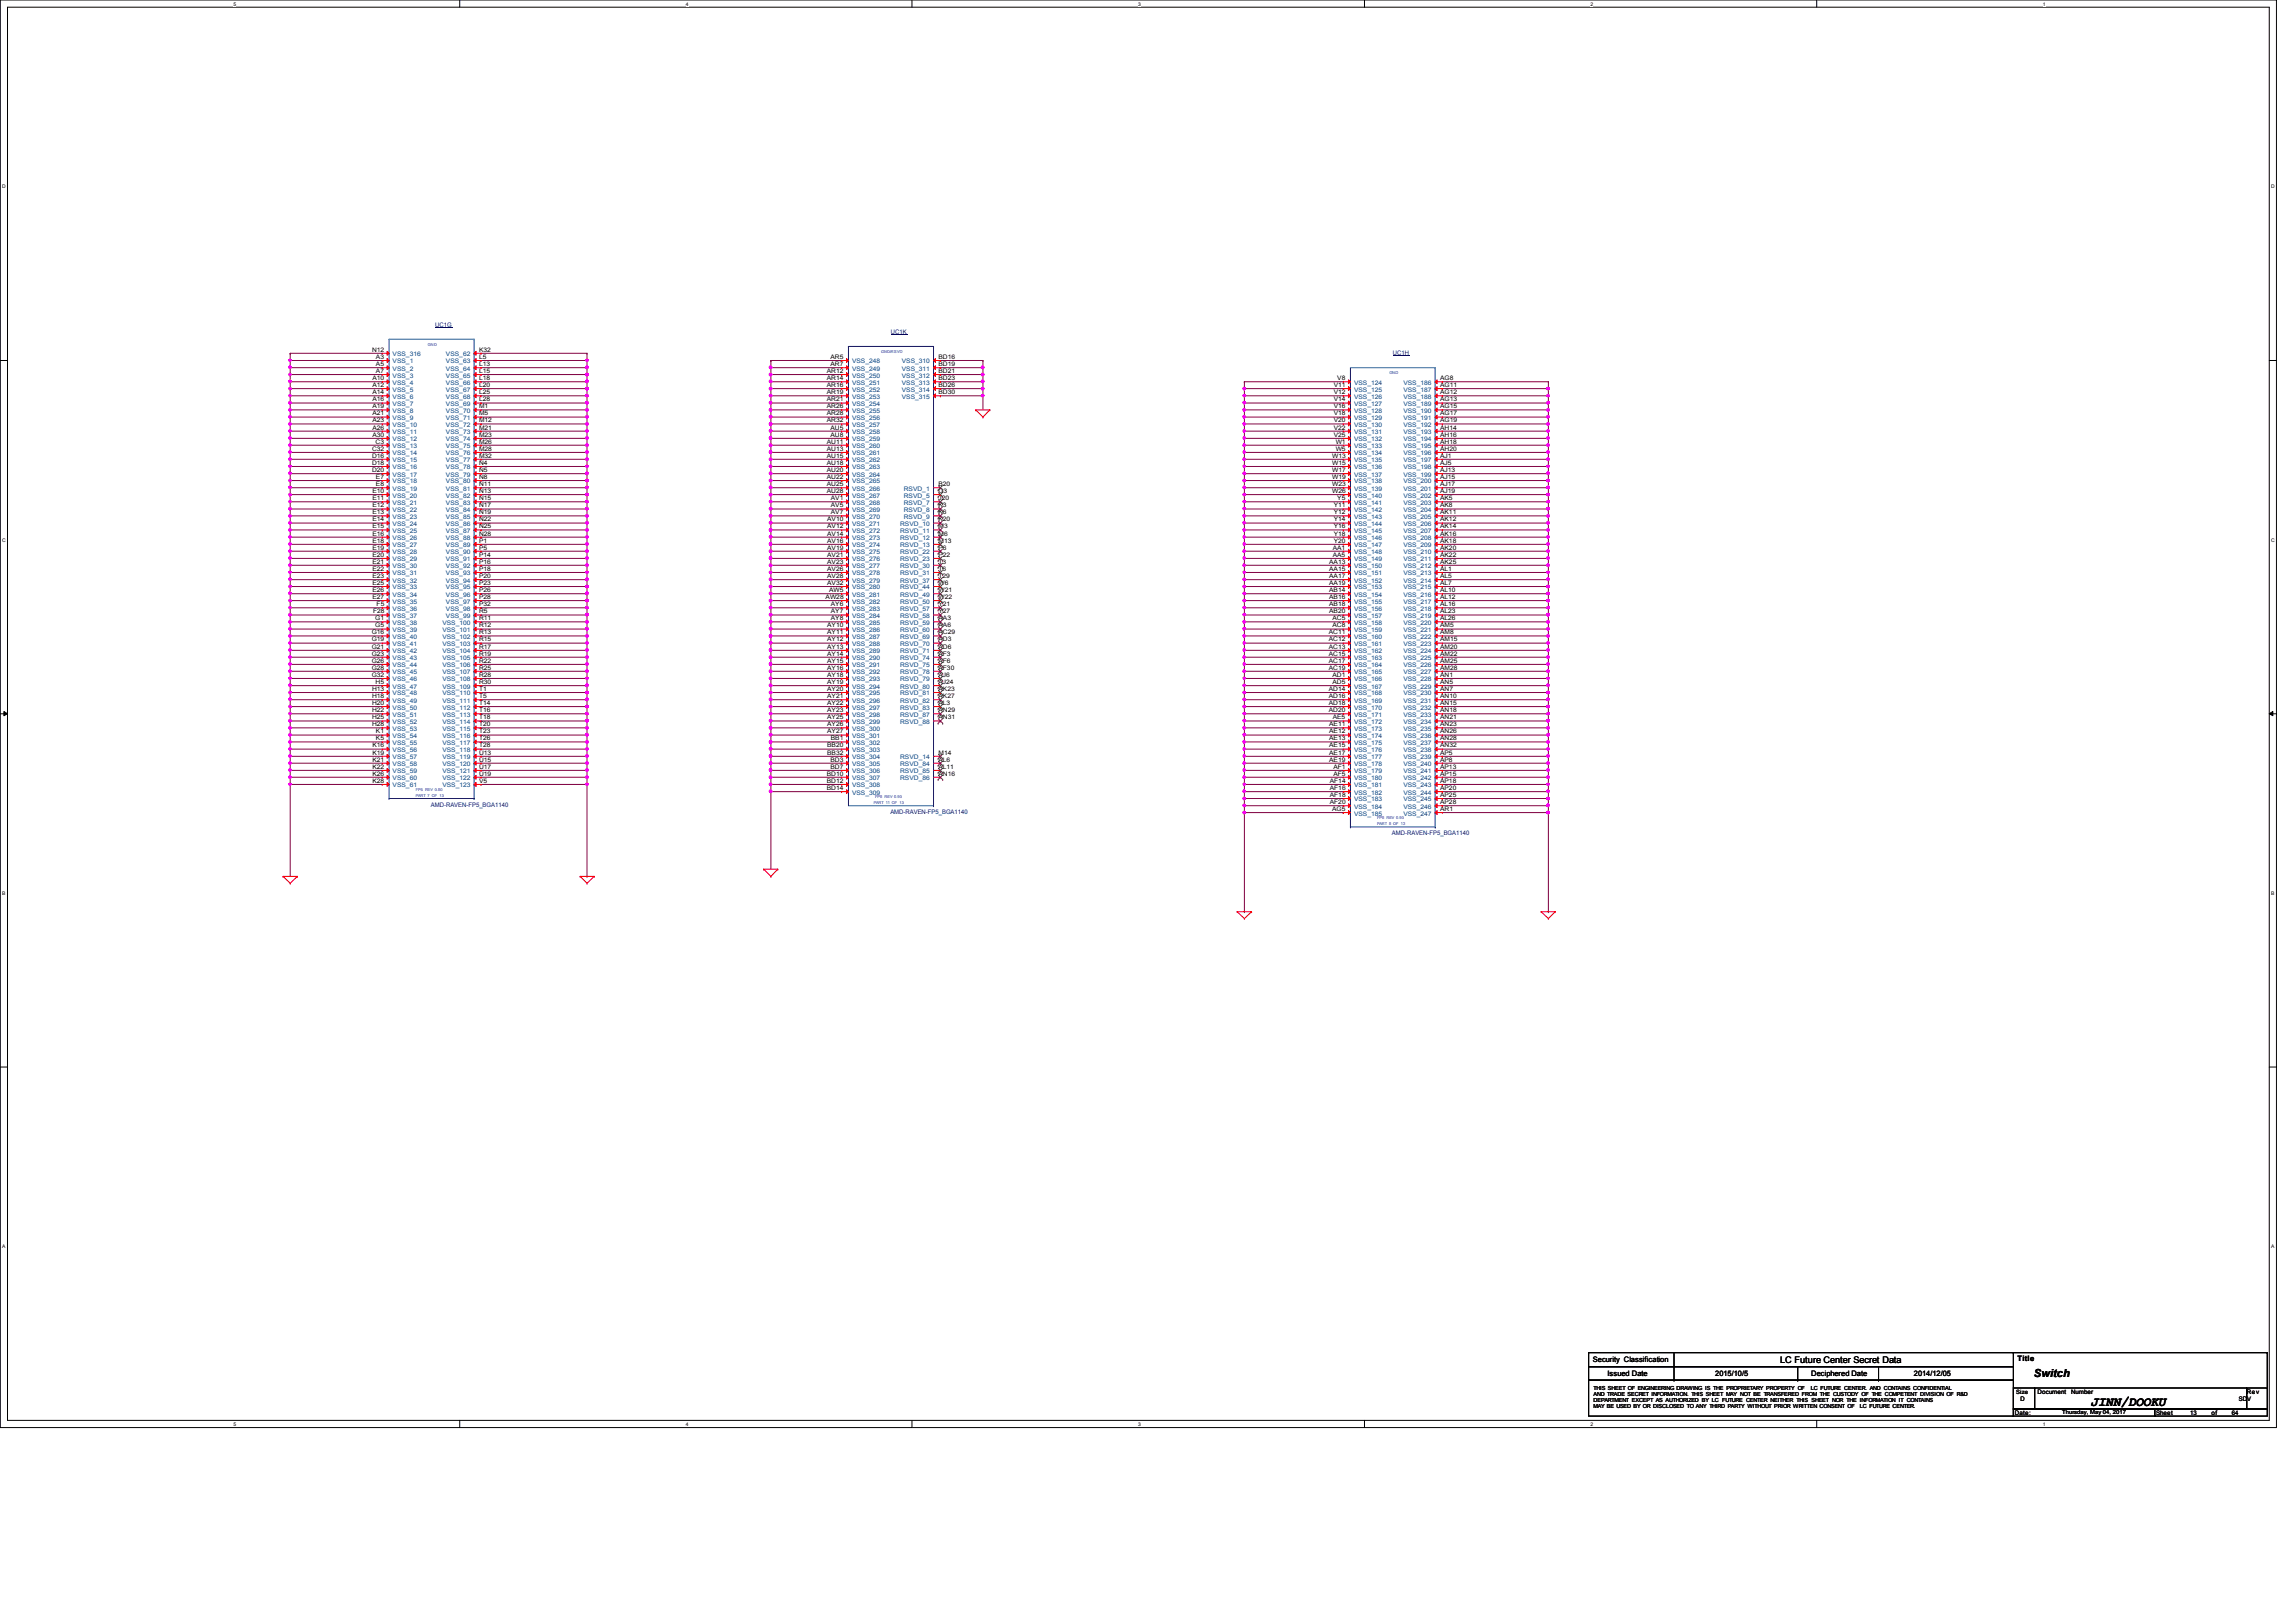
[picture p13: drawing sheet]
<svg xmlns="http://www.w3.org/2000/svg" width="297mm" height="210mm" viewBox="0 0 297 210" stroke-linecap="round" stroke-linejoin="round" font-family="sans-serif">
<defs><g id="words">
<text font-size="1.7" x="270.5" y="182">JINN/DOOKU</text>
<text font-size="1.4" x="263.1" y="178.2">Switch</text>
<text font-size="1.2" x="230.3" y="176.4">LC Future Center Secret Data</text>
<g font-size="1">
<text x="206.1" y="176.3">Security Classification</text>
<text x="208" y="178">Issued Date</text>
<text x="221.9" y="178.1">2015/10/5</text>
<text x="234.3" y="178.1">Deciphered Date</text>
<text x="247.6" y="178">2014/12/05</text>
<text x="261" y="176.1">Title</text>
</g>
<g font-size=".8">
<text x="48.1" y="45.5">N12</text>
<text x="48.6" y="47.4">A5</text>
<text x="48.6" y="46.4">A3</text>
<text x="62" y="47.4">L13</text>
<text x="62" y="46.4">L5</text>
<text x="62" y="45.5">K32</text>
<text x="107.4" y="47.4">AR7</text>
<text x="107.4" y="46.4">AR5</text>
<text x="121.4" y="47.4">BD19</text>
<text x="121.4" y="46.4">BD16</text>
<text x="48.2" y="53.8">A21</text>
<text x="48.2" y="52.8">A19</text>
<text x="48.2" y="51.9">A16</text>
<text x="48.2" y="51">A14</text>
<text x="48.2" y="50.1">A12</text>
<text x="48.2" y="49.2">A10</text>
<text x="48.6" y="48.3">A7</text>
<text x="62" y="53.8">M5</text>
<text x="62" y="52.8">M1</text>
<text x="62" y="51.9">L28</text>
<text x="62" y="51">L25</text>
<text x="62" y="50.1">L20</text>
<text x="62" y="49.2">L18</text>
<text x="62" y="48.3">L15</text>
<text x="107" y="53.8">AR28</text>
<text x="107" y="52.8">AR26</text>
<text x="107" y="51.9">AR21</text>
<text x="107" y="51">AR19</text>
<text x="107" y="50.1">AR16</text>
<text x="107" y="49.2">AR14</text>
<text x="107" y="48.3">AR12</text>
<text x="121.4" y="51">BD30</text>
<text x="121.4" y="50.1">BD26</text>
<text x="121.4" y="49.2">BD23</text>
<text x="121.4" y="48.3">BD21</text>
<text x="172.5" y="53.8">V18</text>
<text x="172.5" y="52.8">V16</text>
<text x="172.5" y="51.9">V14</text>
<text x="172.5" y="51">V12</text>
<text x="172.5" y="50.1">V11</text>
<text x="173" y="49.2">V8</text>
<text x="186.3" y="53.8">AG17</text>
<text x="186.3" y="52.8">AG15</text>
<text x="186.3" y="51.9">AG13</text>
<text x="186.3" y="51">AG12</text>
<text x="186.3" y="50.1">AG11</text>
<text x="186.3" y="49.2">AG8</text>
<text x="48.1" y="59.2">D16</text>
<text x="48.1" y="58.3">C32</text>
<text x="48.2" y="56.5">A30</text>
<text x="48.2" y="55.6">A26</text>
<text x="48.2" y="54.7">A23</text>
<text x="48.6" y="57.4">C3</text>
<text x="62" y="59.2">M32</text>
<text x="62" y="58.3">M28</text>
<text x="62" y="57.4">M26</text>
<text x="62" y="56.5">M23</text>
<text x="62" y="55.6">M21</text>
<text x="62" y="54.7">M12</text>
<text x="107" y="59.2">AU15</text>
<text x="107" y="58.3">AU13</text>
<text x="107" y="57.4">AU11</text>
<text x="107" y="54.7">AR32</text>
<text x="107.4" y="56.5">AU8</text>
<text x="107.4" y="55.6">AU5</text>
<text x="172.3" y="59.2">W13</text>
<text x="172.5" y="56.5">V25</text>
<text x="172.5" y="55.6">V22</text>
<text x="172.5" y="54.7">V20</text>
<text x="172.8" y="58.3">W5</text>
<text x="172.8" y="57.4">W1</text>
<text x="186.3" y="59.2">AJ1</text>
<text x="186.3" y="58.3">AH20</text>
<text x="186.3" y="57.4">AH18</text>
<text x="186.3" y="56.5">AH16</text>
<text x="186.3" y="55.6">AH14</text>
<text x="186.3" y="54.7">AG19</text>
<text x="48.1" y="61.1">D20</text>
<text x="48.1" y="60.2">D18</text>
<text x="48.2" y="65.7">E12</text>
<text x="48.2" y="64.7">E11</text>
<text x="48.2" y="63.8">E10</text>
<text x="48.6" y="62.9">E8</text>
<text x="48.6" y="62">E7</text>
<text x="62" y="65.7">N17</text>
<text x="62" y="64.7">N15</text>
<text x="62" y="63.8">N13</text>
<text x="62" y="62.9">N11</text>
<text x="62" y="62">N8</text>
<text x="62" y="61.1">N5</text>
<text x="62" y="60.2">N4</text>
<text x="107" y="63.8">AU28</text>
<text x="107" y="62.9">AU25</text>
<text x="107" y="62">AU22</text>
<text x="107" y="61.1">AU20</text>
<text x="107" y="60.2">AU18</text>
<text x="107.5" y="65.7">AV5</text>
<text x="107.5" y="64.7">AV1</text>
<text x="121.4" y="65.7">K3</text>
<text x="121.4" y="64.7">J20</text>
<text x="121.4" y="63.8">G3</text>
<text x="121.4" y="62.9">B20</text>
<text x="172.3" y="63.8">W26</text>
<text x="172.3" y="62.9">W23</text>
<text x="172.3" y="62">W19</text>
<text x="172.3" y="61.1">W17</text>
<text x="172.3" y="60.2">W15</text>
<text x="172.5" y="65.7">Y11</text>
<text x="173" y="64.7">Y5</text>
<text x="186.3" y="65.7">AK8</text>
<text x="186.3" y="64.7">AK5</text>
<text x="186.3" y="63.8">AJ19</text>
<text x="186.3" y="62.9">AJ17</text>
<text x="186.3" y="62">AJ15</text>
<text x="186.3" y="61.1">AJ13</text>
<text x="186.3" y="60.2">AJ5</text>
<text x="48.2" y="71.1">E19</text>
<text x="48.2" y="70.2">E18</text>
<text x="48.2" y="69.3">E16</text>
<text x="48.2" y="68.4">E15</text>
<text x="48.2" y="67.5">E14</text>
<text x="48.2" y="66.5">E13</text>
<text x="62" y="71.1">P5</text>
<text x="62" y="70.2">P1</text>
<text x="62" y="69.3">N28</text>
<text x="62" y="68.4">N25</text>
<text x="62" y="67.5">N22</text>
<text x="62" y="66.5">N19</text>
<text x="107" y="71.1">AV19</text>
<text x="107" y="70.2">AV16</text>
<text x="107" y="69.3">AV14</text>
<text x="107" y="68.4">AV12</text>
<text x="107" y="67.5">AV10</text>
<text x="107.5" y="66.5">AV7</text>
<text x="121.4" y="71.1">P6</text>
<text x="121.4" y="70.2">M13</text>
<text x="121.4" y="69.3">M6</text>
<text x="121.4" y="68.4">M3</text>
<text x="121.4" y="67.5">K20</text>
<text x="121.4" y="66.5">K6</text>
<text x="172.4" y="71.1">AA1</text>
<text x="172.5" y="70.2">Y20</text>
<text x="172.5" y="69.3">Y18</text>
<text x="172.5" y="68.4">Y16</text>
<text x="172.5" y="67.5">Y14</text>
<text x="172.5" y="66.5">Y12</text>
<text x="186.3" y="71.1">AK20</text>
<text x="186.3" y="70.2">AK18</text>
<text x="186.3" y="69.3">AK16</text>
<text x="186.3" y="68.4">AK14</text>
<text x="186.3" y="67.5">AK12</text>
<text x="186.3" y="66.5">AK11</text>
<text x="48.2" y="77.5">E27</text>
<text x="48.2" y="76.6">E26</text>
<text x="48.2" y="75.7">E25</text>
<text x="48.2" y="74.8">E23</text>
<text x="48.2" y="73.9">E22</text>
<text x="48.2" y="72.9">E21</text>
<text x="48.2" y="72.1">E20</text>
<text x="62" y="77.5">P28</text>
<text x="62" y="76.6">P26</text>
<text x="62" y="75.7">P23</text>
<text x="62" y="74.8">P20</text>
<text x="62" y="73.9">P18</text>
<text x="62" y="72.9">P16</text>
<text x="62" y="72.1">P14</text>
<text x="106.8" y="77.5">AW28</text>
<text x="107" y="75.7">AV32</text>
<text x="107" y="74.8">AV28</text>
<text x="107" y="73.9">AV26</text>
<text x="107" y="72.9">AV23</text>
<text x="107" y="72.1">AV21</text>
<text x="107.3" y="76.6">AW5</text>
<text x="121.4" y="77.5">W22</text>
<text x="121.4" y="76.6">W21</text>
<text x="121.4" y="75.7">W6</text>
<text x="121.4" y="74.8">T29</text>
<text x="121.4" y="73.9">T6</text>
<text x="121.4" y="72.9">T3</text>
<text x="121.4" y="72.1">P22</text>
<text x="172" y="77.5">AB16</text>
<text x="172" y="76.6">AB14</text>
<text x="172" y="75.7">AA19</text>
<text x="172" y="74.8">AA17</text>
<text x="172" y="73.9">AA15</text>
<text x="172" y="72.9">AA13</text>
<text x="172.4" y="72.1">AA5</text>
<text x="186.3" y="77.5">AL12</text>
<text x="186.3" y="76.6">AL10</text>
<text x="186.3" y="75.7">AL7</text>
<text x="186.3" y="74.8">AL5</text>
<text x="186.3" y="73.9">AL1</text>
<text x="186.3" y="72.9">AK25</text>
<text x="186.3" y="72.1">AK22</text>
<text x="48.1" y="83.9">G21</text>
<text x="48.1" y="83">G19</text>
<text x="48.1" y="82.1">G16</text>
<text x="48.3" y="79.4">F28</text>
<text x="48.6" y="81.2">G5</text>
<text x="48.6" y="80.3">G1</text>
<text x="48.7" y="78.4">F5</text>
<text x="62" y="83.9">R17</text>
<text x="62" y="83">R15</text>
<text x="62" y="82.1">R13</text>
<text x="62" y="81.2">R12</text>
<text x="62" y="80.3">R11</text>
<text x="62" y="79.4">R5</text>
<text x="62" y="78.4">P32</text>
<text x="107" y="83.9">AY13</text>
<text x="107" y="83">AY12</text>
<text x="107" y="82.1">AY11</text>
<text x="107" y="81.2">AY10</text>
<text x="107.5" y="80.3">AY8</text>
<text x="107.5" y="79.4">AY7</text>
<text x="107.5" y="78.4">AY6</text>
<text x="121.4" y="83.9">AD6</text>
<text x="121.4" y="83">AD3</text>
<text x="121.4" y="82.1">AC29</text>
<text x="121.4" y="81.2">AA6</text>
<text x="121.4" y="80.3">AA3</text>
<text x="121.4" y="79.4">Y27</text>
<text x="121.4" y="78.4">Y21</text>
<text x="171.9" y="83.9">AC13</text>
<text x="171.9" y="83">AC12</text>
<text x="171.9" y="82.1">AC11</text>
<text x="172" y="79.4">AB20</text>
<text x="172" y="78.4">AB18</text>
<text x="172.4" y="81.2">AC8</text>
<text x="172.4" y="80.3">AC5</text>
<text x="186.3" y="83.9">AM20</text>
<text x="186.3" y="83">AM15</text>
<text x="186.3" y="82.1">AM8</text>
<text x="186.3" y="81.2">AM5</text>
<text x="186.3" y="80.3">AL26</text>
<text x="186.3" y="79.4">AL23</text>
<text x="186.3" y="78.4">AL16</text>
<text x="48.1" y="87.6">G32</text>
<text x="48.1" y="86.7">G28</text>
<text x="48.1" y="85.8">G26</text>
<text x="48.1" y="84.8">G23</text>
<text x="48.1" y="89.4">H13</text>
<text x="48.6" y="88.5">H5</text>
<text x="62" y="89.4">T1</text>
<text x="62" y="88.5">R30</text>
<text x="62" y="87.6">R28</text>
<text x="62" y="86.7">R25</text>
<text x="62" y="85.8">R22</text>
<text x="62" y="84.8">R19</text>
<text x="107" y="89.4">AY20</text>
<text x="107" y="88.5">AY19</text>
<text x="107" y="87.6">AY18</text>
<text x="107" y="86.7">AY16</text>
<text x="107" y="85.8">AY15</text>
<text x="107" y="84.8">AY14</text>
<text x="121.4" y="89.4">AK23</text>
<text x="121.4" y="88.5">AJ24</text>
<text x="121.4" y="87.6">AJ6</text>
<text x="121.4" y="86.7">AF30</text>
<text x="121.4" y="85.8">AF6</text>
<text x="121.4" y="84.8">AF3</text>
<text x="171.9" y="89.4">AD14</text>
<text x="171.9" y="86.7">AC19</text>
<text x="171.9" y="85.8">AC17</text>
<text x="171.9" y="84.8">AC15</text>
<text x="172.4" y="88.5">AD5</text>
<text x="172.4" y="87.6">AD1</text>
<text x="186.3" y="89.4">AN7</text>
<text x="186.3" y="88.5">AN5</text>
<text x="186.3" y="87.6">AN1</text>
<text x="186.3" y="86.7">AM28</text>
<text x="186.3" y="85.8">AM25</text>
<text x="186.3" y="84.8">AM22</text>
<text x="48.1" y="94">H28</text>
<text x="48.1" y="93.1">H25</text>
<text x="48.1" y="92.2">H22</text>
<text x="48.1" y="91.2">H20</text>
<text x="48.1" y="90.3">H18</text>
<text x="48.6" y="95.8">K5</text>
<text x="48.6" y="94.9">K1</text>
<text x="62" y="95.8">T26</text>
<text x="62" y="94.9">T23</text>
<text x="62" y="94">T20</text>
<text x="62" y="93.1">T18</text>
<text x="62" y="92.2">T16</text>
<text x="62" y="91.2">T14</text>
<text x="62" y="90.3">T5</text>
<text x="107" y="94.9">AY27</text>
<text x="107" y="94">AY26</text>
<text x="107" y="93.1">AY25</text>
<text x="107" y="92.2">AY23</text>
<text x="107" y="91.2">AY22</text>
<text x="107" y="90.3">AY21</text>
<text x="107.5" y="95.8">BB1</text>
<text x="121.4" y="93.1">AN31</text>
<text x="121.4" y="92.2">AN29</text>
<text x="121.4" y="91.2">AL3</text>
<text x="121.4" y="90.3">AK27</text>
<text x="171.9" y="92.2">AD20</text>
<text x="171.9" y="91.2">AD18</text>
<text x="171.9" y="90.3">AD16</text>
<text x="172" y="95.8">AE13</text>
<text x="172" y="94.9">AE12</text>
<text x="172" y="94">AE11</text>
<text x="172.4" y="93.1">AE5</text>
<text x="186.3" y="95.8">AN28</text>
<text x="186.3" y="94.9">AN26</text>
<text x="186.3" y="94">AN23</text>
<text x="186.3" y="93.1">AN21</text>
<text x="186.3" y="92.2">AN18</text>
<text x="186.3" y="91.2">AN15</text>
<text x="186.3" y="90.3">AN10</text>
<text x="48.2" y="101.3">K28</text>
<text x="48.2" y="100.4">K26</text>
<text x="48.2" y="99.5">K22</text>
<text x="48.2" y="98.6">K21</text>
<text x="48.2" y="97.7">K19</text>
<text x="48.2" y="96.7">K16</text>
<text x="62" y="101.3">V5</text>
<text x="62" y="100.4">U19</text>
<text x="62" y="99.5">U17</text>
<text x="62" y="98.6">U15</text>
<text x="62" y="97.7">U13</text>
<text x="62" y="96.7">T28</text>
<text x="107" y="101.3">BD12</text>
<text x="107" y="100.4">BD10</text>
<text x="107" y="97.7">BB32</text>
<text x="107" y="96.7">BB20</text>
<text x="107.4" y="99.5">BD7</text>
<text x="107.4" y="98.6">BD3</text>
<text x="121.4" y="100.4">AN16</text>
<text x="121.4" y="99.5">AL11</text>
<text x="121.4" y="98.6">AL6</text>
<text x="121.4" y="97.7">M14</text>
<text x="172" y="98.6">AE19</text>
<text x="172" y="97.7">AE17</text>
<text x="172" y="96.7">AE15</text>
<text x="172" y="101.3">AF14</text>
<text x="172.5" y="100.4">AF5</text>
<text x="172.5" y="99.5">AF1</text>
<text x="186.3" y="101.3">AP18</text>
<text x="186.3" y="100.4">AP15</text>
<text x="186.3" y="99.5">AP13</text>
<text x="186.3" y="98.6">AP8</text>
<text x="186.3" y="97.7">AP5</text>
<text x="186.3" y="96.7">AN32</text>
<text x="107" y="102.2">BD14</text>
<text x="172" y="104.1">AF20</text>
<text x="172" y="103.1">AF18</text>
<text x="172" y="102.2">AF16</text>
<text x="172.3" y="104.9">AG5</text>
<text x="186.3" y="104.9">AR1</text>
<text x="186.3" y="104.1">AP28</text>
<text x="186.3" y="103.1">AP25</text>
<text x="186.3" y="102.2">AP20</text>
<text x="260.6" y="183.1">Date:</text>
<text x="260.9" y="180.3">Size</text>
<text x="261.4" y="181.3">D</text>
<text x="263.6" y="180.4">Document</text>
<text x="268" y="180.4">Number</text>
<text x="278.9" y="183.1">Sheet</text>
<text x="283.3" y="183.1">13</text>
<text x="286.1" y="183.1">of</text>
<text x="288.8" y="183.1">64</text>
<text x="289.6" y="181.3">SDV</text>
<text x="290.7" y="180.4">Rev</text>
</g>
<g font-size=".8" fill="#004080">
<text x="50.8" y="48">VSS_2</text>
<text x="50.8" y="47">VSS_1</text>
<text x="50.8" y="46.1">VSS_316</text>
<text x="57.7" y="48">VSS_64</text>
<text x="57.7" y="47">VSS_63</text>
<text x="57.7" y="46.1">VSS_62</text>
<text x="110.2" y="48">VSS_249</text>
<text x="110.2" y="47">VSS_248</text>
<text x="116.7" y="48">VSS_311</text>
<text x="116.7" y="47">VSS_310</text>
<text x="50.8" y="53.4">VSS_8</text>
<text x="50.8" y="52.5">VSS_7</text>
<text x="50.8" y="51.6">VSS_6</text>
<text x="50.8" y="50.7">VSS_5</text>
<text x="50.8" y="49.8">VSS_4</text>
<text x="50.8" y="48.9">VSS_3</text>
<text x="57.7" y="53.4">VSS_70</text>
<text x="57.7" y="52.5">VSS_69</text>
<text x="57.7" y="51.6">VSS_68</text>
<text x="57.7" y="50.7">VSS_67</text>
<text x="57.7" y="49.8">VSS_66</text>
<text x="57.7" y="48.9">VSS_65</text>
<text x="110.2" y="53.4">VSS_255</text>
<text x="110.2" y="52.5">VSS_254</text>
<text x="110.2" y="51.6">VSS_253</text>
<text x="110.2" y="50.7">VSS_252</text>
<text x="110.2" y="49.8">VSS_251</text>
<text x="110.2" y="48.9">VSS_250</text>
<text x="116.7" y="51.6">VSS_315</text>
<text x="116.7" y="50.7">VSS_314</text>
<text x="116.7" y="49.8">VSS_313</text>
<text x="116.7" y="48.9">VSS_312</text>
<text x="175.2" y="53.4">VSS_128</text>
<text x="175.2" y="52.5">VSS_127</text>
<text x="175.2" y="51.6">VSS_126</text>
<text x="175.2" y="50.7">VSS_125</text>
<text x="175.2" y="49.8">VSS_124</text>
<text x="181.6" y="53.4">VSS_190</text>
<text x="181.6" y="52.5">VSS_189</text>
<text x="181.6" y="51.6">VSS_188</text>
<text x="181.6" y="50.7">VSS_187</text>
<text x="181.6" y="49.8">VSS_186</text>
<text x="50.8" y="59.8">VSS_15</text>
<text x="50.8" y="58.9">VSS_14</text>
<text x="50.8" y="58">VSS_13</text>
<text x="50.8" y="57.1">VSS_12</text>
<text x="50.8" y="56.2">VSS_11</text>
<text x="50.8" y="55.2">VSS_10</text>
<text x="50.8" y="54.4">VSS_9</text>
<text x="57.7" y="59.8">VSS_77</text>
<text x="57.7" y="58.9">VSS_76</text>
<text x="57.7" y="58">VSS_75</text>
<text x="57.7" y="57.1">VSS_74</text>
<text x="57.7" y="56.2">VSS_73</text>
<text x="57.7" y="55.2">VSS_72</text>
<text x="57.7" y="54.4">VSS_71</text>
<text x="110.2" y="59.8">VSS_262</text>
<text x="110.2" y="58.9">VSS_261</text>
<text x="110.2" y="58">VSS_260</text>
<text x="110.2" y="57.1">VSS_259</text>
<text x="110.2" y="56.2">VSS_258</text>
<text x="110.2" y="55.2">VSS_257</text>
<text x="110.2" y="54.4">VSS_256</text>
<text x="175.2" y="59.8">VSS_135</text>
<text x="175.2" y="58.9">VSS_134</text>
<text x="175.2" y="58">VSS_133</text>
<text x="175.2" y="57.1">VSS_132</text>
<text x="175.2" y="56.2">VSS_131</text>
<text x="175.2" y="55.2">VSS_130</text>
<text x="175.2" y="54.4">VSS_129</text>
<text x="181.6" y="59.8">VSS_197</text>
<text x="181.6" y="58.9">VSS_196</text>
<text x="181.6" y="58">VSS_195</text>
<text x="181.6" y="57.1">VSS_194</text>
<text x="181.6" y="56.2">VSS_193</text>
<text x="181.6" y="55.2">VSS_192</text>
<text x="181.6" y="54.4">VSS_191</text>
<text x="50.8" y="65.3">VSS_21</text>
<text x="50.8" y="64.4">VSS_20</text>
<text x="50.8" y="63.5">VSS_19</text>
<text x="50.8" y="62.6">VSS_18</text>
<text x="50.8" y="61.7">VSS_17</text>
<text x="50.8" y="60.7">VSS_16</text>
<text x="57.7" y="65.3">VSS_83</text>
<text x="57.7" y="64.4">VSS_82</text>
<text x="57.7" y="63.5">VSS_81</text>
<text x="57.7" y="62.6">VSS_80</text>
<text x="57.7" y="61.7">VSS_79</text>
<text x="57.7" y="60.7">VSS_78</text>
<text x="110.2" y="65.3">VSS_268</text>
<text x="110.2" y="64.4">VSS_267</text>
<text x="110.2" y="63.5">VSS_266</text>
<text x="110.2" y="62.6">VSS_265</text>
<text x="110.2" y="61.7">VSS_264</text>
<text x="110.2" y="60.7">VSS_263</text>
<text x="116.9" y="65.3">RSVD_7</text>
<text x="116.9" y="64.4">RSVD_5</text>
<text x="116.9" y="63.5">RSVD_1</text>
<text x="175.2" y="65.3">VSS_141</text>
<text x="175.2" y="64.4">VSS_140</text>
<text x="175.2" y="63.5">VSS_139</text>
<text x="175.2" y="62.6">VSS_138</text>
<text x="175.2" y="61.7">VSS_137</text>
<text x="175.2" y="60.7">VSS_136</text>
<text x="181.6" y="65.3">VSS_203</text>
<text x="181.6" y="64.4">VSS_202</text>
<text x="181.6" y="63.5">VSS_201</text>
<text x="181.6" y="62.6">VSS_200</text>
<text x="181.6" y="61.7">VSS_199</text>
<text x="181.6" y="60.7">VSS_198</text>
<text x="50.8" y="71.7">VSS_28</text>
<text x="50.8" y="70.8">VSS_27</text>
<text x="50.8" y="69.9">VSS_26</text>
<text x="50.8" y="69">VSS_25</text>
<text x="50.8" y="68.1">VSS_24</text>
<text x="50.8" y="67.1">VSS_23</text>
<text x="50.8" y="66.3">VSS_22</text>
<text x="57.7" y="71.7">VSS_90</text>
<text x="57.7" y="70.8">VSS_89</text>
<text x="57.7" y="69.9">VSS_88</text>
<text x="57.7" y="69">VSS_87</text>
<text x="57.7" y="68.1">VSS_86</text>
<text x="57.7" y="67.1">VSS_85</text>
<text x="57.7" y="66.3">VSS_84</text>
<text x="110.2" y="71.7">VSS_275</text>
<text x="110.2" y="70.8">VSS_274</text>
<text x="110.2" y="69.9">VSS_273</text>
<text x="110.2" y="69">VSS_272</text>
<text x="110.2" y="68.1">VSS_271</text>
<text x="110.2" y="67.1">VSS_270</text>
<text x="110.2" y="66.3">VSS_269</text>
<text x="116.5" y="71.7">RSVD_22</text>
<text x="116.5" y="70.8">RSVD_13</text>
<text x="116.5" y="69.9">RSVD_12</text>
<text x="116.5" y="69">RSVD_11</text>
<text x="116.5" y="68.1">RSVD_10</text>
<text x="116.9" y="67.1">RSVD_9</text>
<text x="116.9" y="66.3">RSVD_8</text>
<text x="175.2" y="71.7">VSS_148</text>
<text x="175.2" y="70.8">VSS_147</text>
<text x="175.2" y="69.9">VSS_146</text>
<text x="175.2" y="69">VSS_145</text>
<text x="175.2" y="68.1">VSS_144</text>
<text x="175.2" y="67.1">VSS_143</text>
<text x="175.2" y="66.3">VSS_142</text>
<text x="181.6" y="71.7">VSS_210</text>
<text x="181.6" y="70.8">VSS_209</text>
<text x="181.6" y="69.9">VSS_208</text>
<text x="181.6" y="69">VSS_207</text>
<text x="181.6" y="68.1">VSS_206</text>
<text x="181.6" y="67.1">VSS_205</text>
<text x="181.6" y="66.3">VSS_204</text>
<text x="50.8" y="77.2">VSS_34</text>
<text x="50.8" y="76.3">VSS_33</text>
<text x="50.8" y="75.4">VSS_32</text>
<text x="50.8" y="74.5">VSS_31</text>
<text x="50.8" y="73.5">VSS_30</text>
<text x="50.8" y="72.6">VSS_29</text>
<text x="57.7" y="77.2">VSS_96</text>
<text x="57.7" y="76.3">VSS_95</text>
<text x="57.7" y="75.4">VSS_94</text>
<text x="57.7" y="74.5">VSS_93</text>
<text x="57.7" y="73.5">VSS_92</text>
<text x="57.7" y="72.6">VSS_91</text>
<text x="110.2" y="77.2">VSS_281</text>
<text x="110.2" y="76.3">VSS_280</text>
<text x="110.2" y="75.4">VSS_279</text>
<text x="110.2" y="74.5">VSS_278</text>
<text x="110.2" y="73.5">VSS_277</text>
<text x="110.2" y="72.6">VSS_276</text>
<text x="116.5" y="77.2">RSVD_49</text>
<text x="116.5" y="76.3">RSVD_44</text>
<text x="116.5" y="75.4">RSVD_37</text>
<text x="116.5" y="74.5">RSVD_31</text>
<text x="116.5" y="73.5">RSVD_30</text>
<text x="116.5" y="72.6">RSVD_23</text>
<text x="175.2" y="77.2">VSS_154</text>
<text x="175.2" y="76.3">VSS_153</text>
<text x="175.2" y="75.4">VSS_152</text>
<text x="175.2" y="74.5">VSS_151</text>
<text x="175.2" y="73.5">VSS_150</text>
<text x="175.2" y="72.6">VSS_149</text>
<text x="181.6" y="77.2">VSS_216</text>
<text x="181.6" y="76.3">VSS_215</text>
<text x="181.6" y="75.4">VSS_214</text>
<text x="181.6" y="74.5">VSS_213</text>
<text x="181.6" y="73.5">VSS_212</text>
<text x="181.6" y="72.6">VSS_211</text>
<text x="50.8" y="83.6">VSS_41</text>
<text x="50.8" y="82.7">VSS_40</text>
<text x="50.8" y="81.8">VSS_39</text>
<text x="50.8" y="80.9">VSS_38</text>
<text x="50.8" y="80">VSS_37</text>
<text x="50.8" y="79">VSS_36</text>
<text x="50.8" y="78.1">VSS_35</text>
<text x="57.2" y="83.6">VSS_103</text>
<text x="57.2" y="82.7">VSS_102</text>
<text x="57.2" y="81.8">VSS_101</text>
<text x="57.2" y="80.9">VSS_100</text>
<text x="57.7" y="80">VSS_99</text>
<text x="57.7" y="79">VSS_98</text>
<text x="57.7" y="78.1">VSS_97</text>
<text x="110.2" y="83.6">VSS_288</text>
<text x="110.2" y="82.7">VSS_287</text>
<text x="110.2" y="81.8">VSS_286</text>
<text x="110.2" y="80.9">VSS_285</text>
<text x="110.2" y="80">VSS_284</text>
<text x="110.2" y="79">VSS_283</text>
<text x="110.2" y="78.1">VSS_282</text>
<text x="116.5" y="83.6">RSVD_70</text>
<text x="116.5" y="82.7">RSVD_69</text>
<text x="116.5" y="81.8">RSVD_60</text>
<text x="116.5" y="80.9">RSVD_59</text>
<text x="116.5" y="80">RSVD_58</text>
<text x="116.5" y="79">RSVD_57</text>
<text x="116.5" y="78.1">RSVD_50</text>
<text x="175.2" y="83.6">VSS_161</text>
<text x="175.2" y="82.7">VSS_160</text>
<text x="175.2" y="81.8">VSS_159</text>
<text x="175.2" y="80.9">VSS_158</text>
<text x="175.2" y="80">VSS_157</text>
<text x="175.2" y="79">VSS_156</text>
<text x="175.2" y="78.1">VSS_155</text>
<text x="181.6" y="83.6">VSS_223</text>
<text x="181.6" y="82.7">VSS_222</text>
<text x="181.6" y="81.8">VSS_221</text>
<text x="181.6" y="80.9">VSS_220</text>
<text x="181.6" y="80">VSS_219</text>
<text x="181.6" y="79">VSS_218</text>
<text x="181.6" y="78.1">VSS_217</text>
<text x="50.8" y="89.1">VSS_47</text>
<text x="50.8" y="88.2">VSS_46</text>
<text x="50.8" y="87.2">VSS_45</text>
<text x="50.8" y="86.4">VSS_44</text>
<text x="50.8" y="85.4">VSS_43</text>
<text x="50.8" y="84.5">VSS_42</text>
<text x="57.2" y="89.1">VSS_109</text>
<text x="57.2" y="88.2">VSS_108</text>
<text x="57.2" y="87.2">VSS_107</text>
<text x="57.2" y="86.4">VSS_106</text>
<text x="57.2" y="85.4">VSS_105</text>
<text x="57.2" y="84.5">VSS_104</text>
<text x="110.2" y="89.1">VSS_294</text>
<text x="110.2" y="88.2">VSS_293</text>
<text x="110.2" y="87.2">VSS_292</text>
<text x="110.2" y="86.4">VSS_291</text>
<text x="110.2" y="85.4">VSS_290</text>
<text x="110.2" y="84.5">VSS_289</text>
<text x="116.5" y="89.1">RSVD_80</text>
<text x="116.5" y="88.2">RSVD_79</text>
<text x="116.5" y="87.2">RSVD_78</text>
<text x="116.5" y="86.4">RSVD_75</text>
<text x="116.5" y="85.4">RSVD_74</text>
<text x="116.5" y="84.5">RSVD_71</text>
<text x="175.2" y="89.1">VSS_167</text>
<text x="175.2" y="88.2">VSS_166</text>
<text x="175.2" y="87.2">VSS_165</text>
<text x="175.2" y="86.4">VSS_164</text>
<text x="175.2" y="85.4">VSS_163</text>
<text x="175.2" y="84.5">VSS_162</text>
<text x="181.6" y="89.1">VSS_229</text>
<text x="181.6" y="88.2">VSS_228</text>
<text x="181.6" y="87.2">VSS_227</text>
<text x="181.6" y="86.4">VSS_226</text>
<text x="181.6" y="85.4">VSS_225</text>
<text x="181.6" y="84.5">VSS_224</text>
<text x="50.8" y="95.5">VSS_54</text>
<text x="50.8" y="94.6">VSS_53</text>
<text x="50.8" y="93.7">VSS_52</text>
<text x="50.8" y="92.8">VSS_51</text>
<text x="50.8" y="91.8">VSS_50</text>
<text x="50.8" y="90.9">VSS_49</text>
<text x="50.8" y="90">VSS_48</text>
<text x="57.2" y="95.5">VSS_116</text>
<text x="57.2" y="94.6">VSS_115</text>
<text x="57.2" y="93.7">VSS_114</text>
<text x="57.2" y="92.8">VSS_113</text>
<text x="57.2" y="91.8">VSS_112</text>
<text x="57.2" y="90.9">VSS_111</text>
<text x="57.2" y="90">VSS_110</text>
<text x="110.2" y="95.5">VSS_301</text>
<text x="110.2" y="94.6">VSS_300</text>
<text x="110.2" y="93.7">VSS_299</text>
<text x="110.2" y="92.8">VSS_298</text>
<text x="110.2" y="91.8">VSS_297</text>
<text x="110.2" y="90.9">VSS_296</text>
<text x="110.2" y="90">VSS_295</text>
<text x="116.5" y="93.7">RSVD_88</text>
<text x="116.5" y="92.8">RSVD_87</text>
<text x="116.5" y="91.8">RSVD_83</text>
<text x="116.5" y="90.9">RSVD_82</text>
<text x="116.5" y="90">RSVD_81</text>
<text x="175.2" y="95.5">VSS_174</text>
<text x="175.2" y="94.6">VSS_173</text>
<text x="175.2" y="93.7">VSS_172</text>
<text x="175.2" y="92.8">VSS_171</text>
<text x="175.2" y="91.8">VSS_170</text>
<text x="175.2" y="90.9">VSS_169</text>
<text x="175.2" y="90">VSS_168</text>
<text x="181.6" y="95.5">VSS_236</text>
<text x="181.6" y="94.6">VSS_235</text>
<text x="181.6" y="93.7">VSS_234</text>
<text x="181.6" y="92.8">VSS_233</text>
<text x="181.6" y="91.8">VSS_232</text>
<text x="181.6" y="90.9">VSS_231</text>
<text x="181.6" y="90">VSS_230</text>
<text x="50.8" y="101.9">VSS_61</text>
<text x="50.8" y="101">VSS_60</text>
<text x="50.8" y="100.1">VSS_59</text>
<text x="50.8" y="99.1">VSS_58</text>
<text x="50.8" y="98.3">VSS_57</text>
<text x="50.8" y="97.3">VSS_56</text>
<text x="50.8" y="96.4">VSS_55</text>
<text x="57.2" y="101.9">VSS_123</text>
<text x="57.2" y="101">VSS_122</text>
<text x="57.2" y="100.1">VSS_121</text>
<text x="57.2" y="99.1">VSS_120</text>
<text x="57.2" y="98.3">VSS_119</text>
<text x="57.2" y="97.3">VSS_118</text>
<text x="57.2" y="96.4">VSS_117</text>
<text x="110.2" y="101.9">VSS_308</text>
<text x="110.2" y="101">VSS_307</text>
<text x="110.2" y="100.1">VSS_306</text>
<text x="110.2" y="99.1">VSS_305</text>
<text x="110.2" y="98.3">VSS_304</text>
<text x="110.2" y="97.3">VSS_303</text>
<text x="110.2" y="96.4">VSS_302</text>
<text x="116.5" y="101">RSVD_86</text>
<text x="116.5" y="100.1">RSVD_85</text>
<text x="116.5" y="99.1">RSVD_84</text>
<text x="116.5" y="98.3">RSVD_14</text>
<text x="175.2" y="101.9">VSS_181</text>
<text x="175.2" y="101">VSS_180</text>
<text x="175.2" y="100.1">VSS_179</text>
<text x="175.2" y="99.1">VSS_178</text>
<text x="175.2" y="98.3">VSS_177</text>
<text x="175.2" y="97.3">VSS_176</text>
<text x="175.2" y="96.4">VSS_175</text>
<text x="181.6" y="101.9">VSS_243</text>
<text x="181.6" y="101">VSS_242</text>
<text x="181.6" y="100.1">VSS_241</text>
<text x="181.6" y="99.1">VSS_240</text>
<text x="181.6" y="98.3">VSS_239</text>
<text x="181.6" y="97.3">VSS_238</text>
<text x="181.6" y="96.4">VSS_237</text>
<text x="110.2" y="102.8">VSS_309</text>
<text x="175.2" y="105.5">VSS_185</text>
<text x="175.2" y="104.6">VSS_184</text>
<text x="175.2" y="103.7">VSS_183</text>
<text x="175.2" y="102.8">VSS_182</text>
<text x="181.6" y="105.5">VSS_247</text>
<text x="181.6" y="104.6">VSS_246</text>
<text x="181.6" y="103.7">VSS_245</text>
<text x="181.6" y="102.8">VSS_244</text>
</g>
<g font-size=".8" fill="#000080">
<text x="56.3" y="42.3">UC1G</text>
<text x="115.3" y="43.2">UC1K</text>
<text x="180.2" y="45.9">UC1H</text>
<text x="55.7" y="104.5">AMD-RAVEN-FP5_BGA1140</text>
<text x="115.2" y="105.4">AMD-RAVEN-FP5_BGA1140</text>
<text x="180.1" y="108.1">AMD-RAVEN-FP5_BGA1140</text>
</g>
<g font-size=".7">
<text x="206.2" y="179.9">THIS SHEET OF ENGINEERING DRAWING IS THE PROPRIETARY PROPERTY OF</text>
<text x="234.3" y="179.9">LC FUTURE CENTER. AND CONTAINS CONFIDENTIAL</text>
<text x="206.2" y="180.6">AND TRADE SECRET INFORMATION. THIS SHEET MAY NOT BE TRANSFERED FROM THE CUSTODY OF THE COMPETENT DIVISION OF R&amp;D</text>
<text x="206.2" y="181.4">DEPARTMENT EXCEPT AS AUTHORIZED BY LC FUTURE CENTER NEITHER THIS SHEET NOR THE INFORMATION IT CONTAINS</text>
<text x="206.2" y="182.2">MAY BE USED BY OR DISCLOSED TO ANY THIRD PARTY WITHOUT PRIOR WRITTEN CONSENT OF</text>
<text x="240.6" y="182.2">LC FUTURE CENTER.</text>
<text x="266.8" y="183">Thursday, May 04, 2017</text>
</g>
<g font-size=".6">
<text x="30.2" y=".7">5</text>
<text x="88.7" y=".7">4</text>
<text x="147.2" y=".7">3</text>
<text x="205.8" y=".7">2</text>
<text x="264.3" y=".7">1</text>
<text x=".3" y="24.4">D</text>
<text x="293.8" y="24.4">D</text>
<text x=".3" y="70.1">C</text>
<text x="293.8" y="70.1">C</text>
<text x=".3" y="115.8">B</text>
<text x="293.8" y="115.8">B</text>
<text x=".3" y="161.5">A</text>
<text x="293.8" y="161.5">A</text>
<text x="30.2" y="184.5">5</text>
<text x="88.7" y="184.5">4</text>
<text x="147.2" y="184.5">3</text>
<text x="205.8" y="184.5">2</text>
<text x="264.3" y="184.5">1</text>
</g>
<g font-size=".5" fill="#00f">
<text x="55.4" y="44.8">GND</text>
<text x="114" y="45.7">GND/RSVD</text>
<text x="179.7" y="48.4">GND</text>
<text x="53.8" y="103.1">PART 7 OF 13</text>
<text x="53.8" y="102.4">FP5 REV 0.90</text>
<text x="113.1" y="104.1">PART 11 OF 13</text>
<text x="113.2" y="103.3">FP5 REV 0.90</text>
<text x="178.2" y="106.8">PART 8 OF 13</text>
<text x="178.2" y="106">FP5 REV 0.90</text>
</g>
</g></defs>
<path d="M0 0h294.5v184.7h-294.5zM1 .9h292.6v182.9h-292.6z" fill="none" stroke="#000" stroke-width=".13"/>
<g fill="#fff">
<path d="M30.2 .1h.4v.7h-.4z"/>
<path d="M30.2 183.9h.4v.8h-.4z"/>
</g>
<path d="M59.5 0v.9M59.5 183.8v.9" fill="none" stroke="#000" stroke-width=".13"/>
<g fill="#fff">
<path d="M88.7 .1h.4v.7h-.4z"/>
<path d="M88.7 183.9h.4v.8h-.4z"/>
</g>
<path d="M118 0v.9M118 183.8v.9" fill="none" stroke="#000" stroke-width=".13"/>
<g fill="#fff">
<path d="M147.2 .1h.4v.7h-.4z"/>
<path d="M147.2 183.9h.4v.8h-.4z"/>
</g>
<path d="M176.5 0v.9M176.5 183.8v.9" fill="none" stroke="#000" stroke-width=".13"/>
<g fill="#fff">
<path d="M205.8 .1h.3v.7h-.3z"/>
<path d="M205.8 183.9h.3v.8h-.3z"/>
</g>
<path d="M235 0v.9M235 183.8v.9" fill="none" stroke="#000" stroke-width=".13"/>
<g fill="#fff">
<path d="M264.3 .1h.3v.7h-.3z"/>
<path d="M264.3 183.9h.3v.8h-.3z"/>
<path d="M.3 23.8h.5v.7h-.5z"/>
<path d="M293.8 23.8h.5v.7h-.5z"/>
<path d="M.3 69.5h.5v.7h-.5z"/>
<path d="M293.8 69.5h.5v.7h-.5z"/>
</g>
<path d="M0 46.7h1M293.6 46.7h.9" fill="none" stroke="#000" stroke-width=".13"/>
<g fill="#fff">
<path d="M.3 115.2h.4v.8h-.4z"/>
<path d="M293.8 115.2h.5v.8h-.5z"/>
</g>
<path d="M0 92.4h1M.5 92.1l.5 .3-.5 .2zM293.6 92.4l.4-.3v.5zM293.6 92.4h.9" fill="none" stroke="#000" stroke-width=".13"/>
<path d="M.5 92.1l.5 .3-.5 .2zM293.6 92.4l.4-.3v.5z" fill="#000"/>
<g fill="#fff">
<path d="M.3 161h.4v.7h-.4z"/>
<path d="M293.8 161h.4v.7h-.4z"/>
</g>
<path d="M0 138.1h1M293.6 138.1h.9" fill="none" stroke="#000" stroke-width=".13"/>
<path d="M37.5 45.7h.1M37.5 46.7h.1M37.5 45.7h11.9M37.5 45.7v1.9M37.5 46.7h11.9" fill="none" stroke="#800040" stroke-width=".13"/>
<path d="M37.4 47.4h.2v.3h-.2z" fill-rule="evenodd" fill="#f0f"/>
<path d="M37.4 47.4h.2v.3h-.2z" fill="none" stroke="#f0f" stroke-width=".13"/>
<path d="M37.4 46.5h.2v.2h-.2z" fill-rule="evenodd" fill="#f0f"/>
<path d="M37.4 46.5h.2v.2h-.2z" fill="none" stroke="#f0f" stroke-width=".13"/>
<path d="M37.5 48.5h.1M37.5 48.5h11.9" fill="none" stroke="#800040" stroke-width=".13"/>
<path d="M37.4 48.3h.2v.3h-.2z" fill-rule="evenodd" fill="#f0f"/>
<path d="M37.4 48.3h.2v.3h-.2z" fill="none" stroke="#f0f" stroke-width=".13"/>
<path d="M37.5 47.6h.1M37.5 48.5h.1M37.5 50.3h.1M37.5 47.6h11.9M37.5 47.6v1.8M37.5 50.3h11.9" fill="none" stroke="#800040" stroke-width=".13"/>
<path d="M37.4 50.2h.2v.2h-.2z" fill-rule="evenodd" fill="#f0f"/>
<path d="M37.4 50.2h.2v.2h-.2z" fill="none" stroke="#f0f" stroke-width=".13"/>
<path d="M37.5 49.4h.1M37.5 49.4h11.9" fill="none" stroke="#800040" stroke-width=".13"/>
<path d="M37.4 49.2h.2v.3h-.2z" fill-rule="evenodd" fill="#f0f"/>
<path d="M37.4 49.2h.2v.3h-.2z" fill="none" stroke="#f0f" stroke-width=".13"/>
<path d="M37.5 49.4h.1M37.5 50.3h.1M37.5 52.2h.1M37.5 49.4v1.8M37.5 52.2h11.9" fill="none" stroke="#800040" stroke-width=".13"/>
<path d="M37.4 52h.2v.2h-.2z" fill-rule="evenodd" fill="#f0f"/>
<path d="M37.4 52h.2v.2h-.2z" fill="none" stroke="#f0f" stroke-width=".13"/>
<path d="M37.5 51.2h.1M37.5 51.2h11.9" fill="none" stroke="#800040" stroke-width=".13"/>
<path d="M37.4 51.1h.2v.2h-.2z" fill-rule="evenodd" fill="#f0f"/>
<path d="M37.4 51.1h.2v.2h-.2z" fill="none" stroke="#f0f" stroke-width=".13"/>
<path d="M37.5 51.2h.1M37.5 52.2h.1M37.5 53h.1M37.5 51.2v1.8M37.5 53h11.9" fill="none" stroke="#800040" stroke-width=".13"/>
<path d="M37.4 52.9h.2v.3h-.2z" fill-rule="evenodd" fill="#f0f"/>
<path d="M37.4 52.9h.2v.3h-.2z" fill="none" stroke="#f0f" stroke-width=".13"/>
<path d="M37.5 54.9h.1M37.5 54.9h11.9" fill="none" stroke="#800040" stroke-width=".13"/>
<path d="M37.4 54.7h.2v.3h-.2z" fill-rule="evenodd" fill="#f0f"/>
<path d="M37.4 54.7h.2v.3h-.2z" fill="none" stroke="#f0f" stroke-width=".13"/>
<path d="M37.5 54h.1M37.5 54h11.9" fill="none" stroke="#800040" stroke-width=".13"/>
<path d="M37.4 53.8h.2v.2h-.2z" fill-rule="evenodd" fill="#f0f"/>
<path d="M37.4 53.8h.2v.2h-.2z" fill="none" stroke="#f0f" stroke-width=".13"/>
<path d="M37.5 56.7h.1M37.5 56.7v.9M37.5 56.7h11.9" fill="none" stroke="#800040" stroke-width=".13"/>
<path d="M37.4 56.6h.2v.2h-.2z" fill-rule="evenodd" fill="#f0f"/>
<path d="M37.4 56.6h.2v.2h-.2z" fill="none" stroke="#f0f" stroke-width=".13"/>
<path d="M37.5 55.8h.1M37.5 55.8h11.9" fill="none" stroke="#800040" stroke-width=".13"/>
<path d="M37.4 55.7h.2v.2h-.2z" fill-rule="evenodd" fill="#f0f"/>
<path d="M37.4 55.7h.2v.2h-.2z" fill="none" stroke="#f0f" stroke-width=".13"/>
<path d="M37.5 57.6h.1M37.5 58.5h.1M37.5 57.6v.9M37.5 58.5h11.9" fill="none" stroke="#800040" stroke-width=".13"/>
<path d="M37.4 58.4h.2v.2h-.2z" fill-rule="evenodd" fill="#f0f"/>
<path d="M37.4 58.4h.2v.2h-.2z" fill="none" stroke="#f0f" stroke-width=".13"/>
<path d="M37.5 57.6h.1M37.5 57.6h11.9" fill="none" stroke="#800040" stroke-width=".13"/>
<path d="M37.4 57.5h.2v.2h-.2z" fill-rule="evenodd" fill="#f0f"/>
<path d="M37.4 57.5h.2v.2h-.2z" fill="none" stroke="#f0f" stroke-width=".13"/>
<path d="M37.5 53h.1M37.5 54h.1M37.5 54.9h.1M37.5 55.8h.1M37.5 58.5h.1M37.5 59.4h.1M37.5 53v3.7M37.5 58.5v.9M37.5 59.4h11.9" fill="none" stroke="#800040" stroke-width=".13"/>
<path d="M37.4 59.3h.2v.3h-.2z" fill-rule="evenodd" fill="#f0f"/>
<path d="M37.4 59.3h.2v.3h-.2z" fill="none" stroke="#f0f" stroke-width=".13"/>
<path d="M37.5 61.3h.1M37.5 61.3h11.9" fill="none" stroke="#800040" stroke-width=".13"/>
<path d="M37.4 61.1h.2v.3h-.2z" fill-rule="evenodd" fill="#f0f"/>
<path d="M37.4 61.1h.2v.3h-.2z" fill="none" stroke="#f0f" stroke-width=".13"/>
<path d="M37.5 60.4h.1M37.5 60.4h11.9" fill="none" stroke="#800040" stroke-width=".13"/>
<path d="M37.4 60.2h.2v.2h-.2z" fill-rule="evenodd" fill="#f0f"/>
<path d="M37.4 60.2h.2v.2h-.2z" fill="none" stroke="#f0f" stroke-width=".13"/>
<path d="M37.5 63.1h.1M37.5 63.1v.9M37.5 63.1h11.9" fill="none" stroke="#800040" stroke-width=".13"/>
<path d="M37.4 62.9h.2v.3h-.2z" fill-rule="evenodd" fill="#f0f"/>
<path d="M37.4 62.9h.2v.3h-.2z" fill="none" stroke="#f0f" stroke-width=".13"/>
<path d="M37.5 62.2h.1M37.5 62.2h11.9" fill="none" stroke="#800040" stroke-width=".13"/>
<path d="M37.4 62.1h.2v.2h-.2z" fill-rule="evenodd" fill="#f0f"/>
<path d="M37.4 62.1h.2v.2h-.2z" fill="none" stroke="#f0f" stroke-width=".13"/>
<path d="M37.5 64h.1M37.5 64.9h.1M37.5 64v.9M37.5 64.9h11.9" fill="none" stroke="#800040" stroke-width=".13"/>
<path d="M37.4 64.8h.2v.2h-.2z" fill-rule="evenodd" fill="#f0f"/>
<path d="M37.4 64.8h.2v.2h-.2z" fill="none" stroke="#f0f" stroke-width=".13"/>
<path d="M37.5 64h.1M37.5 64h11.9" fill="none" stroke="#800040" stroke-width=".13"/>
<path d="M37.4 63.9h.2v.2h-.2z" fill-rule="evenodd" fill="#f0f"/>
<path d="M37.4 63.9h.2v.2h-.2z" fill="none" stroke="#f0f" stroke-width=".13"/>
<path d="M37.5 59.4h.1M37.5 59.4v3.7M37.5 60.4h.1M37.5 61.3h.1M37.5 62.2h.1M37.5 64.9h.1M37.5 65.9h.1M37.5 64.9v1M37.5 65.9h11.9" fill="none" stroke="#800040" stroke-width=".13"/>
<path d="M37.4 65.7h.2v.2h-.2z" fill-rule="evenodd" fill="#f0f"/>
<path d="M37.4 65.7h.2v.2h-.2z" fill="none" stroke="#f0f" stroke-width=".13"/>
<path d="M37.5 67.7h.1M37.5 67.7h11.9" fill="none" stroke="#800040" stroke-width=".13"/>
<path d="M37.4 67.5h.2v.3h-.2z" fill-rule="evenodd" fill="#f0f"/>
<path d="M37.4 67.5h.2v.3h-.2z" fill="none" stroke="#f0f" stroke-width=".13"/>
<path d="M37.5 66.8h.1M37.5 66.8h11.9" fill="none" stroke="#800040" stroke-width=".13"/>
<path d="M37.4 66.6h.2v.3h-.2z" fill-rule="evenodd" fill="#f0f"/>
<path d="M37.4 66.6h.2v.3h-.2z" fill="none" stroke="#f0f" stroke-width=".13"/>
<path d="M37.5 69.5h.1M37.5 69.5v.9M37.5 69.5h11.9" fill="none" stroke="#800040" stroke-width=".13"/>
<path d="M37.4 69.4h.2v.2h-.2z" fill-rule="evenodd" fill="#f0f"/>
<path d="M37.4 69.4h.2v.2h-.2z" fill="none" stroke="#f0f" stroke-width=".13"/>
<path d="M37.5 68.6h.1M37.5 68.6h11.9" fill="none" stroke="#800040" stroke-width=".13"/>
<path d="M37.4 68.4h.2v.3h-.2z" fill-rule="evenodd" fill="#f0f"/>
<path d="M37.4 68.4h.2v.3h-.2z" fill="none" stroke="#f0f" stroke-width=".13"/>
<path d="M37.5 70.4h.1M37.5 71.3h.1M37.5 70.4v.9M37.5 71.3h11.9" fill="none" stroke="#800040" stroke-width=".13"/>
<path d="M37.4 71.2h.2v.2h-.2z" fill-rule="evenodd" fill="#f0f"/>
<path d="M37.4 71.2h.2v.2h-.2z" fill="none" stroke="#f0f" stroke-width=".13"/>
<path d="M37.5 70.4h.1M37.5 70.4h11.9" fill="none" stroke="#800040" stroke-width=".13"/>
<path d="M37.4 70.3h.2v.2h-.2z" fill-rule="evenodd" fill="#f0f"/>
<path d="M37.4 70.3h.2v.2h-.2z" fill="none" stroke="#f0f" stroke-width=".13"/>
<path d="M37.5 65.9h.1M37.5 66.8h.1M37.5 67.7h.1M37.5 68.6h.1M37.5 71.3h.1M37.5 72.3h.1M37.5 65.9v3.6M37.5 71.3v1M37.5 72.3h11.9" fill="none" stroke="#800040" stroke-width=".13"/>
<path d="M37.4 72.1h.2v.2h-.2z" fill-rule="evenodd" fill="#f0f"/>
<path d="M37.4 72.1h.2v.2h-.2z" fill="none" stroke="#f0f" stroke-width=".13"/>
<path d="M37.5 74.1h.1M37.5 74.1h11.9" fill="none" stroke="#800040" stroke-width=".13"/>
<path d="M37.4 73.9h.2v.3h-.2z" fill-rule="evenodd" fill="#f0f"/>
<path d="M37.4 73.9h.2v.3h-.2z" fill="none" stroke="#f0f" stroke-width=".13"/>
<path d="M37.5 73.2h.1M37.5 73.2h11.9" fill="none" stroke="#800040" stroke-width=".13"/>
<path d="M37.4 73h.2v.3h-.2z" fill-rule="evenodd" fill="#f0f"/>
<path d="M37.4 73h.2v.3h-.2z" fill="none" stroke="#f0f" stroke-width=".13"/>
<path d="M37.5 75.9h.1M37.5 75.9v.9M37.5 75.9h11.9" fill="none" stroke="#800040" stroke-width=".13"/>
<path d="M37.4 75.8h.2v.2h-.2z" fill-rule="evenodd" fill="#f0f"/>
<path d="M37.4 75.8h.2v.2h-.2z" fill="none" stroke="#f0f" stroke-width=".13"/>
<path d="M37.5 75h.1M37.5 75h11.9" fill="none" stroke="#800040" stroke-width=".13"/>
<path d="M37.4 74.8h.2v.3h-.2z" fill-rule="evenodd" fill="#f0f"/>
<path d="M37.4 74.8h.2v.3h-.2z" fill="none" stroke="#f0f" stroke-width=".13"/>
<path d="M37.5 76.8h.1M37.5 77.7h.1M37.5 76.8v.9M37.5 77.7h11.9" fill="none" stroke="#800040" stroke-width=".13"/>
<path d="M37.4 77.6h.2v.2h-.2z" fill-rule="evenodd" fill="#f0f"/>
<path d="M37.4 77.6h.2v.2h-.2z" fill="none" stroke="#f0f" stroke-width=".13"/>
<path d="M37.5 76.8h.1M37.5 76.8h11.9" fill="none" stroke="#800040" stroke-width=".13"/>
<path d="M37.4 76.7h.2v.2h-.2z" fill-rule="evenodd" fill="#f0f"/>
<path d="M37.4 76.7h.2v.2h-.2z" fill="none" stroke="#f0f" stroke-width=".13"/>
<path d="M37.5 72.3h.1M37.5 73.2h.1M37.5 74.1h.1M37.5 75h.1M37.5 77.7h.1M37.5 78.7h.1M37.5 72.3v3.6M37.5 77.7v1M37.5 78.7h11.9" fill="none" stroke="#800040" stroke-width=".13"/>
<path d="M37.4 78.5h.2v.2h-.2z" fill-rule="evenodd" fill="#f0f"/>
<path d="M37.4 78.5h.2v.2h-.2z" fill="none" stroke="#f0f" stroke-width=".13"/>
<path d="M37.5 80.5h.1M37.5 80.5h11.9" fill="none" stroke="#800040" stroke-width=".13"/>
<path d="M37.4 80.3h.2v.3h-.2z" fill-rule="evenodd" fill="#f0f"/>
<path d="M37.4 80.3h.2v.3h-.2z" fill="none" stroke="#f0f" stroke-width=".13"/>
<path d="M37.5 79.6h.1M37.5 79.6h11.9" fill="none" stroke="#800040" stroke-width=".13"/>
<path d="M37.4 79.4h.2v.3h-.2z" fill-rule="evenodd" fill="#f0f"/>
<path d="M37.4 79.4h.2v.3h-.2z" fill="none" stroke="#f0f" stroke-width=".13"/>
<path d="M37.5 82.3h.1M37.5 82.3v.9M37.5 82.3h11.9" fill="none" stroke="#800040" stroke-width=".13"/>
<path d="M37.4 82.2h.2v.2h-.2z" fill-rule="evenodd" fill="#f0f"/>
<path d="M37.4 82.2h.2v.2h-.2z" fill="none" stroke="#f0f" stroke-width=".13"/>
<path d="M37.5 81.4h.1M37.5 81.4h11.9" fill="none" stroke="#800040" stroke-width=".13"/>
<path d="M37.4 81.2h.2v.3h-.2z" fill-rule="evenodd" fill="#f0f"/>
<path d="M37.4 81.2h.2v.3h-.2z" fill="none" stroke="#f0f" stroke-width=".13"/>
<path d="M37.5 83.2h.1M37.5 84.2h.1M37.5 83.2v1M37.5 84.2h11.9" fill="none" stroke="#800040" stroke-width=".13"/>
<path d="M37.4 84h.2v.2h-.2z" fill-rule="evenodd" fill="#f0f"/>
<path d="M37.4 84h.2v.2h-.2z" fill="none" stroke="#f0f" stroke-width=".13"/>
<path d="M37.5 83.2h.1M37.5 83.2h11.9" fill="none" stroke="#800040" stroke-width=".13"/>
<path d="M37.4 83.1h.2v.2h-.2z" fill-rule="evenodd" fill="#f0f"/>
<path d="M37.4 83.1h.2v.2h-.2z" fill="none" stroke="#f0f" stroke-width=".13"/>
<path d="M37.5 78.7h.1M37.5 79.6h.1M37.5 78.7v3.6M37.5 80.5h.1M37.5 81.4h.1M37.5 89.6h.1M37.5 89.6v1M37.5 89.6h11.9" fill="none" stroke="#800040" stroke-width=".13"/>
<path d="M37.4 89.5h.2v.2h-.2z" fill-rule="evenodd" fill="#f0f"/>
<path d="M37.4 89.5h.2v.2h-.2z" fill="none" stroke="#f0f" stroke-width=".13"/>
<path d="M37.5 87.8h.1M37.5 87.8h11.9" fill="none" stroke="#800040" stroke-width=".13"/>
<path d="M37.4 87.7h.2v.2h-.2z" fill-rule="evenodd" fill="#f0f"/>
<path d="M37.4 87.7h.2v.2h-.2z" fill="none" stroke="#f0f" stroke-width=".13"/>
<path d="M37.5 88.7h.1M37.5 88.7h11.9" fill="none" stroke="#800040" stroke-width=".13"/>
<path d="M37.4 88.6h.2v.2h-.2z" fill-rule="evenodd" fill="#f0f"/>
<path d="M37.4 88.6h.2v.2h-.2z" fill="none" stroke="#f0f" stroke-width=".13"/>
<path d="M37.5 85h.1M37.5 86h.1M37.5 85v1M37.5 86h11.9" fill="none" stroke="#800040" stroke-width=".13"/>
<path d="M37.4 85.8h.2v.3h-.2z" fill-rule="evenodd" fill="#f0f"/>
<path d="M37.4 85.8h.2v.3h-.2z" fill="none" stroke="#f0f" stroke-width=".13"/>
<path d="M37.5 86.9h.1M37.5 86.9h11.9" fill="none" stroke="#800040" stroke-width=".13"/>
<path d="M37.4 86.7h.2v.3h-.2z" fill-rule="evenodd" fill="#f0f"/>
<path d="M37.4 86.7h.2v.3h-.2z" fill="none" stroke="#f0f" stroke-width=".13"/>
<path d="M37.5 84.2h.1M37.5 85h.1M37.5 84.2v.8M37.5 85h11.9" fill="none" stroke="#800040" stroke-width=".13"/>
<path d="M37.4 84.9h.2v.3h-.2z" fill-rule="evenodd" fill="#f0f"/>
<path d="M37.4 84.9h.2v.3h-.2z" fill="none" stroke="#f0f" stroke-width=".13"/>
<path d="M37.5 88.7h.1M37.5 86h.1M37.5 86.9h.1M37.5 87.8h.1M37.5 90.6h.1M37.5 86v3.6M37.5 90.6h11.9" fill="none" stroke="#800040" stroke-width=".13"/>
<path d="M37.4 90.4h.2v.2h-.2z" fill-rule="evenodd" fill="#f0f"/>
<path d="M37.4 90.4h.2v.2h-.2z" fill="none" stroke="#f0f" stroke-width=".13"/>
<path d="M37.5 92.4h.1M37.5 91.4h.1M37.5 92.4h11.9M37.5 91.4h11.9" fill="none" stroke="#800040" stroke-width=".13"/>
<path d="M37.4 91.3h.2v.3h-.2z" fill-rule="evenodd" fill="#f0f"/>
<path d="M37.4 91.3h.2v.3h-.2z" fill="none" stroke="#f0f" stroke-width=".13"/>
<path d="M37.5 94.2h.1M37.5 94.2v.9M37.5 94.2h11.9" fill="none" stroke="#800040" stroke-width=".13"/>
<path d="M37.4 94.1h.2v.2h-.2z" fill-rule="evenodd" fill="#f0f"/>
<path d="M37.4 94.1h.2v.2h-.2z" fill="none" stroke="#f0f" stroke-width=".13"/>
<path d="M37.5 93.3h.1M37.5 95.1h.1M37.5 96h.1M37.5 93.3h11.9M37.5 95.1v.9M37.5 96h11.9" fill="none" stroke="#800040" stroke-width=".13"/>
<path d="M37.4 95.9h.2v.2h-.2z" fill-rule="evenodd" fill="#f0f"/>
<path d="M37.4 95.9h.2v.2h-.2z" fill="none" stroke="#f0f" stroke-width=".13"/>
<path d="M37.5 95.1h.1M37.5 95.1h11.9" fill="none" stroke="#800040" stroke-width=".13"/>
<path d="M37.4 94.9h.2v.3h-.2z" fill-rule="evenodd" fill="#f0f"/>
<path d="M37.4 94.9h.2v.3h-.2z" fill="none" stroke="#f0f" stroke-width=".13"/>
<path d="M37.5 90.6h.1M37.5 91.4h.1M37.5 92.4h.1M37.5 90.6v2.7" fill="none" stroke="#800040" stroke-width=".13"/>
<path d="M37.4 93.1h.2v.3h-.2z" fill-rule="evenodd" fill="#f0f"/>
<path d="M37.4 93.1h.2v.3h-.2z" fill="none" stroke="#f0f" stroke-width=".13"/>
<path d="M37.4 92.2h.2v.2h-.2z" fill-rule="evenodd" fill="#f0f"/>
<path d="M37.4 92.2h.2v.2h-.2z" fill="none" stroke="#f0f" stroke-width=".13"/>
<path d="M37.5 93.3h.1M37.5 96h.1M37.5 98.8h.1M37.5 93.3v.9M37.5 96v.9M37.5 98.8h11.9" fill="none" stroke="#800040" stroke-width=".13"/>
<path d="M37.4 98.6h.2v.3h-.2z" fill-rule="evenodd" fill="#f0f"/>
<path d="M37.4 98.6h.2v.3h-.2z" fill="none" stroke="#f0f" stroke-width=".13"/>
<path d="M37.5 97.9h.1M37.5 97.9h11.9" fill="none" stroke="#800040" stroke-width=".13"/>
<path d="M37.4 97.7h.2v.2h-.2z" fill-rule="evenodd" fill="#f0f"/>
<path d="M37.4 97.7h.2v.2h-.2z" fill="none" stroke="#f0f" stroke-width=".13"/>
<path d="M37.5 96.9h.1M37.5 96.9h11.9" fill="none" stroke="#800040" stroke-width=".13"/>
<path d="M37.4 96.8h.2v.2h-.2z" fill-rule="evenodd" fill="#f0f"/>
<path d="M37.4 96.8h.2v.2h-.2z" fill="none" stroke="#f0f" stroke-width=".13"/>
<path d="M37.5 96.9h.1M37.5 97.9h.1M37.5 98.8h.1M37.5 96.9v2.8M37.5 101.5h.1M37.5 101.5h11.9" fill="none" stroke="#800040" stroke-width=".13"/>
<path d="M37.4 101.4h.2v.2h-.2z" fill-rule="evenodd" fill="#f0f"/>
<path d="M37.4 101.4h.2v.2h-.2z" fill="none" stroke="#f0f" stroke-width=".13"/>
<path d="M37.5 100.6h.1M37.5 100.6h11.9" fill="none" stroke="#800040" stroke-width=".13"/>
<path d="M37.4 100.5h.2v.2h-.2z" fill-rule="evenodd" fill="#f0f"/>
<path d="M37.4 100.5h.2v.2h-.2z" fill="none" stroke="#f0f" stroke-width=".13"/>
<path d="M37.5 99.7h.1M37.5 99.7h11.9" fill="none" stroke="#800040" stroke-width=".13"/>
<path d="M37.4 99.5h.2v.3h-.2z" fill-rule="evenodd" fill="#f0f"/>
<path d="M37.4 99.5h.2v.3h-.2z" fill="none" stroke="#f0f" stroke-width=".13"/>
<path d="M75.9 46.7h.1M75.9 46.7v.9M37.5 99.7h.1M37.5 99.7v13.7M37.5 100.6h.1M37.5 101.5h.1" fill="none" stroke="#800040" stroke-width=".13"/>
<path d="M75.8 47.4h.3v.3h-.3z" fill-rule="evenodd" fill="#f0f"/>
<path d="M75.8 47.4h.3v.3h-.3z" fill="none" stroke="#f0f" stroke-width=".13"/>
<path d="M75.8 46.5h.3v.2h-.3z" fill-rule="evenodd" fill="#f0f"/>
<path d="M75.8 46.5h.3v.2h-.3z" fill="none" stroke="#f0f" stroke-width=".13"/>
<path d="M62.2 46.7h.1M62.2 45.7h.1M62.2 47.6h.1M62.2 48.5h.1M62.2 45.7h13.7M62.2 47.6h13.7M62.2 48.5h13.7M75.9 45.7h.1M75.9 48.5h.1M75.9 47.6h.1M75.9 45.7v1h-13.7M75.9 47.6v1.8" fill="none" stroke="#800040" stroke-width=".13"/>
<path d="M75.8 48.3h.3v.3h-.3z" fill-rule="evenodd" fill="#f0f"/>
<path d="M75.8 48.3h.3v.3h-.3z" fill="none" stroke="#f0f" stroke-width=".13"/>
<path d="M62.2 49.4h.1M62.2 49.4h13.7M75.9 50.3h.1M75.9 49.4h.1M75.9 49.4v1.8" fill="none" stroke="#800040" stroke-width=".13"/>
<path d="M75.8 49.2h.3v.3h-.3z" fill-rule="evenodd" fill="#f0f"/>
<path d="M75.8 49.2h.3v.3h-.3z" fill="none" stroke="#f0f" stroke-width=".13"/>
<path d="M62.2 50.3h.1M62.2 50.3h13.7" fill="none" stroke="#800040" stroke-width=".13"/>
<path d="M75.8 50.2h.3v.2h-.3z" fill-rule="evenodd" fill="#f0f"/>
<path d="M75.8 50.2h.3v.2h-.3z" fill="none" stroke="#f0f" stroke-width=".13"/>
<path d="M62.2 51.2h.1M62.2 51.2h13.7M75.9 52.2h.1M75.9 51.2h.1M75.9 51.2v1.8" fill="none" stroke="#800040" stroke-width=".13"/>
<path d="M75.8 51.1h.3v.2h-.3z" fill-rule="evenodd" fill="#f0f"/>
<path d="M75.8 51.1h.3v.2h-.3z" fill="none" stroke="#f0f" stroke-width=".13"/>
<path d="M62.2 52.2h.1M62.2 52.2h13.7" fill="none" stroke="#800040" stroke-width=".13"/>
<path d="M75.8 52h.3v.2h-.3z" fill-rule="evenodd" fill="#f0f"/>
<path d="M75.8 52h.3v.2h-.3z" fill="none" stroke="#f0f" stroke-width=".13"/>
<path d="M62.2 55.8h.1M62.2 55.8h13.7" fill="none" stroke="#800040" stroke-width=".13"/>
<path d="M75.8 55.7h.3v.2h-.3z" fill-rule="evenodd" fill="#f0f"/>
<path d="M75.8 55.7h.3v.2h-.3z" fill="none" stroke="#f0f" stroke-width=".13"/>
<path d="M62.2 56.7h.1M62.2 56.7h13.7" fill="none" stroke="#800040" stroke-width=".13"/>
<path d="M75.8 56.6h.3v.2h-.3z" fill-rule="evenodd" fill="#f0f"/>
<path d="M75.8 56.6h.3v.2h-.3z" fill="none" stroke="#f0f" stroke-width=".13"/>
<path d="M62.2 54h.1M62.2 54h13.7M75.9 56.7h.1M75.9 56.7v.9" fill="none" stroke="#800040" stroke-width=".13"/>
<path d="M75.8 53.8h.3v.2h-.3z" fill-rule="evenodd" fill="#f0f"/>
<path d="M75.8 53.8h.3v.2h-.3z" fill="none" stroke="#f0f" stroke-width=".13"/>
<path d="M62.2 54.9h.1M62.2 54.9h13.7" fill="none" stroke="#800040" stroke-width=".13"/>
<path d="M75.8 54.7h.3v.3h-.3z" fill-rule="evenodd" fill="#f0f"/>
<path d="M75.8 54.7h.3v.3h-.3z" fill="none" stroke="#f0f" stroke-width=".13"/>
<path d="M62.2 53h.1M62.2 53h13.7" fill="none" stroke="#800040" stroke-width=".13"/>
<path d="M75.8 52.9h.3v.3h-.3z" fill-rule="evenodd" fill="#f0f"/>
<path d="M75.8 52.9h.3v.3h-.3z" fill="none" stroke="#f0f" stroke-width=".13"/>
<path d="M62.2 57.6h.1M62.2 57.6h13.7M75.9 58.5h.1M75.9 55.8h.1M75.9 54.9h.1M75.9 54h.1M75.9 53h.1M75.9 53v3.7M75.9 58.5v.9" fill="none" stroke="#800040" stroke-width=".13"/>
<path d="M75.8 57.5h.3v.2h-.3z" fill-rule="evenodd" fill="#f0f"/>
<path d="M75.8 57.5h.3v.2h-.3z" fill="none" stroke="#f0f" stroke-width=".13"/>
<path d="M62.2 58.5h.1M62.2 58.5h13.7" fill="none" stroke="#800040" stroke-width=".13"/>
<path d="M75.8 58.4h.3v.2h-.3z" fill-rule="evenodd" fill="#f0f"/>
<path d="M75.8 58.4h.3v.2h-.3z" fill="none" stroke="#f0f" stroke-width=".13"/>
<path d="M75.9 57.6h.1M75.9 57.6v.9M62.2 60.4h.1M62.2 60.4h13.7" fill="none" stroke="#800040" stroke-width=".13"/>
<path d="M75.8 60.2h.3v.2h-.3z" fill-rule="evenodd" fill="#f0f"/>
<path d="M75.8 60.2h.3v.2h-.3z" fill="none" stroke="#f0f" stroke-width=".13"/>
<path d="M62.2 61.3h.1M62.2 61.3h13.7" fill="none" stroke="#800040" stroke-width=".13"/>
<path d="M75.8 61.1h.3v.3h-.3z" fill-rule="evenodd" fill="#f0f"/>
<path d="M75.8 61.1h.3v.3h-.3z" fill="none" stroke="#f0f" stroke-width=".13"/>
<path d="M62.2 59.4h.1M62.2 59.4h13.7" fill="none" stroke="#800040" stroke-width=".13"/>
<path d="M75.8 59.3h.3v.3h-.3z" fill-rule="evenodd" fill="#f0f"/>
<path d="M75.8 59.3h.3v.3h-.3z" fill="none" stroke="#f0f" stroke-width=".13"/>
<path d="M75.9 59.4h.1M75.9 59.4v2.8M62.2 64h.1M62.2 64h13.7M75.9 61.3h.1M75.9 60.4h.1" fill="none" stroke="#800040" stroke-width=".13"/>
<path d="M75.8 63.9h.3v.2h-.3z" fill-rule="evenodd" fill="#f0f"/>
<path d="M75.8 63.9h.3v.2h-.3z" fill="none" stroke="#f0f" stroke-width=".13"/>
<path d="M62.2 64.9h.1M62.2 64.9h13.7" fill="none" stroke="#800040" stroke-width=".13"/>
<path d="M75.8 64.8h.3v.2h-.3z" fill-rule="evenodd" fill="#f0f"/>
<path d="M75.8 64.8h.3v.2h-.3z" fill="none" stroke="#f0f" stroke-width=".13"/>
<path d="M62.2 62.2h.1M62.2 62.2h13.7M75.9 64h.1M75.9 64v.9" fill="none" stroke="#800040" stroke-width=".13"/>
<path d="M75.8 62.1h.3v.2h-.3z" fill-rule="evenodd" fill="#f0f"/>
<path d="M75.8 62.1h.3v.2h-.3z" fill="none" stroke="#f0f" stroke-width=".13"/>
<path d="M62.2 63.1h.1M62.2 63.1h13.7" fill="none" stroke="#800040" stroke-width=".13"/>
<path d="M75.8 62.9h.3v.3h-.3z" fill-rule="evenodd" fill="#f0f"/>
<path d="M75.8 62.9h.3v.3h-.3z" fill="none" stroke="#f0f" stroke-width=".13"/>
<path d="M62.2 65.9h.1M75.9 63.1h.1M75.9 64.9h.1M75.9 62.2h.1M75.9 62.2v1.8M75.9 64.9v1h-13.7" fill="none" stroke="#800040" stroke-width=".13"/>
<path d="M75.8 65.7h.3v.2h-.3z" fill-rule="evenodd" fill="#f0f"/>
<path d="M75.8 65.7h.3v.2h-.3z" fill="none" stroke="#f0f" stroke-width=".13"/>
<path d="M62.2 70.4h.1M62.2 70.4h13.7" fill="none" stroke="#800040" stroke-width=".13"/>
<path d="M75.8 70.3h.3v.2h-.3z" fill-rule="evenodd" fill="#f0f"/>
<path d="M75.8 70.3h.3v.2h-.3z" fill="none" stroke="#f0f" stroke-width=".13"/>
<path d="M62.2 71.3h.1M62.2 71.3h13.7" fill="none" stroke="#800040" stroke-width=".13"/>
<path d="M75.8 71.2h.3v.2h-.3z" fill-rule="evenodd" fill="#f0f"/>
<path d="M75.8 71.2h.3v.2h-.3z" fill="none" stroke="#f0f" stroke-width=".13"/>
<path d="M62.2 68.6h.1M62.2 68.6h13.7M75.9 70.4h.1M75.9 70.4v.9" fill="none" stroke="#800040" stroke-width=".13"/>
<path d="M75.8 68.4h.3v.3h-.3z" fill-rule="evenodd" fill="#f0f"/>
<path d="M75.8 68.4h.3v.3h-.3z" fill="none" stroke="#f0f" stroke-width=".13"/>
<path d="M62.2 69.5h.1M62.2 69.5h13.7" fill="none" stroke="#800040" stroke-width=".13"/>
<path d="M75.8 69.4h.3v.2h-.3z" fill-rule="evenodd" fill="#f0f"/>
<path d="M75.8 69.4h.3v.2h-.3z" fill="none" stroke="#f0f" stroke-width=".13"/>
<path d="M62.2 66.8h.1M62.2 66.8h13.7M75.9 69.5h.1M75.9 69.5v.9" fill="none" stroke="#800040" stroke-width=".13"/>
<path d="M75.8 66.6h.3v.3h-.3z" fill-rule="evenodd" fill="#f0f"/>
<path d="M75.8 66.6h.3v.3h-.3z" fill="none" stroke="#f0f" stroke-width=".13"/>
<path d="M62.2 67.7h.1M62.2 67.7h13.7" fill="none" stroke="#800040" stroke-width=".13"/>
<path d="M75.8 67.5h.3v.3h-.3z" fill-rule="evenodd" fill="#f0f"/>
<path d="M75.8 67.5h.3v.3h-.3z" fill="none" stroke="#f0f" stroke-width=".13"/>
<path d="M62.2 77.7h.1M62.2 77.7h13.7M75.9 71.3h.1M75.9 68.6h.1M75.9 67.7h.1M75.9 66.8h.1M75.9 65.9h.1M75.9 65.9v3.6M75.9 71.3v1" fill="none" stroke="#800040" stroke-width=".13"/>
<path d="M75.8 77.6h.3v.2h-.3z" fill-rule="evenodd" fill="#f0f"/>
<path d="M75.8 77.6h.3v.2h-.3z" fill="none" stroke="#f0f" stroke-width=".13"/>
<path d="M62.2 75h.1M62.2 75h13.7M75.9 76.8h.1M75.9 76.8v.9" fill="none" stroke="#800040" stroke-width=".13"/>
<path d="M75.8 74.8h.3v.3h-.3z" fill-rule="evenodd" fill="#f0f"/>
<path d="M75.8 74.8h.3v.3h-.3z" fill="none" stroke="#f0f" stroke-width=".13"/>
<path d="M62.2 75.9h.1M62.2 75.9h13.7" fill="none" stroke="#800040" stroke-width=".13"/>
<path d="M75.8 75.8h.3v.2h-.3z" fill-rule="evenodd" fill="#f0f"/>
<path d="M75.8 75.8h.3v.2h-.3z" fill="none" stroke="#f0f" stroke-width=".13"/>
<path d="M62.2 73.2h.1M62.2 73.2h13.7M75.9 75.9h.1M75.9 75.9v.9" fill="none" stroke="#800040" stroke-width=".13"/>
<path d="M75.8 73h.3v.3h-.3z" fill-rule="evenodd" fill="#f0f"/>
<path d="M75.8 73h.3v.3h-.3z" fill="none" stroke="#f0f" stroke-width=".13"/>
<path d="M62.2 74.1h.1M62.2 74.1h13.7" fill="none" stroke="#800040" stroke-width=".13"/>
<path d="M75.8 73.9h.3v.3h-.3z" fill-rule="evenodd" fill="#f0f"/>
<path d="M75.8 73.9h.3v.3h-.3z" fill="none" stroke="#f0f" stroke-width=".13"/>
<path d="M62.2 72.3h.1M62.2 72.3h13.7" fill="none" stroke="#800040" stroke-width=".13"/>
<path d="M75.8 72.1h.3v.2h-.3z" fill-rule="evenodd" fill="#f0f"/>
<path d="M75.8 72.1h.3v.2h-.3z" fill="none" stroke="#f0f" stroke-width=".13"/>
<path d="M62.2 76.8h.1M62.2 76.8h13.7M75.9 77.7h.1M75.9 75h.1M75.9 74.1h.1M75.9 73.2h.1M75.9 72.3h.1M75.9 72.3v3.6M75.9 77.7v1" fill="none" stroke="#800040" stroke-width=".13"/>
<path d="M75.8 76.7h.3v.2h-.3z" fill-rule="evenodd" fill="#f0f"/>
<path d="M75.8 76.7h.3v.2h-.3z" fill="none" stroke="#f0f" stroke-width=".13"/>
<path d="M62.2 84.2h.1M62.2 84.2h13.7" fill="none" stroke="#800040" stroke-width=".13"/>
<path d="M75.8 84h.3v.2h-.3z" fill-rule="evenodd" fill="#f0f"/>
<path d="M75.8 84h.3v.2h-.3z" fill="none" stroke="#f0f" stroke-width=".13"/>
<path d="M62.2 81.4h.1M62.2 81.4h13.7M75.9 83.2h.1M75.9 83.2v1" fill="none" stroke="#800040" stroke-width=".13"/>
<path d="M75.8 81.2h.3v.3h-.3z" fill-rule="evenodd" fill="#f0f"/>
<path d="M75.8 81.2h.3v.3h-.3z" fill="none" stroke="#f0f" stroke-width=".13"/>
<path d="M62.2 82.3h.1M62.2 82.3h13.7" fill="none" stroke="#800040" stroke-width=".13"/>
<path d="M75.8 82.2h.3v.2h-.3z" fill-rule="evenodd" fill="#f0f"/>
<path d="M75.8 82.2h.3v.2h-.3z" fill="none" stroke="#f0f" stroke-width=".13"/>
<path d="M62.2 79.6h.1M62.2 79.6h13.7M75.9 82.3h.1M75.9 82.3v.9" fill="none" stroke="#800040" stroke-width=".13"/>
<path d="M75.8 79.4h.3v.3h-.3z" fill-rule="evenodd" fill="#f0f"/>
<path d="M75.8 79.4h.3v.3h-.3z" fill="none" stroke="#f0f" stroke-width=".13"/>
<path d="M62.2 80.5h.1M62.2 80.5h13.7" fill="none" stroke="#800040" stroke-width=".13"/>
<path d="M75.8 80.3h.3v.3h-.3z" fill-rule="evenodd" fill="#f0f"/>
<path d="M75.8 80.3h.3v.3h-.3z" fill="none" stroke="#f0f" stroke-width=".13"/>
<path d="M62.2 78.7h.1M62.2 78.7h13.7" fill="none" stroke="#800040" stroke-width=".13"/>
<path d="M75.8 78.5h.3v.2h-.3z" fill-rule="evenodd" fill="#f0f"/>
<path d="M75.8 78.5h.3v.2h-.3z" fill="none" stroke="#f0f" stroke-width=".13"/>
<path d="M75.9 79.6h.1M75.9 78.7h.1M75.9 78.7v3.6M62.2 83.2h.1M62.2 83.2h13.7M75.9 89.6h.1M75.9 81.4h.1M75.9 80.5h.1M75.9 89.6v1" fill="none" stroke="#800040" stroke-width=".13"/>
<path d="M75.8 83.1h.3v.2h-.3z" fill-rule="evenodd" fill="#f0f"/>
<path d="M75.8 83.1h.3v.2h-.3z" fill="none" stroke="#f0f" stroke-width=".13"/>
<path d="M62.2 89.6h.1M62.2 89.6h13.7" fill="none" stroke="#800040" stroke-width=".13"/>
<path d="M75.8 89.5h.3v.2h-.3z" fill-rule="evenodd" fill="#f0f"/>
<path d="M75.8 89.5h.3v.2h-.3z" fill="none" stroke="#f0f" stroke-width=".13"/>
<path d="M62.2 85h.1M62.2 85h13.7" fill="none" stroke="#800040" stroke-width=".13"/>
<path d="M75.8 84.9h.3v.3h-.3z" fill-rule="evenodd" fill="#f0f"/>
<path d="M75.8 84.9h.3v.3h-.3z" fill="none" stroke="#f0f" stroke-width=".13"/>
<path d="M62.2 86.9h.1M62.2 86.9h13.7M75.9 84.2h.1M75.9 84.2v.8" fill="none" stroke="#800040" stroke-width=".13"/>
<path d="M75.8 86.7h.3v.3h-.3z" fill-rule="evenodd" fill="#f0f"/>
<path d="M75.8 86.7h.3v.3h-.3z" fill="none" stroke="#f0f" stroke-width=".13"/>
<path d="M62.2 86h.1M62.2 86h13.7" fill="none" stroke="#800040" stroke-width=".13"/>
<path d="M75.8 85.8h.3v.3h-.3z" fill-rule="evenodd" fill="#f0f"/>
<path d="M75.8 85.8h.3v.3h-.3z" fill="none" stroke="#f0f" stroke-width=".13"/>
<path d="M62.2 88.7h.1M62.2 88.7h13.7M75.9 85h.1M75.9 85v1" fill="none" stroke="#800040" stroke-width=".13"/>
<path d="M75.8 88.6h.3v.2h-.3z" fill-rule="evenodd" fill="#f0f"/>
<path d="M75.8 88.6h.3v.2h-.3z" fill="none" stroke="#f0f" stroke-width=".13"/>
<path d="M62.2 87.8h.1M62.2 87.8h13.7" fill="none" stroke="#800040" stroke-width=".13"/>
<path d="M75.8 87.7h.3v.2h-.3z" fill-rule="evenodd" fill="#f0f"/>
<path d="M75.8 87.7h.3v.2h-.3z" fill="none" stroke="#f0f" stroke-width=".13"/>
<path d="M62.2 91.4h.1M62.2 91.4h13.7M75.9 87.8h.1M75.9 86.9h.1M75.9 86h.1M75.9 88.7h.1M75.9 86v3.6" fill="none" stroke="#800040" stroke-width=".13"/>
<path d="M75.8 91.3h.3v.3h-.3z" fill-rule="evenodd" fill="#f0f"/>
<path d="M75.8 91.3h.3v.3h-.3z" fill="none" stroke="#f0f" stroke-width=".13"/>
<path d="M62.2 92.4h.1M62.2 90.6h.1M62.2 92.4h13.7M62.2 90.6h13.7" fill="none" stroke="#800040" stroke-width=".13"/>
<path d="M75.8 90.4h.3v.2h-.3z" fill-rule="evenodd" fill="#f0f"/>
<path d="M75.8 90.4h.3v.2h-.3z" fill="none" stroke="#f0f" stroke-width=".13"/>
<path d="M75.9 93.3h.1M75.9 92.4h.1M75.9 92.4v1.8" fill="none" stroke="#800040" stroke-width=".13"/>
<path d="M75.8 93.1h.3v.3h-.3z" fill-rule="evenodd" fill="#f0f"/>
<path d="M75.8 93.1h.3v.3h-.3z" fill="none" stroke="#f0f" stroke-width=".13"/>
<path d="M75.8 92.2h.3v.2h-.3z" fill-rule="evenodd" fill="#f0f"/>
<path d="M75.8 92.2h.3v.2h-.3z" fill="none" stroke="#f0f" stroke-width=".13"/>
<path d="M62.2 95.1h.1M62.2 95.1h13.7M75.9 91.4h.1M75.9 90.6h.1M75.9 90.6v1.8" fill="none" stroke="#800040" stroke-width=".13"/>
<path d="M75.8 94.9h.3v.3h-.3z" fill-rule="evenodd" fill="#f0f"/>
<path d="M75.8 94.9h.3v.3h-.3z" fill="none" stroke="#f0f" stroke-width=".13"/>
<path d="M62.2 96h.1M62.2 96h13.7" fill="none" stroke="#800040" stroke-width=".13"/>
<path d="M75.8 95.9h.3v.2h-.3z" fill-rule="evenodd" fill="#f0f"/>
<path d="M75.8 95.9h.3v.2h-.3z" fill="none" stroke="#f0f" stroke-width=".13"/>
<path d="M62.2 93.3h.1M62.2 94.2h.1M62.2 93.3h13.7M62.2 94.2h13.7M75.9 95.1h.1M75.9 95.1v.9" fill="none" stroke="#800040" stroke-width=".13"/>
<path d="M75.8 94.1h.3v.2h-.3z" fill-rule="evenodd" fill="#f0f"/>
<path d="M75.8 94.1h.3v.2h-.3z" fill="none" stroke="#f0f" stroke-width=".13"/>
<path d="M62.2 96.9h.1M62.2 96.9h13.7M75.9 94.2h.1M75.9 96h.1M75.9 98.8h.1M75.9 97.9h.1M75.9 96.9h.1M75.9 94.2v.9M75.9 96v3.7" fill="none" stroke="#800040" stroke-width=".13"/>
<path d="M75.8 96.8h.3v.2h-.3z" fill-rule="evenodd" fill="#f0f"/>
<path d="M75.8 96.8h.3v.2h-.3z" fill="none" stroke="#f0f" stroke-width=".13"/>
<path d="M62.2 97.9h.1M62.2 97.9h13.7" fill="none" stroke="#800040" stroke-width=".13"/>
<path d="M75.8 97.7h.3v.2h-.3z" fill-rule="evenodd" fill="#f0f"/>
<path d="M75.8 97.7h.3v.2h-.3z" fill="none" stroke="#f0f" stroke-width=".13"/>
<path d="M62.2 98.8h.1M62.2 98.8h13.7" fill="none" stroke="#800040" stroke-width=".13"/>
<path d="M75.8 98.6h.3v.3h-.3z" fill-rule="evenodd" fill="#f0f"/>
<path d="M75.8 98.6h.3v.3h-.3z" fill="none" stroke="#f0f" stroke-width=".13"/>
<path d="M62.2 101.5h13.7M75.9 101.5h.1" fill="none" stroke="#800040" stroke-width=".13"/>
<path d="M75.8 101.4h.3v.2h-.3z" fill-rule="evenodd" fill="#f0f"/>
<path d="M75.8 101.4h.3v.2h-.3z" fill="none" stroke="#f0f" stroke-width=".13"/>
<path d="M62.2 99.7h.1M62.2 99.7h13.7M75.9 99.7h.1M75.9 99.7v1.8M75.9 100.6h.1" fill="none" stroke="#800040" stroke-width=".13"/>
<path d="M75.8 99.5h.3v.3h-.3z" fill-rule="evenodd" fill="#f0f"/>
<path d="M75.8 99.5h.3v.3h-.3z" fill="none" stroke="#f0f" stroke-width=".13"/>
<path d="M62.2 100.6h.1M62.2 100.6h13.7" fill="none" stroke="#800040" stroke-width=".13"/>
<path d="M75.8 100.5h.3v.2h-.3z" fill-rule="evenodd" fill="#f0f"/>
<path d="M75.8 100.5h.3v.2h-.3z" fill="none" stroke="#f0f" stroke-width=".13"/>
<path d="M121.7 46.7h.1M121.7 46.7h5.5M127.2 46.7h.1M127.2 46.7v.9" fill="none" stroke="#800040" stroke-width=".13"/>
<path d="M127 47.4h.2v.3h-.2z" fill-rule="evenodd" fill="#f0f"/>
<path d="M127 47.4h.2v.3h-.2z" fill="none" stroke="#f0f" stroke-width=".13"/>
<path d="M121.7 47.6h.1M121.7 48.5h.1M121.7 47.6h5.5M127.2 47.6h.1M127.2 47.6v.9h-5.5" fill="none" stroke="#800040" stroke-width=".13"/>
<path d="M127 48.3h.2v.3h-.2z" fill-rule="evenodd" fill="#f0f"/>
<path d="M127 48.3h.2v.3h-.2z" fill="none" stroke="#f0f" stroke-width=".13"/>
<path d="M121.7 49.4h.1M127.2 48.5h.1M127.2 48.5v.9h-5.5" fill="none" stroke="#800040" stroke-width=".13"/>
<path d="M127 49.2h.2v.3h-.2z" fill-rule="evenodd" fill="#f0f"/>
<path d="M127 49.2h.2v.3h-.2z" fill="none" stroke="#f0f" stroke-width=".13"/>
<path d="M121.7 50.3h.1M127.2 49.4h.1M127.2 49.4v.9h-5.5" fill="none" stroke="#800040" stroke-width=".13"/>
<path d="M127 50.2h.2v.2h-.2z" fill-rule="evenodd" fill="#f0f"/>
<path d="M127 50.2h.2v.2h-.2z" fill="none" stroke="#f0f" stroke-width=".13"/>
<path d="M121.7 51.2h.1M127.2 50.3h.1M127.2 50.3v.9h-5.5M161 50.3h.1M161 50.3v.9M161 50.3h12.8" fill="none" stroke="#800040" stroke-width=".13"/>
<path d="M160.9 50.2h.2v.2h-.2z" fill-rule="evenodd" fill="#f0f"/>
<path d="M160.9 50.2h.2v.2h-.2z" fill="none" stroke="#f0f" stroke-width=".13"/>
<path d="M161 49.4h.1M161 52.2h.1M161 51.2h.1M161 49.4v.9M161 51.2v1.8M161 49.4h12.8M161 51.2h12.8" fill="none" stroke="#800040" stroke-width=".13"/>
<path d="M160.9 51.1h.2v.2h-.2z" fill-rule="evenodd" fill="#f0f"/>
<path d="M160.9 51.1h.2v.2h-.2z" fill="none" stroke="#f0f" stroke-width=".13"/>
<path d="M161 52.2h.1M161 52.2h12.8" fill="none" stroke="#800040" stroke-width=".13"/>
<path d="M160.9 52h.2v.2h-.2z" fill-rule="evenodd" fill="#f0f"/>
<path d="M160.9 52h.2v.2h-.2z" fill="none" stroke="#f0f" stroke-width=".13"/>
<path d="M161 54h.1M161 53h.1M161 53v1.9M161 53h12.8" fill="none" stroke="#800040" stroke-width=".13"/>
<path d="M160.9 52.9h.2v.3h-.2z" fill-rule="evenodd" fill="#f0f"/>
<path d="M160.9 52.9h.2v.3h-.2z" fill="none" stroke="#f0f" stroke-width=".13"/>
<path d="M161 54h.1M161 54h12.8" fill="none" stroke="#800040" stroke-width=".13"/>
<path d="M160.9 53.8h.2v.2h-.2z" fill-rule="evenodd" fill="#f0f"/>
<path d="M160.9 53.8h.2v.2h-.2z" fill="none" stroke="#f0f" stroke-width=".13"/>
<path d="M161 55.8h.1M161 54.9h.1M161 54.9v1.8M161 54.9h12.8" fill="none" stroke="#800040" stroke-width=".13"/>
<path d="M160.9 54.7h.2v.3h-.2z" fill-rule="evenodd" fill="#f0f"/>
<path d="M160.9 54.7h.2v.3h-.2z" fill="none" stroke="#f0f" stroke-width=".13"/>
<path d="M161 55.8h.1M161 55.8h12.8" fill="none" stroke="#800040" stroke-width=".13"/>
<path d="M160.9 55.7h.2v.2h-.2z" fill-rule="evenodd" fill="#f0f"/>
<path d="M160.9 55.7h.2v.2h-.2z" fill="none" stroke="#f0f" stroke-width=".13"/>
<path d="M161 59.4h.1M161 59.4h12.8" fill="none" stroke="#800040" stroke-width=".13"/>
<path d="M160.9 59.3h.2v.3h-.2z" fill-rule="evenodd" fill="#f0f"/>
<path d="M160.9 59.3h.2v.3h-.2z" fill="none" stroke="#f0f" stroke-width=".13"/>
<path d="M161 60.4h.1M161 60.4h12.8" fill="none" stroke="#800040" stroke-width=".13"/>
<path d="M160.9 60.2h.2v.2h-.2z" fill-rule="evenodd" fill="#f0f"/>
<path d="M160.9 60.2h.2v.2h-.2z" fill="none" stroke="#f0f" stroke-width=".13"/>
<path d="M161 57.6h.1M161 57.6h12.8M161 60.4h.1M161 60.4v.9" fill="none" stroke="#800040" stroke-width=".13"/>
<path d="M160.9 57.5h.2v.2h-.2z" fill-rule="evenodd" fill="#f0f"/>
<path d="M160.9 57.5h.2v.2h-.2z" fill="none" stroke="#f0f" stroke-width=".13"/>
<path d="M161 58.5h.1M161 58.5h12.8" fill="none" stroke="#800040" stroke-width=".13"/>
<path d="M160.9 58.4h.2v.2h-.2z" fill-rule="evenodd" fill="#f0f"/>
<path d="M160.9 58.4h.2v.2h-.2z" fill="none" stroke="#f0f" stroke-width=".13"/>
<path d="M161 56.7h.1M161 56.7h12.8" fill="none" stroke="#800040" stroke-width=".13"/>
<path d="M160.9 56.6h.2v.2h-.2z" fill-rule="evenodd" fill="#f0f"/>
<path d="M160.9 56.6h.2v.2h-.2z" fill="none" stroke="#f0f" stroke-width=".13"/>
<path d="M161 59.4h.1M161 58.5h.1M161 57.6h.1M161 56.7h.1M161 56.7v3.7M161 62.2h.1M161 61.3h.1M161 62.2v.9M161 61.3h12.8" fill="none" stroke="#800040" stroke-width=".13"/>
<path d="M160.9 61.1h.2v.3h-.2z" fill-rule="evenodd" fill="#f0f"/>
<path d="M160.9 61.1h.2v.3h-.2z" fill="none" stroke="#f0f" stroke-width=".13"/>
<path d="M161 62.2h.1M161 62.2h12.8" fill="none" stroke="#800040" stroke-width=".13"/>
<path d="M160.9 62.1h.2v.2h-.2z" fill-rule="evenodd" fill="#f0f"/>
<path d="M160.9 62.1h.2v.2h-.2z" fill="none" stroke="#f0f" stroke-width=".13"/>
<path d="M161 61.3h.1M161 64h.1M161 61.3v.9M161 64h12.8" fill="none" stroke="#800040" stroke-width=".13"/>
<path d="M160.9 63.9h.2v.2h-.2z" fill-rule="evenodd" fill="#f0f"/>
<path d="M160.9 63.9h.2v.2h-.2z" fill="none" stroke="#f0f" stroke-width=".13"/>
<path d="M161 64.9h.1M161 64.9h12.8" fill="none" stroke="#800040" stroke-width=".13"/>
<path d="M160.9 64.8h.2v.2h-.2z" fill-rule="evenodd" fill="#f0f"/>
<path d="M160.9 64.8h.2v.2h-.2z" fill="none" stroke="#f0f" stroke-width=".13"/>
<path d="M161 63.1h.1M161 63.1h12.8" fill="none" stroke="#800040" stroke-width=".13"/>
<path d="M160.9 62.9h.2v.3h-.2z" fill-rule="evenodd" fill="#f0f"/>
<path d="M160.9 62.9h.2v.3h-.2z" fill="none" stroke="#f0f" stroke-width=".13"/>
<path d="M161 64.9h.1M161 64h.1M161 63.1h.1M161 67.7h.1M161 63.1v2.8M161 67.7h12.8" fill="none" stroke="#800040" stroke-width=".13"/>
<path d="M160.9 67.5h.2v.3h-.2z" fill-rule="evenodd" fill="#f0f"/>
<path d="M160.9 67.5h.2v.3h-.2z" fill="none" stroke="#f0f" stroke-width=".13"/>
<path d="M161 68.6h.1M161 68.6h12.8" fill="none" stroke="#800040" stroke-width=".13"/>
<path d="M160.9 68.4h.2v.3h-.2z" fill-rule="evenodd" fill="#f0f"/>
<path d="M160.9 68.4h.2v.3h-.2z" fill="none" stroke="#f0f" stroke-width=".13"/>
<path d="M161 67.7h.1M161 65.9h.1M161 67.7v.9M161 65.9h12.8" fill="none" stroke="#800040" stroke-width=".13"/>
<path d="M160.9 65.7h.2v.2h-.2z" fill-rule="evenodd" fill="#f0f"/>
<path d="M160.9 65.7h.2v.2h-.2z" fill="none" stroke="#f0f" stroke-width=".13"/>
<path d="M161 66.8h.1M161 66.8h12.8" fill="none" stroke="#800040" stroke-width=".13"/>
<path d="M160.9 66.6h.2v.3h-.2z" fill-rule="evenodd" fill="#f0f"/>
<path d="M160.9 66.6h.2v.3h-.2z" fill="none" stroke="#f0f" stroke-width=".13"/>
<path d="M161 66.8h.1M161 68.6h.1M161 65.9h.1M161 69.5h.1M161 74.1h.1M161 65.9v1.8M161 68.6v.9M161 69.5h12.8M161 74.1h12.8" fill="none" stroke="#800040" stroke-width=".13"/>
<path d="M160.9 73.9h.2v.3h-.2z" fill-rule="evenodd" fill="#f0f"/>
<path d="M160.9 73.9h.2v.3h-.2z" fill="none" stroke="#f0f" stroke-width=".13"/>
<path d="M161 75h.1M161 75h12.8" fill="none" stroke="#800040" stroke-width=".13"/>
<path d="M160.9 74.8h.2v.3h-.2z" fill-rule="evenodd" fill="#f0f"/>
<path d="M160.9 74.8h.2v.3h-.2z" fill="none" stroke="#f0f" stroke-width=".13"/>
<path d="M161 74.1h.1M161 72.3h.1M161 74.1v.9M161 72.3h12.8" fill="none" stroke="#800040" stroke-width=".13"/>
<path d="M160.9 72.1h.2v.2h-.2z" fill-rule="evenodd" fill="#f0f"/>
<path d="M160.9 72.1h.2v.2h-.2z" fill="none" stroke="#f0f" stroke-width=".13"/>
<path d="M161 73.2h.1M161 73.2h12.8" fill="none" stroke="#800040" stroke-width=".13"/>
<path d="M160.9 73h.2v.3h-.2z" fill-rule="evenodd" fill="#f0f"/>
<path d="M160.9 73h.2v.3h-.2z" fill="none" stroke="#f0f" stroke-width=".13"/>
<path d="M161 73.2h.1M161 70.4h.1M161 71.3h.1M161 73.2v.9M161 70.4h12.8M161 71.3h12.8" fill="none" stroke="#800040" stroke-width=".13"/>
<path d="M160.9 71.2h.2v.2h-.2z" fill-rule="evenodd" fill="#f0f"/>
<path d="M160.9 71.2h.2v.2h-.2z" fill="none" stroke="#f0f" stroke-width=".13"/>
<path d="M161 75h.1M161 72.3h.1M161 71.3h.1M161 70.4h.1M161 69.5h.1M161 69.5v3.7M161 75v.9" fill="none" stroke="#800040" stroke-width=".13"/>
<path d="M160.9 70.3h.2v.2h-.2z" fill-rule="evenodd" fill="#f0f"/>
<path d="M160.9 70.3h.2v.2h-.2z" fill="none" stroke="#f0f" stroke-width=".13"/>
<path d="M160.9 69.4h.2v.2h-.2z" fill-rule="evenodd" fill="#f0f"/>
<path d="M160.9 69.4h.2v.2h-.2z" fill="none" stroke="#f0f" stroke-width=".13"/>
<path d="M161 81.4h.1M161 81.4h12.8" fill="none" stroke="#800040" stroke-width=".13"/>
<path d="M160.9 81.2h.2v.3h-.2z" fill-rule="evenodd" fill="#f0f"/>
<path d="M160.9 81.2h.2v.3h-.2z" fill="none" stroke="#f0f" stroke-width=".13"/>
<path d="M161 78.7h.1M161 78.7h12.8M161 80.5h.1M161 80.5v.9" fill="none" stroke="#800040" stroke-width=".13"/>
<path d="M160.9 78.5h.2v.2h-.2z" fill-rule="evenodd" fill="#f0f"/>
<path d="M160.9 78.5h.2v.2h-.2z" fill="none" stroke="#f0f" stroke-width=".13"/>
<path d="M161 79.6h.1M161 79.6h12.8" fill="none" stroke="#800040" stroke-width=".13"/>
<path d="M160.9 79.4h.2v.3h-.2z" fill-rule="evenodd" fill="#f0f"/>
<path d="M160.9 79.4h.2v.3h-.2z" fill="none" stroke="#f0f" stroke-width=".13"/>
<path d="M161 79.6h.1M161 76.8h.1M161 79.6v.9M161 76.8h12.8" fill="none" stroke="#800040" stroke-width=".13"/>
<path d="M160.9 76.7h.2v.2h-.2z" fill-rule="evenodd" fill="#f0f"/>
<path d="M160.9 76.7h.2v.2h-.2z" fill="none" stroke="#f0f" stroke-width=".13"/>
<path d="M161 77.7h.1M161 77.7h12.8" fill="none" stroke="#800040" stroke-width=".13"/>
<path d="M160.9 77.6h.2v.2h-.2z" fill-rule="evenodd" fill="#f0f"/>
<path d="M160.9 77.6h.2v.2h-.2z" fill="none" stroke="#f0f" stroke-width=".13"/>
<path d="M161 75.9h.1M161 75.9h12.8" fill="none" stroke="#800040" stroke-width=".13"/>
<path d="M160.9 75.8h.2v.2h-.2z" fill-rule="evenodd" fill="#f0f"/>
<path d="M160.9 75.8h.2v.2h-.2z" fill="none" stroke="#f0f" stroke-width=".13"/>
<path d="M161 78.7h.1M161 77.7h.1M161 76.8h.1M161 75.9h.1M161 75.9v3.7M161 81.4h.1M161 80.5h.1M161 81.4v.9M161 80.5h12.8" fill="none" stroke="#800040" stroke-width=".13"/>
<path d="M160.9 80.3h.2v.3h-.2z" fill-rule="evenodd" fill="#f0f"/>
<path d="M160.9 80.3h.2v.3h-.2z" fill="none" stroke="#f0f" stroke-width=".13"/>
<path d="M161 87.8h.1M161 87.8h12.8" fill="none" stroke="#800040" stroke-width=".13"/>
<path d="M160.9 87.7h.2v.2h-.2z" fill-rule="evenodd" fill="#f0f"/>
<path d="M160.9 87.7h.2v.2h-.2z" fill="none" stroke="#f0f" stroke-width=".13"/>
<path d="M161 86.9h.1M161 85h.1M161 86.9v.9M161 85h12.8" fill="none" stroke="#800040" stroke-width=".13"/>
<path d="M160.9 84.9h.2v.3h-.2z" fill-rule="evenodd" fill="#f0f"/>
<path d="M160.9 84.9h.2v.3h-.2z" fill="none" stroke="#f0f" stroke-width=".13"/>
<path d="M161 86h.1M161 86h12.8" fill="none" stroke="#800040" stroke-width=".13"/>
<path d="M160.9 85.8h.2v.3h-.2z" fill-rule="evenodd" fill="#f0f"/>
<path d="M160.9 85.8h.2v.3h-.2z" fill="none" stroke="#f0f" stroke-width=".13"/>
<path d="M161 86h.1M161 83.2h.1M161 86v.9M161 83.2h12.8" fill="none" stroke="#800040" stroke-width=".13"/>
<path d="M160.9 83.1h.2v.2h-.2z" fill-rule="evenodd" fill="#f0f"/>
<path d="M160.9 83.1h.2v.2h-.2z" fill="none" stroke="#f0f" stroke-width=".13"/>
<path d="M161 84.2h.1M161 84.2h12.8" fill="none" stroke="#800040" stroke-width=".13"/>
<path d="M160.9 84h.2v.2h-.2z" fill-rule="evenodd" fill="#f0f"/>
<path d="M160.9 84h.2v.2h-.2z" fill="none" stroke="#f0f" stroke-width=".13"/>
<path d="M161 82.3h.1M161 82.3h12.8" fill="none" stroke="#800040" stroke-width=".13"/>
<path d="M160.9 82.2h.2v.2h-.2z" fill-rule="evenodd" fill="#f0f"/>
<path d="M160.9 82.2h.2v.2h-.2z" fill="none" stroke="#f0f" stroke-width=".13"/>
<path d="M161 93.3h.1M161 85h.1M161 84.2h.1M161 83.2h.1M161 82.3h.1M161 86.9h.1M161 82.3v3.7M161 93.3v.9M161 86.9h12.8" fill="none" stroke="#800040" stroke-width=".13"/>
<path d="M160.9 86.7h.2v.3h-.2z" fill-rule="evenodd" fill="#f0f"/>
<path d="M160.9 86.7h.2v.3h-.2z" fill="none" stroke="#f0f" stroke-width=".13"/>
<path d="M161 93.3h.1M161 88.7h.1M161 93.3h12.8M161 88.7h12.8" fill="none" stroke="#800040" stroke-width=".13"/>
<path d="M160.9 88.6h.2v.2h-.2z" fill-rule="evenodd" fill="#f0f"/>
<path d="M160.9 88.6h.2v.2h-.2z" fill="none" stroke="#f0f" stroke-width=".13"/>
<path d="M161 87.8h.1M161 90.6h.1M161 87.8v.9M161 90.6h12.8" fill="none" stroke="#800040" stroke-width=".13"/>
<path d="M160.9 90.4h.2v.2h-.2z" fill-rule="evenodd" fill="#f0f"/>
<path d="M160.9 90.4h.2v.2h-.2z" fill="none" stroke="#f0f" stroke-width=".13"/>
<path d="M161 89.6h.1M161 89.6h12.8" fill="none" stroke="#800040" stroke-width=".13"/>
<path d="M160.9 89.5h.2v.2h-.2z" fill-rule="evenodd" fill="#f0f"/>
<path d="M160.9 89.5h.2v.2h-.2z" fill="none" stroke="#f0f" stroke-width=".13"/>
<path d="M161 88.7h.1M161 92.4h.1M161 91.4h.1M161 88.7v.9M161 92.4h12.8M161 91.4h12.8" fill="none" stroke="#800040" stroke-width=".13"/>
<path d="M160.9 91.3h.2v.3h-.2z" fill-rule="evenodd" fill="#f0f"/>
<path d="M160.9 91.3h.2v.3h-.2z" fill="none" stroke="#f0f" stroke-width=".13"/>
<path d="M161 91.4h.1M161 90.6h.1M161 89.6h.1M161 92.4h.1M161 89.6v3.7" fill="none" stroke="#800040" stroke-width=".13"/>
<path d="M160.9 93.1h.2v.3h-.2z" fill-rule="evenodd" fill="#f0f"/>
<path d="M160.9 93.1h.2v.3h-.2z" fill="none" stroke="#f0f" stroke-width=".13"/>
<path d="M160.9 92.2h.2v.2h-.2z" fill-rule="evenodd" fill="#f0f"/>
<path d="M160.9 92.2h.2v.2h-.2z" fill="none" stroke="#f0f" stroke-width=".13"/>
<path d="M161 95.1h.1M161 95.1h12.8" fill="none" stroke="#800040" stroke-width=".13"/>
<path d="M160.9 94.9h.2v.3h-.2z" fill-rule="evenodd" fill="#f0f"/>
<path d="M160.9 94.9h.2v.3h-.2z" fill="none" stroke="#f0f" stroke-width=".13"/>
<path d="M161 96h.1M161 96h12.8" fill="none" stroke="#800040" stroke-width=".13"/>
<path d="M160.9 95.9h.2v.2h-.2z" fill-rule="evenodd" fill="#f0f"/>
<path d="M160.9 95.9h.2v.2h-.2z" fill="none" stroke="#f0f" stroke-width=".13"/>
<path d="M161 94.2h.1M161 94.2h12.8" fill="none" stroke="#800040" stroke-width=".13"/>
<path d="M160.9 94.1h.2v.2h-.2z" fill-rule="evenodd" fill="#f0f"/>
<path d="M160.9 94.1h.2v.2h-.2z" fill="none" stroke="#f0f" stroke-width=".13"/>
<path d="M161 96.9h.1M161 96h.1M161 95.1h.1M161 94.2h.1M161 98.8h.1M161 94.2v3.7M161 98.8h12.8" fill="none" stroke="#800040" stroke-width=".13"/>
<path d="M160.9 98.6h.2v.3h-.2z" fill-rule="evenodd" fill="#f0f"/>
<path d="M160.9 98.6h.2v.3h-.2z" fill="none" stroke="#f0f" stroke-width=".13"/>
<path d="M161 99.7h.1M161 99.7h12.8" fill="none" stroke="#800040" stroke-width=".13"/>
<path d="M160.9 99.5h.2v.3h-.2z" fill-rule="evenodd" fill="#f0f"/>
<path d="M160.9 99.5h.2v.3h-.2z" fill="none" stroke="#f0f" stroke-width=".13"/>
<path d="M161 98.8h.1M161 96.9h.1M161 98.8v.9M161 96.9h12.8" fill="none" stroke="#800040" stroke-width=".13"/>
<path d="M160.9 96.8h.2v.2h-.2z" fill-rule="evenodd" fill="#f0f"/>
<path d="M160.9 96.8h.2v.2h-.2z" fill="none" stroke="#f0f" stroke-width=".13"/>
<path d="M161 97.9h.1M161 97.9h12.8" fill="none" stroke="#800040" stroke-width=".13"/>
<path d="M160.9 97.7h.2v.2h-.2z" fill-rule="evenodd" fill="#f0f"/>
<path d="M160.9 97.7h.2v.2h-.2z" fill="none" stroke="#f0f" stroke-width=".13"/>
<path d="M161 97.9h.1M161 99.7h.1M161 97.9v.9M161 99.7v3.6M161 102.4h.1M161 101.5h.1M161 100.6h.1M161 100.6h12.8" fill="none" stroke="#800040" stroke-width=".13"/>
<path d="M160.9 100.5h.2v.2h-.2z" fill-rule="evenodd" fill="#f0f"/>
<path d="M160.9 100.5h.2v.2h-.2z" fill="none" stroke="#f0f" stroke-width=".13"/>
<path d="M161 101.5h.1M161 101.5h12.8" fill="none" stroke="#800040" stroke-width=".13"/>
<path d="M160.9 101.4h.2v.2h-.2z" fill-rule="evenodd" fill="#f0f"/>
<path d="M160.9 101.4h.2v.2h-.2z" fill="none" stroke="#f0f" stroke-width=".13"/>
<path d="M161 102.4h.1M161 102.4h12.8" fill="none" stroke="#800040" stroke-width=".13"/>
<path d="M160.9 102.3h.2v.2h-.2z" fill-rule="evenodd" fill="#f0f"/>
<path d="M160.9 102.3h.2v.2h-.2z" fill="none" stroke="#f0f" stroke-width=".13"/>
<path d="M161 104.3h.1M161 104.3v.9h12.8M173.8 105.2h.1" fill="none" stroke="#800040" stroke-width=".13"/>
<path d="M160.9 104.1h.2v.2h-.2z" fill-rule="evenodd" fill="#f0f"/>
<path d="M160.9 104.1h.2v.2h-.2z" fill="none" stroke="#f0f" stroke-width=".13"/>
<path d="M161 103.3h.1M161 103.3v1M161 103.3h12.8" fill="none" stroke="#800040" stroke-width=".13"/>
<path d="M160.9 103.2h.2v.3h-.2z" fill-rule="evenodd" fill="#f0f"/>
<path d="M160.9 103.2h.2v.3h-.2z" fill="none" stroke="#f0f" stroke-width=".13"/>
<path d="M186.6 52.2h.1M186.6 52.2h13.7M161 104.3h.1M161 104.3h12.8" fill="none" stroke="#800040" stroke-width=".13"/>
<path d="M200.1 52h.3v.2h-.3z" fill-rule="evenodd" fill="#f0f"/>
<path d="M200.1 52h.3v.2h-.3z" fill="none" stroke="#f0f" stroke-width=".13"/>
<path d="M186.6 51.2h.1M186.6 51.2h13.7" fill="none" stroke="#800040" stroke-width=".13"/>
<path d="M200.1 51.1h.3v.2h-.3z" fill-rule="evenodd" fill="#f0f"/>
<path d="M200.1 51.1h.3v.2h-.3z" fill="none" stroke="#f0f" stroke-width=".13"/>
<path d="M186.6 49.4h.1M186.6 50.3h.1M186.6 49.4h13.7M200.3 51.2h.1M200.3 52.2h.1M200.3 49.4h.1M200.3 49.4v.9h-13.7M200.3 51.2v1.8" fill="none" stroke="#800040" stroke-width=".13"/>
<path d="M200.1 50.2h.3v.2h-.3z" fill-rule="evenodd" fill="#f0f"/>
<path d="M200.1 50.2h.3v.2h-.3z" fill="none" stroke="#f0f" stroke-width=".13"/>
<path d="M186.6 55.8h.1M186.6 55.8h13.7M200.3 50.3h.1M200.3 50.3v.9" fill="none" stroke="#800040" stroke-width=".13"/>
<path d="M200.1 55.7h.3v.2h-.3z" fill-rule="evenodd" fill="#f0f"/>
<path d="M200.1 55.7h.3v.2h-.3z" fill="none" stroke="#f0f" stroke-width=".13"/>
<path d="M186.6 54.9h.1M186.6 54.9h13.7" fill="none" stroke="#800040" stroke-width=".13"/>
<path d="M200.1 54.7h.3v.3h-.3z" fill-rule="evenodd" fill="#f0f"/>
<path d="M200.1 54.7h.3v.3h-.3z" fill="none" stroke="#f0f" stroke-width=".13"/>
<path d="M186.6 54h.1M186.6 54h13.7M200.3 54.9h.1M200.3 55.8h.1M200.3 54.9v1.8" fill="none" stroke="#800040" stroke-width=".13"/>
<path d="M200.1 53.8h.3v.2h-.3z" fill-rule="evenodd" fill="#f0f"/>
<path d="M200.1 53.8h.3v.2h-.3z" fill="none" stroke="#f0f" stroke-width=".13"/>
<path d="M186.6 53h.1M186.6 53h13.7" fill="none" stroke="#800040" stroke-width=".13"/>
<path d="M200.1 52.9h.3v.3h-.3z" fill-rule="evenodd" fill="#f0f"/>
<path d="M200.1 52.9h.3v.3h-.3z" fill="none" stroke="#f0f" stroke-width=".13"/>
<path d="M186.6 56.7h.1M186.6 56.7h13.7M200.3 53h.1M200.3 54h.1M200.3 59.4h.1M200.3 53v1.9M200.3 59.4v1M200.3 62.2h.1M200.3 62.2v.9" fill="none" stroke="#800040" stroke-width=".13"/>
<path d="M200.1 56.6h.3v.2h-.3z" fill-rule="evenodd" fill="#f0f"/>
<path d="M200.1 56.6h.3v.2h-.3z" fill="none" stroke="#f0f" stroke-width=".13"/>
<path d="M186.6 58.5h.1M186.6 57.6h.1M186.6 58.5h13.7M186.6 57.6h13.7" fill="none" stroke="#800040" stroke-width=".13"/>
<path d="M200.1 57.5h.3v.2h-.3z" fill-rule="evenodd" fill="#f0f"/>
<path d="M200.1 57.5h.3v.2h-.3z" fill="none" stroke="#f0f" stroke-width=".13"/>
<path d="M186.6 60.4h.1M186.6 60.4h13.7M200.3 60.4h.1M200.3 60.4v.9" fill="none" stroke="#800040" stroke-width=".13"/>
<path d="M200.1 60.2h.3v.2h-.3z" fill-rule="evenodd" fill="#f0f"/>
<path d="M200.1 60.2h.3v.2h-.3z" fill="none" stroke="#f0f" stroke-width=".13"/>
<path d="M186.6 59.4h.1M186.6 59.4h13.7M186.6 64.9h.1M186.6 64.9h13.7" fill="none" stroke="#800040" stroke-width=".13"/>
<path d="M200.1 64.8h.3v.2h-.3z" fill-rule="evenodd" fill="#f0f"/>
<path d="M200.1 64.8h.3v.2h-.3z" fill="none" stroke="#f0f" stroke-width=".13"/>
<path d="M186.6 64h.1M186.6 64h13.7" fill="none" stroke="#800040" stroke-width=".13"/>
<path d="M200.1 63.9h.3v.2h-.3z" fill-rule="evenodd" fill="#f0f"/>
<path d="M200.1 63.9h.3v.2h-.3z" fill="none" stroke="#f0f" stroke-width=".13"/>
<path d="M186.6 62.2h.1M200.3 61.3h.1M200.3 61.3v.9h-13.7" fill="none" stroke="#800040" stroke-width=".13"/>
<path d="M200.1 62.1h.3v.2h-.3z" fill-rule="evenodd" fill="#f0f"/>
<path d="M200.1 62.1h.3v.2h-.3z" fill="none" stroke="#f0f" stroke-width=".13"/>
<path d="M186.6 61.3h.1M186.6 61.3h13.7" fill="none" stroke="#800040" stroke-width=".13"/>
<path d="M200.1 61.1h.3v.3h-.3z" fill-rule="evenodd" fill="#f0f"/>
<path d="M200.1 61.1h.3v.3h-.3z" fill="none" stroke="#f0f" stroke-width=".13"/>
<path d="M200.3 56.7h.1M200.3 57.6h.1M200.3 58.5h.1M200.3 56.7v2.7" fill="none" stroke="#800040" stroke-width=".13"/>
<path d="M200.1 59.3h.3v.3h-.3z" fill-rule="evenodd" fill="#f0f"/>
<path d="M200.1 59.3h.3v.3h-.3z" fill="none" stroke="#f0f" stroke-width=".13"/>
<path d="M200.1 58.4h.3v.2h-.3z" fill-rule="evenodd" fill="#f0f"/>
<path d="M200.1 58.4h.3v.2h-.3z" fill="none" stroke="#f0f" stroke-width=".13"/>
<path d="M186.6 65.9h.1M186.6 65.9h13.7" fill="none" stroke="#800040" stroke-width=".13"/>
<path d="M200.1 65.7h.3v.2h-.3z" fill-rule="evenodd" fill="#f0f"/>
<path d="M200.1 65.7h.3v.2h-.3z" fill="none" stroke="#f0f" stroke-width=".13"/>
<path d="M186.6 68.6h.1M200.3 67.7h.1M200.3 67.7v.9h-13.7" fill="none" stroke="#800040" stroke-width=".13"/>
<path d="M200.1 68.4h.3v.3h-.3z" fill-rule="evenodd" fill="#f0f"/>
<path d="M200.1 68.4h.3v.3h-.3z" fill="none" stroke="#f0f" stroke-width=".13"/>
<path d="M186.6 67.7h.1M186.6 67.7h13.7" fill="none" stroke="#800040" stroke-width=".13"/>
<path d="M200.1 67.5h.3v.3h-.3z" fill-rule="evenodd" fill="#f0f"/>
<path d="M200.1 67.5h.3v.3h-.3z" fill="none" stroke="#f0f" stroke-width=".13"/>
<path d="M186.6 63.1h.1M186.6 63.1h13.7M200.3 63.1h.1M200.3 64h.1M200.3 64.9h.1M200.3 63.1v2.8" fill="none" stroke="#800040" stroke-width=".13"/>
<path d="M200.1 62.9h.3v.3h-.3z" fill-rule="evenodd" fill="#f0f"/>
<path d="M200.1 62.9h.3v.3h-.3z" fill="none" stroke="#f0f" stroke-width=".13"/>
<path d="M186.6 75h.1M200.3 74.1h.1M200.3 74.1v.9h-13.7" fill="none" stroke="#800040" stroke-width=".13"/>
<path d="M200.1 74.8h.3v.3h-.3z" fill-rule="evenodd" fill="#f0f"/>
<path d="M200.1 74.8h.3v.3h-.3z" fill="none" stroke="#f0f" stroke-width=".13"/>
<path d="M186.6 74.1h.1M186.6 74.1h13.7" fill="none" stroke="#800040" stroke-width=".13"/>
<path d="M200.1 73.9h.3v.3h-.3z" fill-rule="evenodd" fill="#f0f"/>
<path d="M200.1 73.9h.3v.3h-.3z" fill="none" stroke="#f0f" stroke-width=".13"/>
<path d="M186.6 69.5h.1M186.6 66.8h.1M186.6 66.8h13.7M200.3 65.9h.1M200.3 68.6h.1M200.3 66.8h.1M200.3 68.6v.9h-13.7M200.3 65.9v1.8" fill="none" stroke="#800040" stroke-width=".13"/>
<path d="M200.1 66.6h.3v.3h-.3z" fill-rule="evenodd" fill="#f0f"/>
<path d="M200.1 66.6h.3v.3h-.3z" fill="none" stroke="#f0f" stroke-width=".13"/>
<path d="M186.6 71.3h.1M186.6 71.3h13.7M200.3 71.3h.1M200.3 72.3h.1M200.3 75h.1M200.3 71.3v1.9M200.3 75v.9" fill="none" stroke="#800040" stroke-width=".13"/>
<path d="M200.1 71.2h.3v.2h-.3z" fill-rule="evenodd" fill="#f0f"/>
<path d="M200.1 71.2h.3v.2h-.3z" fill="none" stroke="#f0f" stroke-width=".13"/>
<path d="M186.6 70.4h.1M186.6 73.2h.1M186.6 70.4h13.7M186.6 73.2h13.7M200.3 73.2h.1M200.3 73.2v.9" fill="none" stroke="#800040" stroke-width=".13"/>
<path d="M200.1 73h.3v.3h-.3z" fill-rule="evenodd" fill="#f0f"/>
<path d="M200.1 73h.3v.3h-.3z" fill="none" stroke="#f0f" stroke-width=".13"/>
<path d="M186.6 72.3h.1M186.6 72.3h13.7" fill="none" stroke="#800040" stroke-width=".13"/>
<path d="M200.1 72.1h.3v.2h-.3z" fill-rule="evenodd" fill="#f0f"/>
<path d="M200.1 72.1h.3v.2h-.3z" fill="none" stroke="#f0f" stroke-width=".13"/>
<path d="M186.6 76.8h.1M186.6 76.8h13.7" fill="none" stroke="#800040" stroke-width=".13"/>
<path d="M200.1 76.7h.3v.2h-.3z" fill-rule="evenodd" fill="#f0f"/>
<path d="M200.1 76.7h.3v.2h-.3z" fill="none" stroke="#f0f" stroke-width=".13"/>
<path d="M186.6 79.6h.1M186.6 79.6h13.7M200.3 79.6h.1M200.3 79.6v.9" fill="none" stroke="#800040" stroke-width=".13"/>
<path d="M200.1 79.4h.3v.3h-.3z" fill-rule="evenodd" fill="#f0f"/>
<path d="M200.1 79.4h.3v.3h-.3z" fill="none" stroke="#f0f" stroke-width=".13"/>
<path d="M186.6 78.7h.1M186.6 78.7h13.7" fill="none" stroke="#800040" stroke-width=".13"/>
<path d="M200.1 78.5h.3v.2h-.3z" fill-rule="evenodd" fill="#f0f"/>
<path d="M200.1 78.5h.3v.2h-.3z" fill="none" stroke="#f0f" stroke-width=".13"/>
<path d="M200.3 69.5h.1M200.3 69.5v.9M186.6 81.4h.1M200.3 80.5h.1M200.3 80.5v.9h-13.7" fill="none" stroke="#800040" stroke-width=".13"/>
<path d="M200.1 70.3h.3v.2h-.3z" fill-rule="evenodd" fill="#f0f"/>
<path d="M200.1 70.3h.3v.2h-.3z" fill="none" stroke="#f0f" stroke-width=".13"/>
<path d="M200.1 69.4h.3v.2h-.3z" fill-rule="evenodd" fill="#f0f"/>
<path d="M200.1 69.4h.3v.2h-.3z" fill="none" stroke="#f0f" stroke-width=".13"/>
<path d="M200.3 70.4h.1M200.3 70.4v.9M186.6 80.5h.1M186.6 80.5h13.7" fill="none" stroke="#800040" stroke-width=".13"/>
<path d="M200.1 80.3h.3v.3h-.3z" fill-rule="evenodd" fill="#f0f"/>
<path d="M200.1 80.3h.3v.3h-.3z" fill="none" stroke="#f0f" stroke-width=".13"/>
<path d="M200.3 75.9h.1M200.3 76.8h.1M200.3 77.7h.1M200.3 78.7h.1M200.3 75.9v3.7M200.3 81.4h.1M200.3 81.4v.9" fill="none" stroke="#800040" stroke-width=".13"/>
<path d="M200.1 82.2h.3v.2h-.3z" fill-rule="evenodd" fill="#f0f"/>
<path d="M200.1 82.2h.3v.2h-.3z" fill="none" stroke="#f0f" stroke-width=".13"/>
<path d="M200.1 81.2h.3v.3h-.3z" fill-rule="evenodd" fill="#f0f"/>
<path d="M200.1 81.2h.3v.3h-.3z" fill="none" stroke="#f0f" stroke-width=".13"/>
<path d="M186.6 75.9h.1M186.6 75.9h13.7" fill="none" stroke="#800040" stroke-width=".13"/>
<path d="M200.1 75.8h.3v.2h-.3z" fill-rule="evenodd" fill="#f0f"/>
<path d="M200.1 75.8h.3v.2h-.3z" fill="none" stroke="#f0f" stroke-width=".13"/>
<path d="M186.6 77.7h.1M186.6 77.7h13.7" fill="none" stroke="#800040" stroke-width=".13"/>
<path d="M200.1 77.6h.3v.2h-.3z" fill-rule="evenodd" fill="#f0f"/>
<path d="M200.1 77.6h.3v.2h-.3z" fill="none" stroke="#f0f" stroke-width=".13"/>
<path d="M186.6 82.3h.1M186.6 84.2h.1M186.6 82.3h13.7M186.6 84.2h13.7" fill="none" stroke="#800040" stroke-width=".13"/>
<path d="M200.1 84h.3v.2h-.3z" fill-rule="evenodd" fill="#f0f"/>
<path d="M200.1 84h.3v.2h-.3z" fill="none" stroke="#f0f" stroke-width=".13"/>
<path d="M186.6 83.2h.1M186.6 83.2h13.7" fill="none" stroke="#800040" stroke-width=".13"/>
<path d="M200.1 83.1h.3v.2h-.3z" fill-rule="evenodd" fill="#f0f"/>
<path d="M200.1 83.1h.3v.2h-.3z" fill="none" stroke="#f0f" stroke-width=".13"/>
<path d="M186.6 86h.1M186.6 86h13.7M200.3 86h.1M200.3 86v.9" fill="none" stroke="#800040" stroke-width=".13"/>
<path d="M200.1 85.8h.3v.3h-.3z" fill-rule="evenodd" fill="#f0f"/>
<path d="M200.1 85.8h.3v.3h-.3z" fill="none" stroke="#f0f" stroke-width=".13"/>
<path d="M186.6 85h.1M186.6 85h13.7" fill="none" stroke="#800040" stroke-width=".13"/>
<path d="M200.1 84.9h.3v.3h-.3z" fill-rule="evenodd" fill="#f0f"/>
<path d="M200.1 84.9h.3v.3h-.3z" fill="none" stroke="#f0f" stroke-width=".13"/>
<path d="M200.3 86.9h.1M200.3 86.9v.9" fill="none" stroke="#800040" stroke-width=".13"/>
<path d="M200.1 86.7h.3v.3h-.3z" fill-rule="evenodd" fill="#f0f"/>
<path d="M200.1 86.7h.3v.3h-.3z" fill="none" stroke="#f0f" stroke-width=".13"/>
<path d="M186.6 87.8h.1M186.6 87.8h13.7" fill="none" stroke="#800040" stroke-width=".13"/>
<path d="M200.1 87.7h.3v.2h-.3z" fill-rule="evenodd" fill="#f0f"/>
<path d="M200.1 87.7h.3v.2h-.3z" fill="none" stroke="#f0f" stroke-width=".13"/>
<path d="M186.6 88.7h.1M186.6 88.7h13.7" fill="none" stroke="#800040" stroke-width=".13"/>
<path d="M200.1 88.6h.3v.2h-.3z" fill-rule="evenodd" fill="#f0f"/>
<path d="M200.1 88.6h.3v.2h-.3z" fill="none" stroke="#f0f" stroke-width=".13"/>
<g fill="none" stroke="#800040" stroke-width=".13">
<path d="M186.6 93.3h.1M186.6 86.9h.1M186.6 91.4h.1M186.6 93.3h13.7M186.6 86.9h13.7M186.6 91.4h13.7M200.3 82.3h.1M200.3 83.2h.1M200.3 84.2h.1M200.3 85h.1M200.3 93.3h.1M200.3 90.6h.1"/>
<path d="M200.3 91.4h.1M200.3 82.3v3.7M200.3 90.6v1.8M200.3 93.3v.9"/>
</g>
<path d="M200.1 91.3h.3v.3h-.3z" fill-rule="evenodd" fill="#f0f"/>
<path d="M200.1 91.3h.3v.3h-.3z" fill="none" stroke="#f0f" stroke-width=".13"/>
<path d="M186.6 92.4h.1M186.6 89.6h.1M186.6 92.4h13.7M200.3 88.7h.1M200.3 88.7v.9h-13.7" fill="none" stroke="#800040" stroke-width=".13"/>
<path d="M200.1 89.5h.3v.2h-.3z" fill-rule="evenodd" fill="#f0f"/>
<path d="M200.1 89.5h.3v.2h-.3z" fill="none" stroke="#f0f" stroke-width=".13"/>
<path d="M186.6 90.6h.1M186.6 90.6h13.7" fill="none" stroke="#800040" stroke-width=".13"/>
<path d="M200.1 90.4h.3v.2h-.3z" fill-rule="evenodd" fill="#f0f"/>
<path d="M200.1 90.4h.3v.2h-.3z" fill="none" stroke="#f0f" stroke-width=".13"/>
<path d="M186.6 94.2h.1M186.6 94.2h13.7M200.3 87.8h.1M200.3 95.1h.1M200.3 96h.1M200.3 96.9h.1M200.3 87.8v.9M200.3 95.1v2.8" fill="none" stroke="#800040" stroke-width=".13"/>
<path d="M200.1 94.1h.3v.2h-.3z" fill-rule="evenodd" fill="#f0f"/>
<path d="M200.1 94.1h.3v.2h-.3z" fill="none" stroke="#f0f" stroke-width=".13"/>
<path d="M186.6 96h.1M186.6 96h13.7" fill="none" stroke="#800040" stroke-width=".13"/>
<path d="M200.1 95.9h.3v.2h-.3z" fill-rule="evenodd" fill="#f0f"/>
<path d="M200.1 95.9h.3v.2h-.3z" fill="none" stroke="#f0f" stroke-width=".13"/>
<path d="M186.6 95.1h.1M186.6 95.1h13.7" fill="none" stroke="#800040" stroke-width=".13"/>
<path d="M200.1 94.9h.3v.3h-.3z" fill-rule="evenodd" fill="#f0f"/>
<path d="M200.1 94.9h.3v.3h-.3z" fill="none" stroke="#f0f" stroke-width=".13"/>
<path d="M200.3 92.4h.1M200.3 92.4v.9" fill="none" stroke="#800040" stroke-width=".13"/>
<path d="M200.1 93.1h.3v.3h-.3z" fill-rule="evenodd" fill="#f0f"/>
<path d="M200.1 93.1h.3v.3h-.3z" fill="none" stroke="#f0f" stroke-width=".13"/>
<path d="M200.1 92.2h.3v.2h-.3z" fill-rule="evenodd" fill="#f0f"/>
<path d="M200.1 92.2h.3v.2h-.3z" fill="none" stroke="#f0f" stroke-width=".13"/>
<path d="M186.6 97.9h.1M186.6 97.9h13.7M200.3 89.6h.1M200.3 99.7h.1M200.3 97.9h.1M200.3 89.6v1M200.3 97.9v.9M200.3 99.7v.9" fill="none" stroke="#800040" stroke-width=".13"/>
<path d="M200.1 97.7h.3v.2h-.3z" fill-rule="evenodd" fill="#f0f"/>
<path d="M200.1 97.7h.3v.2h-.3z" fill="none" stroke="#f0f" stroke-width=".13"/>
<path d="M186.6 96.9h.1M186.6 96.9h13.7" fill="none" stroke="#800040" stroke-width=".13"/>
<path d="M200.1 96.8h.3v.2h-.3z" fill-rule="evenodd" fill="#f0f"/>
<path d="M200.1 96.8h.3v.2h-.3z" fill="none" stroke="#f0f" stroke-width=".13"/>
<path d="M186.6 99.7h.1M200.3 98.8h.1M200.3 98.8v.9h-13.7" fill="none" stroke="#800040" stroke-width=".13"/>
<path d="M200.1 99.5h.3v.3h-.3z" fill-rule="evenodd" fill="#f0f"/>
<path d="M200.1 99.5h.3v.3h-.3z" fill="none" stroke="#f0f" stroke-width=".13"/>
<path d="M186.6 98.8h.1M186.6 98.8h13.7" fill="none" stroke="#800040" stroke-width=".13"/>
<path d="M200.1 98.6h.3v.3h-.3z" fill-rule="evenodd" fill="#f0f"/>
<path d="M200.1 98.6h.3v.3h-.3z" fill="none" stroke="#f0f" stroke-width=".13"/>
<path d="M200.3 94.2h.1M200.3 94.2v.9M186.6 102.4h.1M186.6 105.2h13.7M186.6 102.4h13.7M200.3 105.2h.1" fill="none" stroke="#800040" stroke-width=".13"/>
<path d="M200.1 102.3h.3v.2h-.3z" fill-rule="evenodd" fill="#f0f"/>
<path d="M200.1 102.3h.3v.2h-.3z" fill="none" stroke="#f0f" stroke-width=".13"/>
<path d="M186.6 101.5h.1M186.6 101.5h13.7" fill="none" stroke="#800040" stroke-width=".13"/>
<path d="M200.1 101.4h.3v.2h-.3z" fill-rule="evenodd" fill="#f0f"/>
<path d="M200.1 101.4h.3v.2h-.3z" fill="none" stroke="#f0f" stroke-width=".13"/>
<path d="M186.6 100.6h.1M186.6 100.6h13.7" fill="none" stroke="#800040" stroke-width=".13"/>
<path d="M200.1 100.5h.3v.2h-.3z" fill-rule="evenodd" fill="#f0f"/>
<path d="M200.1 100.5h.3v.2h-.3z" fill="none" stroke="#f0f" stroke-width=".13"/>
<path d="M186.6 104.3h.1M186.6 103.3h.1M186.6 104.3h13.7M200.3 100.6h.1M200.3 101.5h.1M200.3 102.4h.1M200.3 100.6v2.7h-13.7" fill="none" stroke="#800040" stroke-width=".13"/>
<path d="M200.1 103.2h.3v.3h-.3z" fill-rule="evenodd" fill="#f0f"/>
<path d="M200.1 103.2h.3v.3h-.3z" fill="none" stroke="#f0f" stroke-width=".13"/>
<path d="M200.3 103.3h.1M200.3 104.3h.1M200.3 103.3v1.9" fill="none" stroke="#800040" stroke-width=".13"/>
<path d="M200.1 104.1h.3v.2h-.3z" fill-rule="evenodd" fill="#f0f"/>
<path d="M200.1 104.1h.3v.2h-.3z" fill="none" stroke="#f0f" stroke-width=".13"/>
<path d="M99.7 47.6h.1M99.7 46.7h.1M99.7 46.7v1.8M99.7 47.6h9.2" fill="none" stroke="#800040" stroke-width=".13"/>
<path d="M99.6 47.4h.2v.3h-.2z" fill-rule="evenodd" fill="#f0f"/>
<path d="M99.6 47.4h.2v.3h-.2z" fill="none" stroke="#f0f" stroke-width=".13"/>
<path d="M99.7 46.7h.1M99.7 49.4h.1M99.7 48.5h.1M99.7 46.7h9.2M99.7 48.5v1.8M99.7 48.5h9.2" fill="none" stroke="#800040" stroke-width=".13"/>
<path d="M99.6 48.3h.2v.3h-.2z" fill-rule="evenodd" fill="#f0f"/>
<path d="M99.6 48.3h.2v.3h-.2z" fill="none" stroke="#f0f" stroke-width=".13"/>
<path d="M99.7 49.4h.1M99.7 49.4h9.2" fill="none" stroke="#800040" stroke-width=".13"/>
<path d="M99.6 49.2h.2v.3h-.2z" fill-rule="evenodd" fill="#f0f"/>
<path d="M99.6 49.2h.2v.3h-.2z" fill="none" stroke="#f0f" stroke-width=".13"/>
<path d="M99.7 51.2h.1M99.7 50.3h.1M99.7 50.3v1.9M99.7 50.3h9.2" fill="none" stroke="#800040" stroke-width=".13"/>
<path d="M99.6 50.2h.2v.2h-.2z" fill-rule="evenodd" fill="#f0f"/>
<path d="M99.6 50.2h.2v.2h-.2z" fill="none" stroke="#f0f" stroke-width=".13"/>
<path d="M99.7 51.2h.1M99.7 51.2h9.2" fill="none" stroke="#800040" stroke-width=".13"/>
<path d="M99.6 51.1h.2v.2h-.2z" fill-rule="evenodd" fill="#f0f"/>
<path d="M99.6 51.1h.2v.2h-.2z" fill="none" stroke="#f0f" stroke-width=".13"/>
<path d="M99.7 53h.1M99.7 52.2h.1M99.7 52.2v1.8" fill="none" stroke="#800040" stroke-width=".13"/>
<path d="M99.6 52.9h.2v.3h-.2z" fill-rule="evenodd" fill="#f0f"/>
<path d="M99.6 52.9h.2v.3h-.2z" fill="none" stroke="#f0f" stroke-width=".13"/>
<path d="M99.6 52h.2v.2h-.2z" fill-rule="evenodd" fill="#f0f"/>
<path d="M99.6 52h.2v.2h-.2z" fill="none" stroke="#f0f" stroke-width=".13"/>
<path d="M99.7 52.2h.1M99.7 53h.1M99.7 56.7h.1M99.7 52.2h9.2M99.7 53h9.2M99.7 56.7h9.2" fill="none" stroke="#800040" stroke-width=".13"/>
<path d="M99.6 56.6h.2v.2h-.2z" fill-rule="evenodd" fill="#f0f"/>
<path d="M99.6 56.6h.2v.2h-.2z" fill="none" stroke="#f0f" stroke-width=".13"/>
<path d="M99.7 57.6h.1M99.7 57.6h9.2" fill="none" stroke="#800040" stroke-width=".13"/>
<path d="M99.6 57.5h.2v.2h-.2z" fill-rule="evenodd" fill="#f0f"/>
<path d="M99.6 57.5h.2v.2h-.2z" fill="none" stroke="#f0f" stroke-width=".13"/>
<path d="M99.7 57.6h.1M99.7 54.9h.1M99.7 57.6v.9M99.7 54.9h9.2" fill="none" stroke="#800040" stroke-width=".13"/>
<path d="M99.6 54.7h.2v.3h-.2z" fill-rule="evenodd" fill="#f0f"/>
<path d="M99.6 54.7h.2v.3h-.2z" fill="none" stroke="#f0f" stroke-width=".13"/>
<path d="M99.7 55.8h.1M99.7 55.8h9.2" fill="none" stroke="#800040" stroke-width=".13"/>
<path d="M99.6 55.7h.2v.2h-.2z" fill-rule="evenodd" fill="#f0f"/>
<path d="M99.6 55.7h.2v.2h-.2z" fill="none" stroke="#f0f" stroke-width=".13"/>
<path d="M99.7 54h.1M99.7 54h9.2" fill="none" stroke="#800040" stroke-width=".13"/>
<path d="M99.6 53.8h.2v.2h-.2z" fill-rule="evenodd" fill="#f0f"/>
<path d="M99.6 53.8h.2v.2h-.2z" fill="none" stroke="#f0f" stroke-width=".13"/>
<path d="M99.7 59.4h.1M99.7 56.7h.1M99.7 55.8h.1M99.7 54.9h.1M99.7 54h.1M99.7 58.5h.1M99.7 54v3.6M99.7 58.5v1.9M99.7 58.5h9.2M99.7 59.4h9.2" fill="none" stroke="#800040" stroke-width=".13"/>
<path d="M99.6 59.3h.2v.3h-.2z" fill-rule="evenodd" fill="#f0f"/>
<path d="M99.6 59.3h.2v.3h-.2z" fill="none" stroke="#f0f" stroke-width=".13"/>
<path d="M99.6 58.4h.2v.2h-.2z" fill-rule="evenodd" fill="#f0f"/>
<path d="M99.6 58.4h.2v.2h-.2z" fill="none" stroke="#f0f" stroke-width=".13"/>
<path d="M99.7 61.3h.1M99.7 61.3h9.2" fill="none" stroke="#800040" stroke-width=".13"/>
<path d="M99.6 61.1h.2v.3h-.2z" fill-rule="evenodd" fill="#f0f"/>
<path d="M99.6 61.1h.2v.3h-.2z" fill="none" stroke="#f0f" stroke-width=".13"/>
<path d="M99.7 62.2h.1M99.7 62.2h9.2" fill="none" stroke="#800040" stroke-width=".13"/>
<path d="M99.6 62.1h.2v.2h-.2z" fill-rule="evenodd" fill="#f0f"/>
<path d="M99.6 62.1h.2v.2h-.2z" fill="none" stroke="#f0f" stroke-width=".13"/>
<path d="M99.7 60.4h.1M99.7 60.4h9.2" fill="none" stroke="#800040" stroke-width=".13"/>
<path d="M99.6 60.2h.2v.2h-.2z" fill-rule="evenodd" fill="#f0f"/>
<path d="M99.6 60.2h.2v.2h-.2z" fill="none" stroke="#f0f" stroke-width=".13"/>
<path d="M99.7 62.2h.1M99.7 61.3h.1M99.7 60.4h.1M99.7 64.9h.1M99.7 65.9h.1M99.7 60.4v2.7M99.7 64.9h9.2M99.7 65.9h9.2" fill="none" stroke="#800040" stroke-width=".13"/>
<path d="M99.6 65.7h.2v.2h-.2z" fill-rule="evenodd" fill="#f0f"/>
<path d="M99.6 65.7h.2v.2h-.2z" fill="none" stroke="#f0f" stroke-width=".13"/>
<path d="M99.7 64.9h.1M99.7 63.1h.1M99.7 64.9v1M99.7 63.1h9.2" fill="none" stroke="#800040" stroke-width=".13"/>
<path d="M99.6 62.9h.2v.3h-.2z" fill-rule="evenodd" fill="#f0f"/>
<path d="M99.6 62.9h.2v.3h-.2z" fill="none" stroke="#f0f" stroke-width=".13"/>
<path d="M99.7 64h.1M99.7 64h9.2M99.7 64v.9" fill="none" stroke="#800040" stroke-width=".13"/>
<path d="M99.6 64.8h.2v.2h-.2z" fill-rule="evenodd" fill="#f0f"/>
<path d="M99.6 64.8h.2v.2h-.2z" fill="none" stroke="#f0f" stroke-width=".13"/>
<path d="M99.6 63.9h.2v.2h-.2z" fill-rule="evenodd" fill="#f0f"/>
<path d="M99.6 63.9h.2v.2h-.2z" fill="none" stroke="#f0f" stroke-width=".13"/>
<path d="M99.7 65.9h.1M99.7 63.1h.1M99.7 66.8h.1M99.7 63.1v.9M99.7 65.9v.9M99.7 66.8h9.2" fill="none" stroke="#800040" stroke-width=".13"/>
<path d="M99.6 66.6h.2v.3h-.2z" fill-rule="evenodd" fill="#f0f"/>
<path d="M99.6 66.6h.2v.3h-.2z" fill="none" stroke="#f0f" stroke-width=".13"/>
<path d="M99.7 71.3h.1M99.7 71.3h9.2" fill="none" stroke="#800040" stroke-width=".13"/>
<path d="M99.6 71.2h.2v.2h-.2z" fill-rule="evenodd" fill="#f0f"/>
<path d="M99.6 71.2h.2v.2h-.2z" fill="none" stroke="#f0f" stroke-width=".13"/>
<path d="M99.7 72.3h.1M99.7 72.3h9.2" fill="none" stroke="#800040" stroke-width=".13"/>
<path d="M99.6 72.1h.2v.2h-.2z" fill-rule="evenodd" fill="#f0f"/>
<path d="M99.6 72.1h.2v.2h-.2z" fill="none" stroke="#f0f" stroke-width=".13"/>
<path d="M99.7 71.3h.1M99.7 69.5h.1M99.7 70.4h.1M99.7 67.7h.1M99.7 70.4v1.9M99.7 69.5h9.2M99.7 70.4h9.2M99.7 67.7h9.2" fill="none" stroke="#800040" stroke-width=".13"/>
<path d="M99.6 67.5h.2v.3h-.2z" fill-rule="evenodd" fill="#f0f"/>
<path d="M99.6 67.5h.2v.3h-.2z" fill="none" stroke="#f0f" stroke-width=".13"/>
<path d="M99.7 68.6h.1M99.7 68.6h9.2" fill="none" stroke="#800040" stroke-width=".13"/>
<path d="M99.6 68.4h.2v.3h-.2z" fill-rule="evenodd" fill="#f0f"/>
<path d="M99.6 68.4h.2v.3h-.2z" fill="none" stroke="#f0f" stroke-width=".13"/>
<path d="M99.7 72.3h.1M99.7 69.5h.1M99.7 69.5v.9M99.7 72.3v.9" fill="none" stroke="#800040" stroke-width=".13"/>
<path d="M99.6 70.3h.2v.2h-.2z" fill-rule="evenodd" fill="#f0f"/>
<path d="M99.6 70.3h.2v.2h-.2z" fill="none" stroke="#f0f" stroke-width=".13"/>
<path d="M99.6 69.4h.2v.2h-.2z" fill-rule="evenodd" fill="#f0f"/>
<path d="M99.6 69.4h.2v.2h-.2z" fill="none" stroke="#f0f" stroke-width=".13"/>
<path d="M99.7 68.6h.1M99.7 67.7h.1M99.7 66.8h.1M99.7 78.7h.1M99.7 66.8v2.7M99.7 78.7h9.2" fill="none" stroke="#800040" stroke-width=".13"/>
<path d="M99.6 78.5h.2v.2h-.2z" fill-rule="evenodd" fill="#f0f"/>
<path d="M99.6 78.5h.2v.2h-.2z" fill="none" stroke="#f0f" stroke-width=".13"/>
<path d="M99.7 77.7h.1M99.7 75.9h.1M99.7 76.8h.1M99.7 77.7v1M99.7 75.9h9.2M99.7 76.8h9.2" fill="none" stroke="#800040" stroke-width=".13"/>
<path d="M99.6 76.7h.2v.2h-.2z" fill-rule="evenodd" fill="#f0f"/>
<path d="M99.6 76.7h.2v.2h-.2z" fill="none" stroke="#f0f" stroke-width=".13"/>
<path d="M99.7 76.8h.1M99.7 74.1h.1M99.7 76.8v.9M99.7 74.1h9.2" fill="none" stroke="#800040" stroke-width=".13"/>
<path d="M99.6 73.9h.2v.3h-.2z" fill-rule="evenodd" fill="#f0f"/>
<path d="M99.6 73.9h.2v.3h-.2z" fill="none" stroke="#f0f" stroke-width=".13"/>
<path d="M99.7 75h.1M99.7 73.2h.1M99.7 75h9.2M99.7 73.2h9.2" fill="none" stroke="#800040" stroke-width=".13"/>
<path d="M99.6 73h.2v.3h-.2z" fill-rule="evenodd" fill="#f0f"/>
<path d="M99.6 73h.2v.3h-.2z" fill="none" stroke="#f0f" stroke-width=".13"/>
<path d="M99.7 78.7h.1M99.7 75.9h.1M99.7 75h.1M99.7 75v1.8M99.7 78.7v.9" fill="none" stroke="#800040" stroke-width=".13"/>
<path d="M99.6 75.8h.2v.2h-.2z" fill-rule="evenodd" fill="#f0f"/>
<path d="M99.6 75.8h.2v.2h-.2z" fill="none" stroke="#f0f" stroke-width=".13"/>
<path d="M99.6 74.8h.2v.3h-.2z" fill-rule="evenodd" fill="#f0f"/>
<path d="M99.6 74.8h.2v.3h-.2z" fill="none" stroke="#f0f" stroke-width=".13"/>
<path d="M99.7 74.1h.1M99.7 73.2h.1M99.7 77.7h.1M99.7 73.2v1.8M99.7 77.7h9.2" fill="none" stroke="#800040" stroke-width=".13"/>
<path d="M99.6 77.6h.2v.2h-.2z" fill-rule="evenodd" fill="#f0f"/>
<path d="M99.6 77.6h.2v.2h-.2z" fill="none" stroke="#f0f" stroke-width=".13"/>
<path d="M99.7 85h.1M99.7 85h9.2" fill="none" stroke="#800040" stroke-width=".13"/>
<path d="M99.6 84.9h.2v.3h-.2z" fill-rule="evenodd" fill="#f0f"/>
<path d="M99.6 84.9h.2v.3h-.2z" fill="none" stroke="#f0f" stroke-width=".13"/>
<path d="M99.7 84.2h.1M99.7 82.3h.1M99.7 83.2h.1M99.7 84.2v.8M99.7 82.3h9.2M99.7 83.2h9.2" fill="none" stroke="#800040" stroke-width=".13"/>
<path d="M99.6 83.1h.2v.2h-.2z" fill-rule="evenodd" fill="#f0f"/>
<path d="M99.6 83.1h.2v.2h-.2z" fill="none" stroke="#f0f" stroke-width=".13"/>
<path d="M99.7 83.2h.1M99.7 80.5h.1M99.7 83.2v1M99.7 80.5h9.2" fill="none" stroke="#800040" stroke-width=".13"/>
<path d="M99.6 80.3h.2v.3h-.2z" fill-rule="evenodd" fill="#f0f"/>
<path d="M99.6 80.3h.2v.3h-.2z" fill="none" stroke="#f0f" stroke-width=".13"/>
<path d="M99.7 79.6h.1M99.7 79.6h9.2M99.7 81.4h.1M99.7 81.4h9.2" fill="none" stroke="#800040" stroke-width=".13"/>
<path d="M99.6 79.4h.2v.3h-.2z" fill-rule="evenodd" fill="#f0f"/>
<path d="M99.6 79.4h.2v.3h-.2z" fill="none" stroke="#f0f" stroke-width=".13"/>
<path d="M99.7 90.6h.1M99.7 82.3h.1M99.7 81.4h.1M99.7 81.4v1.8M99.7 90.6v.8" fill="none" stroke="#800040" stroke-width=".13"/>
<path d="M99.6 82.2h.2v.2h-.2z" fill-rule="evenodd" fill="#f0f"/>
<path d="M99.6 82.2h.2v.2h-.2z" fill="none" stroke="#f0f" stroke-width=".13"/>
<path d="M99.6 81.2h.2v.3h-.2z" fill-rule="evenodd" fill="#f0f"/>
<path d="M99.6 81.2h.2v.3h-.2z" fill="none" stroke="#f0f" stroke-width=".13"/>
<path d="M99.7 79.6h.1M99.7 79.6v1.8M99.7 80.5h.1M99.7 84.2h.1M99.7 84.2h9.2" fill="none" stroke="#800040" stroke-width=".13"/>
<path d="M99.6 84h.2v.2h-.2z" fill-rule="evenodd" fill="#f0f"/>
<path d="M99.6 84h.2v.2h-.2z" fill="none" stroke="#f0f" stroke-width=".13"/>
<path d="M99.7 90.6h.1M99.7 90.6h9.2" fill="none" stroke="#800040" stroke-width=".13"/>
<path d="M99.6 90.4h.2v.2h-.2z" fill-rule="evenodd" fill="#f0f"/>
<path d="M99.6 90.4h.2v.2h-.2z" fill="none" stroke="#f0f" stroke-width=".13"/>
<path d="M99.7 86h.1M99.7 86h9.2" fill="none" stroke="#800040" stroke-width=".13"/>
<path d="M99.6 85.8h.2v.3h-.2z" fill-rule="evenodd" fill="#f0f"/>
<path d="M99.6 85.8h.2v.3h-.2z" fill="none" stroke="#f0f" stroke-width=".13"/>
<path d="M99.7 85h.1M99.7 87.8h.1M99.7 86.9h.1M99.7 86h.1M99.7 89.6h.1M99.7 85v1.9M99.7 87.8h9.2M99.7 86.9h9.2M99.7 89.6h9.2" fill="none" stroke="#800040" stroke-width=".13"/>
<path d="M99.6 89.5h.2v.2h-.2z" fill-rule="evenodd" fill="#f0f"/>
<path d="M99.6 89.5h.2v.2h-.2z" fill="none" stroke="#f0f" stroke-width=".13"/>
<path d="M99.7 88.7h.1M99.7 88.7h9.2" fill="none" stroke="#800040" stroke-width=".13"/>
<path d="M99.6 88.6h.2v.2h-.2z" fill-rule="evenodd" fill="#f0f"/>
<path d="M99.6 88.6h.2v.2h-.2z" fill="none" stroke="#f0f" stroke-width=".13"/>
<path d="M99.7 88.7h.1M99.7 87.8h.1M99.7 86.9h.1M99.7 86.9v2.7" fill="none" stroke="#800040" stroke-width=".13"/>
<path d="M99.6 87.7h.2v.2h-.2z" fill-rule="evenodd" fill="#f0f"/>
<path d="M99.6 87.7h.2v.2h-.2z" fill="none" stroke="#f0f" stroke-width=".13"/>
<path d="M99.6 86.7h.2v.3h-.2z" fill-rule="evenodd" fill="#f0f"/>
<path d="M99.6 86.7h.2v.3h-.2z" fill="none" stroke="#f0f" stroke-width=".13"/>
<path d="M99.7 89.6h.1M99.7 92.4h.1M99.7 93.3h.1M99.7 91.4h.1M99.7 89.6v1M99.7 92.4h9.2M99.7 93.3h9.2M99.7 91.4h9.2" fill="none" stroke="#800040" stroke-width=".13"/>
<path d="M99.6 91.3h.2v.3h-.2z" fill-rule="evenodd" fill="#f0f"/>
<path d="M99.6 91.3h.2v.3h-.2z" fill="none" stroke="#f0f" stroke-width=".13"/>
<path d="M99.7 94.2h.1M99.7 93.3h.1M99.7 92.4h.1M99.7 92.4v2.7" fill="none" stroke="#800040" stroke-width=".13"/>
<path d="M99.6 93.1h.2v.3h-.2z" fill-rule="evenodd" fill="#f0f"/>
<path d="M99.6 93.1h.2v.3h-.2z" fill="none" stroke="#f0f" stroke-width=".13"/>
<path d="M99.6 92.2h.2v.2h-.2z" fill-rule="evenodd" fill="#f0f"/>
<path d="M99.6 92.2h.2v.2h-.2z" fill="none" stroke="#f0f" stroke-width=".13"/>
<path d="M99.7 91.4h.1M99.7 96h.1M99.7 91.4v1M99.7 96h9.2" fill="none" stroke="#800040" stroke-width=".13"/>
<path d="M99.6 95.9h.2v.2h-.2z" fill-rule="evenodd" fill="#f0f"/>
<path d="M99.6 95.9h.2v.2h-.2z" fill="none" stroke="#f0f" stroke-width=".13"/>
<path d="M99.7 96.9h.1M99.7 96.9h9.2" fill="none" stroke="#800040" stroke-width=".13"/>
<path d="M99.6 96.8h.2v.2h-.2z" fill-rule="evenodd" fill="#f0f"/>
<path d="M99.6 96.8h.2v.2h-.2z" fill="none" stroke="#f0f" stroke-width=".13"/>
<path d="M99.7 96h.1M99.7 94.2h.1M99.7 96v.9M99.7 94.2h9.2" fill="none" stroke="#800040" stroke-width=".13"/>
<path d="M99.6 94.1h.2v.2h-.2z" fill-rule="evenodd" fill="#f0f"/>
<path d="M99.6 94.1h.2v.2h-.2z" fill="none" stroke="#f0f" stroke-width=".13"/>
<path d="M99.7 95.1h.1M99.7 95.1h9.2" fill="none" stroke="#800040" stroke-width=".13"/>
<path d="M99.6 94.9h.2v.3h-.2z" fill-rule="evenodd" fill="#f0f"/>
<path d="M99.6 94.9h.2v.3h-.2z" fill="none" stroke="#f0f" stroke-width=".13"/>
<path d="M99.7 95.1h.1M99.7 96.9h.1M99.7 99.7h.1M99.7 98.8h.1M99.7 97.9h.1M99.7 95.1v.9M99.7 96.9v3.7M99.7 97.9h9.2" fill="none" stroke="#800040" stroke-width=".13"/>
<path d="M99.6 97.7h.2v.2h-.2z" fill-rule="evenodd" fill="#f0f"/>
<path d="M99.6 97.7h.2v.2h-.2z" fill="none" stroke="#f0f" stroke-width=".13"/>
<path d="M99.7 98.8h.1M99.7 98.8h9.2" fill="none" stroke="#800040" stroke-width=".13"/>
<path d="M99.6 98.6h.2v.3h-.2z" fill-rule="evenodd" fill="#f0f"/>
<path d="M99.6 98.6h.2v.3h-.2z" fill="none" stroke="#f0f" stroke-width=".13"/>
<path d="M99.7 99.7h.1M99.7 99.7h9.2" fill="none" stroke="#800040" stroke-width=".13"/>
<path d="M99.6 99.5h.2v.3h-.2z" fill-rule="evenodd" fill="#f0f"/>
<path d="M99.6 99.5h.2v.3h-.2z" fill="none" stroke="#f0f" stroke-width=".13"/>
<path d="M99.7 102.4h.1M99.7 102.4h9.2M99.7 102.4v10.1" fill="none" stroke="#800040" stroke-width=".13"/>
<path d="M99.6 102.3h.2v.2h-.2z" fill-rule="evenodd" fill="#f0f"/>
<path d="M99.6 102.3h.2v.2h-.2z" fill="none" stroke="#f0f" stroke-width=".13"/>
<path d="M99.7 101.5h.1M99.7 100.6h.1M99.7 100.6v1.8M99.7 100.6h9.2" fill="none" stroke="#800040" stroke-width=".13"/>
<path d="M99.6 100.5h.2v.2h-.2z" fill-rule="evenodd" fill="#f0f"/>
<path d="M99.6 100.5h.2v.2h-.2z" fill="none" stroke="#f0f" stroke-width=".13"/>
<path d="M99.7 101.5h.1M99.7 101.5h9.2" fill="none" stroke="#800040" stroke-width=".13"/>
<path d="M99.6 101.4h.2v.2h-.2z" fill-rule="evenodd" fill="#f0f"/>
<path d="M99.6 101.4h.2v.2h-.2z" fill="none" stroke="#f0f" stroke-width=".13"/>
<path d="M127.2 51.2h.1M127.2 51.2v1.8" fill="none" stroke="#800040" stroke-width=".13"/>
<path d="M127 51.1h.2v.2h-.2z" fill-rule="evenodd" fill="#f0f"/>
<path d="M127 51.1h.2v.2h-.2z" fill="none" stroke="#f0f" stroke-width=".13"/>
<path d="M75.9 113.4h.1M75.9 101.5v11.9M161 118h.1M161 105.2v12.8" fill="none" stroke="#800040" stroke-width=".13"/>
<path d="M160.9 105h.2v.3h-.2z" fill-rule="evenodd" fill="#f0f"/>
<path d="M160.9 105h.2v.3h-.2z" fill="none" stroke="#f0f" stroke-width=".13"/>
<path d="M200.3 118h.1M200.3 105.2v12.8" fill="none" stroke="#800040" stroke-width=".13"/>
<path d="M200.1 105h.3v.3h-.3z" fill-rule="evenodd" fill="#f0f"/>
<path d="M200.1 105h.3v.3h-.3z" fill="none" stroke="#f0f" stroke-width=".13"/>
<g fill="none" stroke="#f00" stroke-width=".13">
<path d="M126.2 53h.1M126.2 53h1.9M126.2 53l1 1M127.2 54h.1M128.1 53h.1M128.1 53l-.9 1M36.6 113.4h.1M36.6 113.4h1.9M36.6 113.4l.9 .9M37.5 114.3h.1M38.5 113.4h.1M38.5 113.4l-1 .9"/>
<path d="M75.1 113.4h.1M75.1 113.4h1.8M75.1 113.4l.8 .9M75.9 114.3h.1M76.9 113.4h.1M76.9 113.4l-1 .9M98.8 112.5h.1M98.8 112.5h1.8M98.8 112.5l.9 .9M99.7 113.4h.1M100.6 112.5h.1M100.6 112.5l-.9 .9"/>
<path d="M160.1 118h.1M160.1 118h1.8M160.1 118l.9 .9M161 118.9h.1M161.9 118h.1M161.9 118l-.9 .9M199.4 118h.1M199.4 118h1.8M199.4 118l.9 .9M200.3 118.9h.1M201.2 118h.1M201.2 118l-.9 .9"/>
</g>
<g fill="none" stroke="#000" stroke-width=".13">
<path d="M205.5 175h55v1.9h-55zM205.5 176.9h55v1.7h-55zM205.5 178.6h55v4.7h-55zM216.6 176.9h.1M216.6 178.6h.1M216.6 175v3.6M232.6 178.6h.1M232.6 176.9v1.7M243 178.6h.1M243 176.9v1.7M260.4 175h32.9M260.5 179.6h2.7v2.7h-2.7z"/>
<path d="M263.2 179.6h27.5v2.7h-27.5zM290.7 179.6h2.6v2.7h-2.6zM293.3 175h.1M293.3 175v4.6M260.5 182.3h18.3v1h-18.3zM278.8 182.3h14.5v1h-14.5z"/>
</g>
<g fill="none" stroke="#00f" stroke-width=".13">
<path d="M174.7 49.4h.1M174.7 59.4h.1M174.7 58.5h.1M174.7 57.6h.1M174.7 56.7h.1M174.7 55.8h.1M174.7 54.9h.1M174.7 54h.1M174.7 53h.1M174.7 52.2h.1M174.7 51.2h.1M174.7 50.3h.1"/>
<path d="M185.7 59.4h.1M185.7 58.5h.1M185.7 57.6h.1M185.7 56.7h.1M185.7 55.8h.1M185.7 54.9h.1M185.7 54h.1M185.7 53h.1M185.7 52.2h.1M185.7 51.2h.1M185.7 50.3h.1M185.7 49.4h.1"/>
<path d="M185.7 47.6h.1M185.7 47.6v59.4M185.7 47.6h-11v59.4M174.7 79.6h.1M174.7 78.7h.1M174.7 77.7h.1M174.7 76.8h.1M174.7 75.9h.1M174.7 75h.1M174.7 74.1h.1M174.7 73.2h.1M174.7 72.3h.1"/>
<path d="M174.7 71.3h.1M174.7 70.4h.1M174.7 69.5h.1M174.7 68.6h.1M174.7 67.7h.1M174.7 66.8h.1M174.7 65.9h.1M174.7 64.9h.1M174.7 64h.1M174.7 63.1h.1M174.7 62.2h.1M174.7 61.3h.1"/>
<path d="M174.7 60.4h.1M185.7 79.6h.1M185.7 78.7h.1M185.7 77.7h.1M185.7 76.8h.1M185.7 75.9h.1M185.7 75h.1M185.7 74.1h.1M185.7 73.2h.1M185.7 72.3h.1M185.7 71.3h.1M185.7 70.4h.1"/>
<path d="M185.7 69.5h.1M185.7 68.6h.1M185.7 67.7h.1M185.7 66.8h.1M185.7 65.9h.1M185.7 64.9h.1M185.7 64h.1M185.7 63.1h.1M185.7 62.2h.1M185.7 61.3h.1M185.7 60.4h.1M174.7 99.7h.1"/>
<path d="M174.7 98.8h.1M174.7 97.9h.1M174.7 96.9h.1M174.7 96h.1M174.7 95.1h.1M174.7 94.2h.1M174.7 93.3h.1M174.7 92.4h.1M174.7 91.4h.1M174.7 90.6h.1M174.7 89.6h.1M174.7 88.7h.1"/>
<path d="M174.7 87.8h.1M174.7 86.9h.1M174.7 86h.1M174.7 85h.1M174.7 84.2h.1M174.7 83.2h.1M174.7 82.3h.1M174.7 81.4h.1M174.7 80.5h.1M185.7 93.3h.1M185.7 82.3h.1M185.7 92.4h.1"/>
<path d="M185.7 81.4h.1M185.7 91.4h.1M185.7 90.6h.1M185.7 89.6h.1M185.7 99.7h.1M185.7 98.8h.1M185.7 88.7h.1M185.7 87.8h.1M185.7 97.9h.1M185.7 86.9h.1M185.7 96.9h.1M185.7 83.2h.1"/>
<path d="M185.7 80.5h.1M185.7 96h.1M185.7 86h.1M185.7 95.1h.1M185.7 85h.1M185.7 94.2h.1M185.7 84.2h.1M174.7 105.2h.1M174.7 104.3h.1M174.7 103.3h.1M174.7 102.4h.1M174.7 101.5h.1"/>
<path d="M174.7 100.6h.1M174.7 107h.1M174.7 107h11M185.7 103.3h.1M185.7 102.4h.1M185.7 101.5h.1M185.7 100.6h.1M185.7 105.2h.1M185.7 104.3h.1M185.7 107h.1"/>
</g>
<path d="M180.2 46h2.2" fill="none" stroke="#000080" stroke-width=".13"/>
<path d="M174.5 104.9l.2 .3-.2 .2z" fill="#f00"/>
<path d="M173.8 105.2h.1M173.8 105.2h.9M174.5 104.9l.2 .3-.2 .2z" fill="none" stroke="#f00" stroke-width=".13"/>
<path d="M174.5 104l.2 .3-.2 .2z" fill="#f00"/>
<path d="M173.8 104.3h.1M173.8 104.3h.9M174.5 104l.2 .3-.2 .2z" fill="none" stroke="#f00" stroke-width=".13"/>
<path d="M174.5 103.1l.2 .2-.2 .3z" fill="#f00"/>
<path d="M173.8 103.3h.1M173.8 103.3h.9M174.5 103.1l.2 .2-.2 .3z" fill="none" stroke="#f00" stroke-width=".13"/>
<path d="M174.5 102.2l.2 .2-.2 .3z" fill="#f00"/>
<path d="M173.8 102.4h.1M173.8 102.4h.9M174.5 102.2l.2 .2-.2 .3z" fill="none" stroke="#f00" stroke-width=".13"/>
<path d="M174.5 101.3l.2 .2-.2 .3z" fill="#f00"/>
<path d="M173.8 101.5h.1M173.8 101.5h.9M174.5 101.3l.2 .2-.2 .3z" fill="none" stroke="#f00" stroke-width=".13"/>
<path d="M174.5 100.3l.2 .3-.2 .2z" fill="#f00"/>
<path d="M173.8 100.6h.1M173.8 100.6h.9M174.5 100.3l.2 .3-.2 .2z" fill="none" stroke="#f00" stroke-width=".13"/>
<path d="M174.5 99.4l.2 .3-.2 .2z" fill="#f00"/>
<path d="M173.8 99.7h.1M173.8 99.7h.9M174.5 99.4l.2 .3-.2 .2z" fill="none" stroke="#f00" stroke-width=".13"/>
<path d="M174.5 98.5l.2 .3-.2 .2z" fill="#f00"/>
<path d="M173.8 98.8h.1M173.8 98.8h.9M174.5 98.5l.2 .3-.2 .2z" fill="none" stroke="#f00" stroke-width=".13"/>
<path d="M174.5 97.6l.2 .3-.2 .2z" fill="#f00"/>
<path d="M173.8 97.9h.1M173.8 97.9h.9M174.5 97.6l.2 .3-.2 .2z" fill="none" stroke="#f00" stroke-width=".13"/>
<path d="M174.5 96.7l.2 .2-.2 .3z" fill="#f00"/>
<path d="M173.8 96.9h.1M173.8 96.9h.9M174.5 96.7l.2 .2-.2 .3z" fill="none" stroke="#f00" stroke-width=".13"/>
<path d="M174.5 95.8l.2 .2-.2 .3z" fill="#f00"/>
<path d="M173.8 96h.1M173.8 96h.9M174.5 95.8l.2 .2-.2 .3z" fill="none" stroke="#f00" stroke-width=".13"/>
<path d="M174.5 94.9l.2 .2-.2 .3z" fill="#f00"/>
<path d="M173.8 95.1h.1M173.8 95.1h.9M174.5 94.9l.2 .2-.2 .3z" fill="none" stroke="#f00" stroke-width=".13"/>
<path d="M174.5 93.9l.2 .3-.2 .2z" fill="#f00"/>
<path d="M173.8 94.2h.1M173.8 94.2h.9M174.5 93.9l.2 .3-.2 .2z" fill="none" stroke="#f00" stroke-width=".13"/>
<path d="M174.5 93l.2 .3-.2 .3z" fill="#f00"/>
<path d="M173.8 93.3h.1M173.8 93.3h.9M174.5 93l.2 .3-.2 .3z" fill="none" stroke="#f00" stroke-width=".13"/>
<path d="M174.5 92.1l.2 .3-.2 .2z" fill="#f00"/>
<path d="M173.8 92.4h.1M173.8 92.4h.9M174.5 92.1l.2 .3-.2 .2z" fill="none" stroke="#f00" stroke-width=".13"/>
<path d="M174.5 91.2l.2 .2-.2 .3z" fill="#f00"/>
<path d="M173.8 91.4h.1M173.8 91.4h.9M174.5 91.2l.2 .2-.2 .3z" fill="none" stroke="#f00" stroke-width=".13"/>
<path d="M174.5 90.3l.2 .3-.2 .2z" fill="#f00"/>
<path d="M173.8 90.6h.1M173.8 90.6h.9M174.5 90.3l.2 .3-.2 .2z" fill="none" stroke="#f00" stroke-width=".13"/>
<path d="M174.5 89.4l.2 .2-.2 .3z" fill="#f00"/>
<path d="M173.8 89.6h.1M173.8 89.6h.9M174.5 89.4l.2 .2-.2 .3z" fill="none" stroke="#f00" stroke-width=".13"/>
<path d="M174.5 88.5l.2 .2-.2 .3z" fill="#f00"/>
<path d="M173.8 88.7h.1M173.8 88.7h.9M174.5 88.5l.2 .2-.2 .3z" fill="none" stroke="#f00" stroke-width=".13"/>
<path d="M174.5 87.5l.2 .3-.2 .3z" fill="#f00"/>
<path d="M173.8 87.8h.1M173.8 87.8h.9M174.5 87.5l.2 .3-.2 .3z" fill="none" stroke="#f00" stroke-width=".13"/>
<path d="M174.5 86.6l.2 .3-.2 .2z" fill="#f00"/>
<path d="M173.8 86.9h.1M173.8 86.9h.9M174.5 86.6l.2 .3-.2 .2z" fill="none" stroke="#f00" stroke-width=".13"/>
<path d="M174.5 85.7l.2 .3-.2 .2z" fill="#f00"/>
<path d="M173.8 86h.1M173.8 86h.9M174.5 85.7l.2 .3-.2 .2z" fill="none" stroke="#f00" stroke-width=".13"/>
<path d="M174.5 84.8l.2 .2-.2 .3z" fill="#f00"/>
<path d="M173.8 85h.1M173.8 85h.9M174.5 84.8l.2 .2-.2 .3z" fill="none" stroke="#f00" stroke-width=".13"/>
<path d="M174.5 83.9l.2 .3-.2 .2z" fill="#f00"/>
<path d="M173.8 84.2h.1M173.8 84.2h.9M174.5 83.9l.2 .3-.2 .2z" fill="none" stroke="#f00" stroke-width=".13"/>
<path d="M174.5 83l.2 .2-.2 .3z" fill="#f00"/>
<path d="M173.8 83.2h.1M173.8 83.2h.9M174.5 83l.2 .2-.2 .3z" fill="none" stroke="#f00" stroke-width=".13"/>
<path d="M174.5 82l.2 .3-.2 .2z" fill="#f00"/>
<path d="M173.8 82.3h.1M173.8 82.3h.9M174.5 82l.2 .3-.2 .2z" fill="none" stroke="#f00" stroke-width=".13"/>
<path d="M174.5 81.2l.2 .2-.2 .3z" fill="#f00"/>
<path d="M173.8 81.4h.1M173.8 81.4h.9M174.5 81.2l.2 .2-.2 .3z" fill="none" stroke="#f00" stroke-width=".13"/>
<path d="M174.5 80.2l.2 .3-.2 .2z" fill="#f00"/>
<path d="M173.8 80.5h.1M173.8 80.5h.9M174.5 80.2l.2 .3-.2 .2z" fill="none" stroke="#f00" stroke-width=".13"/>
<path d="M174.5 79.3l.2 .3-.2 .2z" fill="#f00"/>
<path d="M173.8 79.6h.1M173.8 79.6h.9M174.5 79.3l.2 .3-.2 .2z" fill="none" stroke="#f00" stroke-width=".13"/>
<path d="M174.5 78.4l.2 .3-.2 .2z" fill="#f00"/>
<path d="M173.8 78.7h.1M173.8 78.7h.9M174.5 78.4l.2 .3-.2 .2z" fill="none" stroke="#f00" stroke-width=".13"/>
<path d="M174.5 77.5l.2 .2-.2 .3z" fill="#f00"/>
<path d="M173.8 77.7h.1M173.8 77.7h.9M174.5 77.5l.2 .2-.2 .3z" fill="none" stroke="#f00" stroke-width=".13"/>
<path d="M174.5 76.6l.2 .2-.2 .3z" fill="#f00"/>
<path d="M173.8 76.8h.1M173.8 76.8h.9M174.5 76.6l.2 .2-.2 .3z" fill="none" stroke="#f00" stroke-width=".13"/>
<path d="M174.5 75.6l.2 .3-.2 .3z" fill="#f00"/>
<path d="M173.8 75.9h.1M173.8 75.9h.9M174.5 75.6l.2 .3-.2 .3z" fill="none" stroke="#f00" stroke-width=".13"/>
<path d="M174.5 74.8l.2 .2-.2 .3z" fill="#f00"/>
<path d="M173.8 75h.1M173.8 75h.9M174.5 74.8l.2 .2-.2 .3z" fill="none" stroke="#f00" stroke-width=".13"/>
<path d="M174.5 73.8l.2 .3-.2 .2z" fill="#f00"/>
<path d="M173.8 74.1h.1M173.8 74.1h.9M174.5 73.8l.2 .3-.2 .2z" fill="none" stroke="#f00" stroke-width=".13"/>
<path d="M174.5 72.9l.2 .3-.2 .2z" fill="#f00"/>
<path d="M173.8 73.2h.1M173.8 73.2h.9M174.5 72.9l.2 .3-.2 .2z" fill="none" stroke="#f00" stroke-width=".13"/>
<path d="M174.5 72l.2 .3-.2 .2z" fill="#f00"/>
<path d="M173.8 72.3h.1M173.8 72.3h.9M174.5 72l.2 .3-.2 .2z" fill="none" stroke="#f00" stroke-width=".13"/>
<path d="M174.5 71.1l.2 .2-.2 .3z" fill="#f00"/>
<path d="M173.8 71.3h.1M173.8 71.3h.9M174.5 71.1l.2 .2-.2 .3z" fill="none" stroke="#f00" stroke-width=".13"/>
<path d="M174.5 70.2l.2 .2-.2 .3z" fill="#f00"/>
<path d="M173.8 70.4h.1M173.8 70.4h.9M174.5 70.2l.2 .2-.2 .3z" fill="none" stroke="#f00" stroke-width=".13"/>
<path d="M174.5 69.3l.2 .2-.2 .3z" fill="#f00"/>
<path d="M173.8 69.5h.1M173.8 69.5h.9M174.5 69.3l.2 .2-.2 .3z" fill="none" stroke="#f00" stroke-width=".13"/>
<path d="M174.5 68.3l.2 .3-.2 .2z" fill="#f00"/>
<path d="M173.8 68.6h.1M173.8 68.6h.9M174.5 68.3l.2 .3-.2 .2z" fill="none" stroke="#f00" stroke-width=".13"/>
<path d="M174.5 67.4l.2 .3-.2 .2z" fill="#f00"/>
<path d="M173.8 67.7h.1M173.8 67.7h.9M174.5 67.4l.2 .3-.2 .2z" fill="none" stroke="#f00" stroke-width=".13"/>
<path d="M174.5 66.5l.2 .3-.2 .2z" fill="#f00"/>
<path d="M173.8 66.8h.1M173.8 66.8h.9M174.5 66.5l.2 .3-.2 .2z" fill="none" stroke="#f00" stroke-width=".13"/>
<path d="M174.5 65.6l.2 .3-.2 .2z" fill="#f00"/>
<path d="M173.8 65.9h.1M173.8 65.9h.9M174.5 65.6l.2 .3-.2 .2z" fill="none" stroke="#f00" stroke-width=".13"/>
<path d="M174.5 64.7l.2 .2-.2 .3z" fill="#f00"/>
<path d="M173.8 64.9h.1M173.8 64.9h.9M174.5 64.7l.2 .2-.2 .3z" fill="none" stroke="#f00" stroke-width=".13"/>
<path d="M174.5 63.8l.2 .2-.2 .3z" fill="#f00"/>
<path d="M173.8 64h.1M173.8 64h.9M174.5 63.8l.2 .2-.2 .3z" fill="none" stroke="#f00" stroke-width=".13"/>
<path d="M174.5 62.9l.2 .2-.2 .3z" fill="#f00"/>
<path d="M173.8 63.1h.1M173.8 63.1h.9M174.5 62.9l.2 .2-.2 .3z" fill="none" stroke="#f00" stroke-width=".13"/>
<path d="M174.5 61.9l.2 .3-.2 .2z" fill="#f00"/>
<path d="M173.8 62.2h.1M173.8 62.2h.9M174.5 61.9l.2 .3-.2 .2z" fill="none" stroke="#f00" stroke-width=".13"/>
<path d="M174.5 61l.2 .3-.2 .3z" fill="#f00"/>
<path d="M173.8 61.3h.1M173.8 61.3h.9M174.5 61l.2 .3-.2 .3z" fill="none" stroke="#f00" stroke-width=".13"/>
<path d="M174.5 60.1l.2 .3-.2 .2z" fill="#f00"/>
<path d="M173.8 60.4h.1M173.8 60.4h.9M174.5 60.1l.2 .3-.2 .2z" fill="none" stroke="#f00" stroke-width=".13"/>
<path d="M174.5 59.2l.2 .2-.2 .3z" fill="#f00"/>
<path d="M173.8 59.4h.1M173.8 59.4h.9M174.5 59.2l.2 .2-.2 .3z" fill="none" stroke="#f00" stroke-width=".13"/>
<path d="M174.5 58.3l.2 .2-.2 .3z" fill="#f00"/>
<path d="M173.8 58.5h.1M173.8 58.5h.9M174.5 58.3l.2 .2-.2 .3z" fill="none" stroke="#f00" stroke-width=".13"/>
<path d="M174.5 57.4l.2 .2-.2 .3z" fill="#f00"/>
<path d="M173.8 57.6h.1M173.8 57.6h.9M174.5 57.4l.2 .2-.2 .3z" fill="none" stroke="#f00" stroke-width=".13"/>
<path d="M174.5 56.5l.2 .2-.2 .3z" fill="#f00"/>
<path d="M173.8 56.7h.1M173.8 56.7h.9M174.5 56.5l.2 .2-.2 .3z" fill="none" stroke="#f00" stroke-width=".13"/>
<path d="M174.5 55.5l.2 .3-.2 .2z" fill="#f00"/>
<path d="M173.8 55.8h.1M173.8 55.8h.9M174.5 55.5l.2 .3-.2 .2z" fill="none" stroke="#f00" stroke-width=".13"/>
<path d="M174.5 54.6l.2 .3-.2 .2z" fill="#f00"/>
<path d="M173.8 54.9h.1M173.8 54.9h.9M174.5 54.6l.2 .3-.2 .2z" fill="none" stroke="#f00" stroke-width=".13"/>
<path d="M174.5 53.7l.2 .3-.2 .2z" fill="#f00"/>
<path d="M173.8 54h.1M173.8 54h.9M174.5 53.7l.2 .3-.2 .2z" fill="none" stroke="#f00" stroke-width=".13"/>
<path d="M174.5 52.8l.2 .2-.2 .3z" fill="#f00"/>
<path d="M173.8 53h.1M173.8 53h.9M174.5 52.8l.2 .2-.2 .3z" fill="none" stroke="#f00" stroke-width=".13"/>
<path d="M174.5 51.9l.2 .3-.2 .2z" fill="#f00"/>
<path d="M173.8 52.2h.1M173.8 52.2h.9M174.5 51.9l.2 .3-.2 .2z" fill="none" stroke="#f00" stroke-width=".13"/>
<path d="M174.5 51l.2 .2-.2 .3z" fill="#f00"/>
<path d="M173.8 51.2h.1M173.8 51.2h.9M174.5 51l.2 .2-.2 .3z" fill="none" stroke="#f00" stroke-width=".13"/>
<path d="M174.5 50l.2 .3-.2 .2z" fill="#f00"/>
<path d="M173.8 50.3h.1M173.8 50.3h.9M174.5 50l.2 .3-.2 .2z" fill="none" stroke="#f00" stroke-width=".13"/>
<path d="M174.5 49.1l.2 .3-.2 .3z" fill="#f00"/>
<path d="M173.8 49.4h.1M173.8 49.4h.9M174.5 49.1l.2 .3-.2 .3z" fill="none" stroke="#f00" stroke-width=".13"/>
<path d="M185.7 105.2l.2-.3v.5z" fill="#f00"/>
<path d="M185.7 105.2l.2-.3v.5zM185.7 105.2h.9M186.6 105.2h.1" fill="none" stroke="#f00" stroke-width=".13"/>
<path d="M185.7 104.3l.2-.3v.5z" fill="#f00"/>
<path d="M185.7 104.3l.2-.3v.5zM185.7 104.3h.9M186.6 104.3h.1" fill="none" stroke="#f00" stroke-width=".13"/>
<path d="M185.7 103.3l.2-.2v.5z" fill="#f00"/>
<path d="M185.7 103.3l.2-.2v.5zM185.7 103.3h.9M186.6 103.3h.1" fill="none" stroke="#f00" stroke-width=".13"/>
<path d="M185.9 102.2v.5l-.2-.3z" fill="#f00"/>
<path d="M185.7 102.4h.9M185.9 102.2v.5l-.2-.3zM186.6 102.4h.1" fill="none" stroke="#f00" stroke-width=".13"/>
<path d="M185.9 101.3v.5l-.2-.3z" fill="#f00"/>
<path d="M185.7 101.5h.9M185.9 101.3v.5l-.2-.3zM186.6 101.5h.1" fill="none" stroke="#f00" stroke-width=".13"/>
<path d="M185.7 100.6l.2-.3v.5z" fill="#f00"/>
<path d="M185.7 100.6l.2-.3v.5zM185.7 100.6h.9M186.6 100.6h.1" fill="none" stroke="#f00" stroke-width=".13"/>
<path d="M185.9 99.4v.5l-.2-.2z" fill="#f00"/>
<path d="M185.7 99.7h.9M185.9 99.4v.5l-.2-.2zM186.6 99.7h.1" fill="none" stroke="#f00" stroke-width=".13"/>
<path d="M185.7 98.8l.2-.3v.5z" fill="#f00"/>
<path d="M185.7 98.8l.2-.3v.5zM185.7 98.8h.9M186.6 98.8h.1" fill="none" stroke="#f00" stroke-width=".13"/>
<path d="M185.7 97.9l.2-.3v.5z" fill="#f00"/>
<path d="M185.7 97.9l.2-.3v.5zM185.7 97.9h.9M186.6 97.9h.1" fill="none" stroke="#f00" stroke-width=".13"/>
<path d="M185.7 96.9l.2-.2v.5z" fill="#f00"/>
<path d="M185.7 96.9l.2-.2v.5zM185.7 96.9h.9M186.6 96.9h.1" fill="none" stroke="#f00" stroke-width=".13"/>
<path d="M185.7 96l.2-.2v.5z" fill="#f00"/>
<path d="M185.7 96l.2-.2v.5zM185.7 96h.9M186.6 96h.1" fill="none" stroke="#f00" stroke-width=".13"/>
<path d="M185.7 95.1l.2-.2v.5z" fill="#f00"/>
<path d="M185.7 95.1l.2-.2v.5zM185.7 95.1h.9M186.6 95.1h.1" fill="none" stroke="#f00" stroke-width=".13"/>
<path d="M185.9 93.9v.5l-.2-.2z" fill="#f00"/>
<path d="M185.7 94.2h.9M185.9 93.9v.5l-.2-.2zM186.6 94.2h.1" fill="none" stroke="#f00" stroke-width=".13"/>
<path d="M185.9 93v.6l-.2-.3z" fill="#f00"/>
<path d="M185.7 93.3h.9M185.9 93v.6l-.2-.3zM186.6 93.3h.1" fill="none" stroke="#f00" stroke-width=".13"/>
<path d="M185.7 92.4l.2-.3v.5z" fill="#f00"/>
<path d="M185.7 92.4l.2-.3v.5zM185.7 92.4h.9M186.6 92.4h.1" fill="none" stroke="#f00" stroke-width=".13"/>
<path d="M185.7 91.4l.2-.2v.5z" fill="#f00"/>
<path d="M185.7 91.4l.2-.2v.5zM185.7 91.4h.9M186.6 91.4h.1" fill="none" stroke="#f00" stroke-width=".13"/>
<path d="M185.7 90.6l.2-.3v.5z" fill="#f00"/>
<path d="M185.7 90.6l.2-.3v.5zM185.7 90.6h.9M186.6 90.6h.1" fill="none" stroke="#f00" stroke-width=".13"/>
<path d="M185.7 89.6l.2-.2v.5z" fill="#f00"/>
<path d="M185.7 89.6l.2-.2v.5zM185.7 89.6h.9M186.6 89.6h.1" fill="none" stroke="#f00" stroke-width=".13"/>
<path d="M185.7 88.7l.2-.2v.5z" fill="#f00"/>
<path d="M185.7 88.7l.2-.2v.5zM185.7 88.7h.9M186.6 88.7h.1" fill="none" stroke="#f00" stroke-width=".13"/>
<path d="M185.9 87.5v.6l-.2-.3z" fill="#f00"/>
<path d="M185.7 87.8h.9M185.9 87.5v.6l-.2-.3zM186.6 87.8h.1" fill="none" stroke="#f00" stroke-width=".13"/>
<path d="M185.7 86.9l.2-.3v.5z" fill="#f00"/>
<path d="M185.7 86.9l.2-.3v.5zM185.7 86.9h.9M186.6 86.9h.1" fill="none" stroke="#f00" stroke-width=".13"/>
<path d="M185.7 86l.2-.3v.5z" fill="#f00"/>
<path d="M185.7 86l.2-.3v.5zM185.7 86h.9M186.6 86h.1" fill="none" stroke="#f00" stroke-width=".13"/>
<path d="M185.9 84.8v.5l-.2-.3z" fill="#f00"/>
<path d="M185.7 85h.9M185.9 84.8v.5l-.2-.3zM186.6 85h.1" fill="none" stroke="#f00" stroke-width=".13"/>
<path d="M185.7 84.2l.2-.3v.5z" fill="#f00"/>
<path d="M185.7 84.2l.2-.3v.5zM185.7 84.2h.9M186.6 84.2h.1" fill="none" stroke="#f00" stroke-width=".13"/>
<path d="M185.7 83.2l.2-.2v.5z" fill="#f00"/>
<path d="M185.7 83.2l.2-.2v.5zM185.7 83.2h.9M186.6 83.2h.1" fill="none" stroke="#f00" stroke-width=".13"/>
<path d="M185.7 82.3l.2-.3v.5z" fill="#f00"/>
<path d="M185.7 82.3l.2-.3v.5zM185.7 82.3h.9M186.6 82.3h.1" fill="none" stroke="#f00" stroke-width=".13"/>
<path d="M185.7 81.4l.2-.2v.5z" fill="#f00"/>
<path d="M185.7 81.4l.2-.2v.5zM185.7 81.4h.9M186.6 81.4h.1" fill="none" stroke="#f00" stroke-width=".13"/>
<path d="M185.7 80.5l.2-.3v.5z" fill="#f00"/>
<path d="M185.7 80.5l.2-.3v.5zM185.7 80.5h.9M186.6 80.5h.1" fill="none" stroke="#f00" stroke-width=".13"/>
<path d="M185.9 79.3v.5l-.2-.2z" fill="#f00"/>
<path d="M185.7 79.6h.9M185.9 79.3v.5l-.2-.2zM186.6 79.6h.1" fill="none" stroke="#f00" stroke-width=".13"/>
<path d="M185.9 78.4v.5l-.2-.2z" fill="#f00"/>
<path d="M185.7 78.7h.9M185.9 78.4v.5l-.2-.2zM186.6 78.7h.1" fill="none" stroke="#f00" stroke-width=".13"/>
<path d="M185.7 77.7l.2-.2v.5z" fill="#f00"/>
<path d="M185.7 77.7l.2-.2v.5zM185.7 77.7h.9M186.6 77.7h.1" fill="none" stroke="#f00" stroke-width=".13"/>
<path d="M185.7 76.8l.2-.2v.5z" fill="#f00"/>
<path d="M185.7 76.8l.2-.2v.5zM185.7 76.8h.9M186.6 76.8h.1" fill="none" stroke="#f00" stroke-width=".13"/>
<path d="M185.7 75.9l.2-.3v.6z" fill="#f00"/>
<path d="M185.7 75.9l.2-.3v.6zM185.7 75.9h.9M186.6 75.9h.1" fill="none" stroke="#f00" stroke-width=".13"/>
<path d="M185.7 75l.2-.2v.5z" fill="#f00"/>
<path d="M185.7 75l.2-.2v.5zM185.7 75h.9M186.6 75h.1" fill="none" stroke="#f00" stroke-width=".13"/>
<path d="M185.7 74.1l.2-.3v.5z" fill="#f00"/>
<path d="M185.7 74.1l.2-.3v.5zM185.7 74.1h.9M186.6 74.1h.1" fill="none" stroke="#f00" stroke-width=".13"/>
<path d="M185.7 73.2l.2-.3v.5z" fill="#f00"/>
<path d="M185.7 73.2l.2-.3v.5zM185.7 73.2h.9M186.6 73.2h.1" fill="none" stroke="#f00" stroke-width=".13"/>
<path d="M185.7 72.3l.2-.3v.5z" fill="#f00"/>
<path d="M185.7 72.3l.2-.3v.5zM185.7 72.3h.9M186.6 72.3h.1" fill="none" stroke="#f00" stroke-width=".13"/>
<path d="M185.9 71.1v.5l-.2-.3z" fill="#f00"/>
<path d="M185.7 71.3h.9M185.9 71.1v.5l-.2-.3zM186.6 71.3h.1" fill="none" stroke="#f00" stroke-width=".13"/>
<path d="M185.9 70.2v.5l-.2-.3z" fill="#f00"/>
<path d="M185.7 70.4h.9M185.9 70.2v.5l-.2-.3zM186.6 70.4h.1" fill="none" stroke="#f00" stroke-width=".13"/>
<path d="M185.9 69.3v.5l-.2-.3z" fill="#f00"/>
<path d="M185.7 69.5h.9M185.9 69.3v.5l-.2-.3zM186.6 69.5h.1" fill="none" stroke="#f00" stroke-width=".13"/>
<path d="M185.7 68.6l.2-.3v.5z" fill="#f00"/>
<path d="M185.7 68.6l.2-.3v.5zM185.7 68.6h.9M186.6 68.6h.1" fill="none" stroke="#f00" stroke-width=".13"/>
<path d="M185.7 67.7l.2-.3v.5z" fill="#f00"/>
<path d="M185.7 67.7l.2-.3v.5zM185.7 67.7h.9M186.6 67.7h.1" fill="none" stroke="#f00" stroke-width=".13"/>
<path d="M185.7 66.8l.2-.3v.5z" fill="#f00"/>
<path d="M185.7 66.8l.2-.3v.5zM185.7 66.8h.9M186.6 66.8h.1" fill="none" stroke="#f00" stroke-width=".13"/>
<path d="M185.9 65.6v.5l-.2-.2z" fill="#f00"/>
<path d="M185.7 65.9h.9M185.9 65.6v.5l-.2-.2zM186.6 65.9h.1" fill="none" stroke="#f00" stroke-width=".13"/>
<path d="M185.9 64.7v.5l-.2-.3z" fill="#f00"/>
<path d="M185.7 64.9h.9M185.9 64.7v.5l-.2-.3zM186.6 64.9h.1" fill="none" stroke="#f00" stroke-width=".13"/>
<path d="M185.9 63.8v.5l-.2-.3z" fill="#f00"/>
<path d="M185.7 64h.9M185.9 63.8v.5l-.2-.3zM186.6 64h.1" fill="none" stroke="#f00" stroke-width=".13"/>
<path d="M185.9 62.9v.5l-.2-.3z" fill="#f00"/>
<path d="M185.7 63.1h.9M185.9 62.9v.5l-.2-.3zM186.6 63.1h.1" fill="none" stroke="#f00" stroke-width=".13"/>
<path d="M185.9 61.9v.5l-.2-.2z" fill="#f00"/>
<path d="M185.7 62.2h.9M185.9 61.9v.5l-.2-.2zM186.6 62.2h.1" fill="none" stroke="#f00" stroke-width=".13"/>
<path d="M185.7 61.3l.2-.3v.6z" fill="#f00"/>
<path d="M185.7 61.3l.2-.3v.6zM185.7 61.3h.9M186.6 61.3h.1" fill="none" stroke="#f00" stroke-width=".13"/>
<path d="M185.7 60.4l.2-.3v.5z" fill="#f00"/>
<path d="M185.7 60.4l.2-.3v.5zM185.7 60.4h.9M186.6 60.4h.1" fill="none" stroke="#f00" stroke-width=".13"/>
<path d="M185.7 59.4l.2-.2v.5z" fill="#f00"/>
<path d="M185.7 59.4l.2-.2v.5zM185.7 59.4h.9M186.6 59.4h.1" fill="none" stroke="#f00" stroke-width=".13"/>
<path d="M185.9 58.3v.5l-.2-.3z" fill="#f00"/>
<path d="M185.7 58.5h.9M185.9 58.3v.5l-.2-.3zM186.6 58.5h.1" fill="none" stroke="#f00" stroke-width=".13"/>
<path d="M185.9 57.4v.5l-.2-.3z" fill="#f00"/>
<path d="M185.7 57.6h.9M185.9 57.4v.5l-.2-.3zM186.6 57.6h.1" fill="none" stroke="#f00" stroke-width=".13"/>
<path d="M185.7 56.7l.2-.2v.5z" fill="#f00"/>
<path d="M185.7 56.7l.2-.2v.5zM185.7 56.7h.9M186.6 56.7h.1" fill="none" stroke="#f00" stroke-width=".13"/>
<path d="M185.9 55.5v.5l-.2-.2z" fill="#f00"/>
<path d="M185.7 55.8h.9M185.9 55.5v.5l-.2-.2zM186.6 55.8h.1" fill="none" stroke="#f00" stroke-width=".13"/>
<path d="M185.9 54.6v.5l-.2-.2z" fill="#f00"/>
<path d="M185.7 54.9h.9M185.9 54.6v.5l-.2-.2zM186.6 54.9h.1" fill="none" stroke="#f00" stroke-width=".13"/>
<path d="M185.9 53.7v.5l-.2-.2z" fill="#f00"/>
<path d="M185.7 54h.9M185.9 53.7v.5l-.2-.2zM186.6 54h.1" fill="none" stroke="#f00" stroke-width=".13"/>
<path d="M185.7 53l.2-.2v.5z" fill="#f00"/>
<path d="M185.7 53l.2-.2v.5zM185.7 53h.9M186.6 53h.1" fill="none" stroke="#f00" stroke-width=".13"/>
<path d="M185.7 52.2l.2-.3v.5z" fill="#f00"/>
<path d="M185.7 52.2l.2-.3v.5zM185.7 52.2h.9M186.6 52.2h.1" fill="none" stroke="#f00" stroke-width=".13"/>
<path d="M185.7 51.2l.2-.2v.5z" fill="#f00"/>
<path d="M185.7 51.2l.2-.2v.5zM185.7 51.2h.9M186.6 51.2h.1" fill="none" stroke="#f00" stroke-width=".13"/>
<path d="M185.9 50v.5l-.2-.2z" fill="#f00"/>
<path d="M185.7 50.3h.9M185.9 50v.5l-.2-.2zM186.6 50.3h.1" fill="none" stroke="#f00" stroke-width=".13"/>
<path d="M185.9 49.1v.6l-.2-.3z" fill="#f00"/>
<path d="M185.7 49.4h.9M185.9 49.1v.6l-.2-.3zM186.6 49.4h.1" fill="none" stroke="#f00" stroke-width=".13"/>
<g fill="none" stroke="#00f" stroke-width=".13">
<path d="M50.3 45.7h.1M50.3 59.4h.1M50.3 58.5h.1M50.3 57.6h.1M50.3 56.7h.1M50.3 55.8h.1M50.3 54.9h.1M50.3 54h.1M50.3 53h.1M50.3 52.2h.1M50.3 51.2h.1M50.3 50.3h.1"/>
<path d="M50.3 49.4h.1M50.3 48.5h.1M50.3 47.6h.1M50.3 46.7h.1M61.3 59.4h.1M61.3 58.5h.1M61.3 57.6h.1M61.3 56.7h.1M61.3 55.8h.1M61.3 54.9h.1M61.3 54h.1M61.3 53h.1"/>
<path d="M61.3 52.2h.1M61.3 51.2h.1M61.3 50.3h.1M61.3 49.4h.1M61.3 48.5h.1M61.3 47.6h.1M61.3 46.7h.1M61.3 45.7h.1M61.3 43.9h.1M61.3 43.9v59.4M61.3 43.9h-11v59.4M50.3 79.6h.1"/>
<path d="M50.3 78.7h.1M50.3 77.7h.1M50.3 76.8h.1M50.3 75.9h.1M50.3 75h.1M50.3 74.1h.1M50.3 73.2h.1M50.3 72.3h.1M50.3 71.3h.1M50.3 70.4h.1M50.3 69.5h.1M50.3 68.6h.1"/>
<path d="M50.3 67.7h.1M50.3 66.8h.1M50.3 65.9h.1M50.3 64.9h.1M50.3 64h.1M50.3 63.1h.1M50.3 62.2h.1M50.3 61.3h.1M50.3 60.4h.1M61.3 79.6h.1M61.3 78.7h.1M61.3 77.7h.1"/>
<path d="M61.3 76.8h.1M61.3 75.9h.1M61.3 75h.1M61.3 74.1h.1M61.3 73.2h.1M61.3 72.3h.1M61.3 71.3h.1M61.3 70.4h.1M61.3 69.5h.1M61.3 68.6h.1M61.3 67.7h.1M61.3 66.8h.1"/>
<path d="M61.3 65.9h.1M61.3 64.9h.1M61.3 64h.1M61.3 63.1h.1M61.3 62.2h.1M61.3 61.3h.1M61.3 60.4h.1M50.3 99.7h.1M50.3 98.8h.1M50.3 97.9h.1M50.3 96.9h.1M50.3 96h.1"/>
<path d="M50.3 95.1h.1M50.3 94.2h.1M50.3 93.3h.1M50.3 92.4h.1M50.3 91.4h.1M50.3 90.6h.1M50.3 89.6h.1M50.3 88.7h.1M50.3 87.8h.1M50.3 86.9h.1M50.3 86h.1M50.3 85h.1"/>
<path d="M50.3 84.2h.1M50.3 83.2h.1M50.3 82.3h.1M50.3 81.4h.1M50.3 80.5h.1M61.3 99.7h.1M61.3 98.8h.1M61.3 97.9h.1M61.3 96.9h.1M61.3 96h.1M61.3 95.1h.1M61.3 94.2h.1"/>
<path d="M61.3 93.3h.1M61.3 92.4h.1M61.3 91.4h.1M61.3 90.6h.1M61.3 89.6h.1M61.3 88.7h.1M61.3 87.8h.1M61.3 86.9h.1M61.3 86h.1M61.3 85h.1M61.3 84.2h.1M61.3 83.2h.1"/>
<path d="M61.3 82.3h.1M61.3 81.4h.1M61.3 80.5h.1M50.3 101.5h.1M50.3 100.6h.1M50.3 103.3h.1M50.3 103.3h11M61.3 101.5h.1M61.3 100.6h.1M61.3 103.3h.1"/>
</g>
<path d="M56.3 42.4h2.2" fill="none" stroke="#000080" stroke-width=".13"/>
<path d="M50.1 101.3l.2 .2-.2 .3z" fill="#f00"/>
<path d="M49.4 101.5h.1M49.4 101.5h.9M50.1 101.3l.2 .2-.2 .3z" fill="none" stroke="#f00" stroke-width=".13"/>
<path d="M50.1 100.3l.2 .3-.2 .2z" fill="#f00"/>
<path d="M49.4 100.6h.1M49.4 100.6h.9M50.1 100.3l.2 .3-.2 .2z" fill="none" stroke="#f00" stroke-width=".13"/>
<path d="M50.1 99.4l.2 .3-.2 .2z" fill="#f00"/>
<path d="M49.4 99.7h.1M49.4 99.7h.9M50.1 99.4l.2 .3-.2 .2z" fill="none" stroke="#f00" stroke-width=".13"/>
<path d="M50.1 98.5l.2 .3-.2 .2z" fill="#f00"/>
<path d="M49.4 98.8h.1M49.4 98.8h.9M50.1 98.5l.2 .3-.2 .2z" fill="none" stroke="#f00" stroke-width=".13"/>
<path d="M50.1 97.6l.2 .3-.2 .2z" fill="#f00"/>
<path d="M49.4 97.9h.1M49.4 97.9h.9M50.1 97.6l.2 .3-.2 .2z" fill="none" stroke="#f00" stroke-width=".13"/>
<path d="M50.1 96.7l.2 .2-.2 .3z" fill="#f00"/>
<path d="M49.4 96.9h.1M49.4 96.9h.9M50.1 96.7l.2 .2-.2 .3z" fill="none" stroke="#f00" stroke-width=".13"/>
<path d="M50.1 95.8l.2 .2-.2 .3z" fill="#f00"/>
<path d="M49.4 96h.1M49.4 96h.9M50.1 95.8l.2 .2-.2 .3z" fill="none" stroke="#f00" stroke-width=".13"/>
<path d="M50.1 94.9l.2 .2-.2 .3z" fill="#f00"/>
<path d="M49.4 95.1h.1M49.4 95.1h.9M50.1 94.9l.2 .2-.2 .3z" fill="none" stroke="#f00" stroke-width=".13"/>
<path d="M50.1 93.9l.2 .3-.2 .2z" fill="#f00"/>
<path d="M49.4 94.2h.1M49.4 94.2h.9M50.1 93.9l.2 .3-.2 .2z" fill="none" stroke="#f00" stroke-width=".13"/>
<path d="M50.1 93l.2 .3-.2 .3z" fill="#f00"/>
<path d="M49.4 93.3h.1M49.4 93.3h.9M50.1 93l.2 .3-.2 .3z" fill="none" stroke="#f00" stroke-width=".13"/>
<path d="M50.1 92.1l.2 .3-.2 .2z" fill="#f00"/>
<path d="M49.4 92.4h.1M49.4 92.4h.9M50.1 92.1l.2 .3-.2 .2z" fill="none" stroke="#f00" stroke-width=".13"/>
<path d="M50.1 91.2l.2 .2-.2 .3z" fill="#f00"/>
<path d="M49.4 91.4h.1M49.4 91.4h.9M50.1 91.2l.2 .2-.2 .3z" fill="none" stroke="#f00" stroke-width=".13"/>
<path d="M50.1 90.3l.2 .3-.2 .2z" fill="#f00"/>
<path d="M49.4 90.6h.1M49.4 90.6h.9M50.1 90.3l.2 .3-.2 .2z" fill="none" stroke="#f00" stroke-width=".13"/>
<path d="M50.1 89.4l.2 .2-.2 .3z" fill="#f00"/>
<path d="M49.4 89.6h.1M49.4 89.6h.9M50.1 89.4l.2 .2-.2 .3z" fill="none" stroke="#f00" stroke-width=".13"/>
<path d="M50.1 88.5l.2 .2-.2 .3z" fill="#f00"/>
<path d="M49.4 88.7h.1M49.4 88.7h.9M50.1 88.5l.2 .2-.2 .3z" fill="none" stroke="#f00" stroke-width=".13"/>
<path d="M50.1 87.5l.2 .3-.2 .3z" fill="#f00"/>
<path d="M49.4 87.8h.1M49.4 87.8h.9M50.1 87.5l.2 .3-.2 .3z" fill="none" stroke="#f00" stroke-width=".13"/>
<path d="M50.1 86.6l.2 .3-.2 .2z" fill="#f00"/>
<path d="M49.4 86.9h.1M49.4 86.9h.9M50.1 86.6l.2 .3-.2 .2z" fill="none" stroke="#f00" stroke-width=".13"/>
<path d="M50.1 85.7l.2 .3-.2 .2z" fill="#f00"/>
<path d="M49.4 86h.1M49.4 86h.9M50.1 85.7l.2 .3-.2 .2z" fill="none" stroke="#f00" stroke-width=".13"/>
<path d="M50.1 84.8l.2 .2-.2 .3z" fill="#f00"/>
<path d="M49.4 85h.1M49.4 85h.9M50.1 84.8l.2 .2-.2 .3z" fill="none" stroke="#f00" stroke-width=".13"/>
<path d="M50.1 83.9l.2 .3-.2 .2z" fill="#f00"/>
<path d="M49.4 84.2h.1M49.4 84.2h.9M50.1 83.9l.2 .3-.2 .2z" fill="none" stroke="#f00" stroke-width=".13"/>
<path d="M50.1 83l.2 .2-.2 .3z" fill="#f00"/>
<path d="M49.4 83.2h.1M49.4 83.2h.9M50.1 83l.2 .2-.2 .3z" fill="none" stroke="#f00" stroke-width=".13"/>
<path d="M50.1 82l.2 .3-.2 .2z" fill="#f00"/>
<path d="M49.4 82.3h.1M49.4 82.3h.9M50.1 82l.2 .3-.2 .2z" fill="none" stroke="#f00" stroke-width=".13"/>
<path d="M50.1 81.2l.2 .2-.2 .3z" fill="#f00"/>
<path d="M49.4 81.4h.1M49.4 81.4h.9M50.1 81.2l.2 .2-.2 .3z" fill="none" stroke="#f00" stroke-width=".13"/>
<path d="M50.1 80.2l.2 .3-.2 .2z" fill="#f00"/>
<path d="M49.4 80.5h.1M49.4 80.5h.9M50.1 80.2l.2 .3-.2 .2z" fill="none" stroke="#f00" stroke-width=".13"/>
<path d="M50.1 79.3l.2 .3-.2 .2z" fill="#f00"/>
<path d="M49.4 79.6h.1M49.4 79.6h.9M50.1 79.3l.2 .3-.2 .2z" fill="none" stroke="#f00" stroke-width=".13"/>
<path d="M50.1 78.4l.2 .3-.2 .2z" fill="#f00"/>
<path d="M49.4 78.7h.1M49.4 78.7h.9M50.1 78.4l.2 .3-.2 .2z" fill="none" stroke="#f00" stroke-width=".13"/>
<path d="M50.1 77.5l.2 .2-.2 .3z" fill="#f00"/>
<path d="M49.4 77.7h.1M49.4 77.7h.9M50.1 77.5l.2 .2-.2 .3z" fill="none" stroke="#f00" stroke-width=".13"/>
<path d="M50.1 76.6l.2 .2-.2 .3z" fill="#f00"/>
<path d="M49.4 76.8h.1M49.4 76.8h.9M50.1 76.6l.2 .2-.2 .3z" fill="none" stroke="#f00" stroke-width=".13"/>
<path d="M50.1 75.6l.2 .3-.2 .3z" fill="#f00"/>
<path d="M49.4 75.9h.1M49.4 75.9h.9M50.1 75.6l.2 .3-.2 .3z" fill="none" stroke="#f00" stroke-width=".13"/>
<path d="M50.1 74.8l.2 .2-.2 .3z" fill="#f00"/>
<path d="M49.4 75h.1M49.4 75h.9M50.1 74.8l.2 .2-.2 .3z" fill="none" stroke="#f00" stroke-width=".13"/>
<path d="M50.1 73.8l.2 .3-.2 .2z" fill="#f00"/>
<path d="M49.4 74.1h.1M49.4 74.1h.9M50.1 73.8l.2 .3-.2 .2z" fill="none" stroke="#f00" stroke-width=".13"/>
<path d="M50.1 72.9l.2 .3-.2 .2z" fill="#f00"/>
<path d="M49.4 73.2h.1M49.4 73.2h.9M50.1 72.9l.2 .3-.2 .2z" fill="none" stroke="#f00" stroke-width=".13"/>
<path d="M50.1 72l.2 .3-.2 .2z" fill="#f00"/>
<path d="M49.4 72.3h.1M49.4 72.3h.9M50.1 72l.2 .3-.2 .2z" fill="none" stroke="#f00" stroke-width=".13"/>
<path d="M50.1 71.1l.2 .2-.2 .3z" fill="#f00"/>
<path d="M49.4 71.3h.1M49.4 71.3h.9M50.1 71.1l.2 .2-.2 .3z" fill="none" stroke="#f00" stroke-width=".13"/>
<path d="M50.1 70.2l.2 .2-.2 .3z" fill="#f00"/>
<path d="M49.4 70.4h.1M49.4 70.4h.9M50.1 70.2l.2 .2-.2 .3z" fill="none" stroke="#f00" stroke-width=".13"/>
<path d="M50.1 69.3l.2 .2-.2 .3z" fill="#f00"/>
<path d="M49.4 69.5h.1M49.4 69.5h.9M50.1 69.3l.2 .2-.2 .3z" fill="none" stroke="#f00" stroke-width=".13"/>
<path d="M50.1 68.3l.2 .3-.2 .2z" fill="#f00"/>
<path d="M49.4 68.6h.1M49.4 68.6h.9M50.1 68.3l.2 .3-.2 .2z" fill="none" stroke="#f00" stroke-width=".13"/>
<path d="M50.1 67.4l.2 .3-.2 .2z" fill="#f00"/>
<path d="M49.4 67.7h.1M49.4 67.7h.9M50.1 67.4l.2 .3-.2 .2z" fill="none" stroke="#f00" stroke-width=".13"/>
<path d="M50.1 66.5l.2 .3-.2 .2z" fill="#f00"/>
<path d="M49.4 66.8h.1M49.4 66.8h.9M50.1 66.5l.2 .3-.2 .2z" fill="none" stroke="#f00" stroke-width=".13"/>
<path d="M50.1 65.6l.2 .3-.2 .2z" fill="#f00"/>
<path d="M49.4 65.9h.1M49.4 65.9h.9M50.1 65.6l.2 .3-.2 .2z" fill="none" stroke="#f00" stroke-width=".13"/>
<path d="M50.1 64.7l.2 .2-.2 .3z" fill="#f00"/>
<path d="M49.4 64.9h.1M49.4 64.9h.9M50.1 64.7l.2 .2-.2 .3z" fill="none" stroke="#f00" stroke-width=".13"/>
<path d="M50.1 63.8l.2 .2-.2 .3z" fill="#f00"/>
<path d="M49.4 64h.1M49.4 64h.9M50.1 63.8l.2 .2-.2 .3z" fill="none" stroke="#f00" stroke-width=".13"/>
<path d="M50.1 62.9l.2 .2-.2 .3z" fill="#f00"/>
<path d="M49.4 63.1h.1M49.4 63.1h.9M50.1 62.9l.2 .2-.2 .3z" fill="none" stroke="#f00" stroke-width=".13"/>
<path d="M50.1 61.9l.2 .3-.2 .2z" fill="#f00"/>
<path d="M49.4 62.2h.1M49.4 62.2h.9M50.1 61.9l.2 .3-.2 .2z" fill="none" stroke="#f00" stroke-width=".13"/>
<path d="M50.1 61l.2 .3-.2 .3z" fill="#f00"/>
<path d="M49.4 61.3h.1M49.4 61.3h.9M50.1 61l.2 .3-.2 .3z" fill="none" stroke="#f00" stroke-width=".13"/>
<path d="M50.1 60.1l.2 .3-.2 .2z" fill="#f00"/>
<path d="M49.4 60.4h.1M49.4 60.4h.9M50.1 60.1l.2 .3-.2 .2z" fill="none" stroke="#f00" stroke-width=".13"/>
<path d="M50.1 59.2l.2 .2-.2 .3z" fill="#f00"/>
<path d="M49.4 59.4h.1M49.4 59.4h.9M50.1 59.2l.2 .2-.2 .3z" fill="none" stroke="#f00" stroke-width=".13"/>
<path d="M50.1 58.3l.2 .2-.2 .3z" fill="#f00"/>
<path d="M49.4 58.5h.1M49.4 58.5h.9M50.1 58.3l.2 .2-.2 .3z" fill="none" stroke="#f00" stroke-width=".13"/>
<path d="M50.1 57.4l.2 .2-.2 .3z" fill="#f00"/>
<path d="M49.4 57.6h.1M49.4 57.6h.9M50.1 57.4l.2 .2-.2 .3z" fill="none" stroke="#f00" stroke-width=".13"/>
<path d="M50.1 56.5l.2 .2-.2 .3z" fill="#f00"/>
<path d="M49.4 56.7h.1M49.4 56.7h.9M50.1 56.5l.2 .2-.2 .3z" fill="none" stroke="#f00" stroke-width=".13"/>
<path d="M50.1 55.5l.2 .3-.2 .2z" fill="#f00"/>
<path d="M49.4 55.8h.1M49.4 55.8h.9M50.1 55.5l.2 .3-.2 .2z" fill="none" stroke="#f00" stroke-width=".13"/>
<path d="M50.1 54.6l.2 .3-.2 .2z" fill="#f00"/>
<path d="M49.4 54.9h.1M49.4 54.9h.9M50.1 54.6l.2 .3-.2 .2z" fill="none" stroke="#f00" stroke-width=".13"/>
<path d="M50.1 53.7l.2 .3-.2 .2z" fill="#f00"/>
<path d="M49.4 54h.1M49.4 54h.9M50.1 53.7l.2 .3-.2 .2z" fill="none" stroke="#f00" stroke-width=".13"/>
<path d="M50.1 52.8l.2 .2-.2 .3z" fill="#f00"/>
<path d="M49.4 53h.1M49.4 53h.9M50.1 52.8l.2 .2-.2 .3z" fill="none" stroke="#f00" stroke-width=".13"/>
<path d="M50.1 51.9l.2 .3-.2 .2z" fill="#f00"/>
<path d="M49.4 52.2h.1M49.4 52.2h.9M50.1 51.9l.2 .3-.2 .2z" fill="none" stroke="#f00" stroke-width=".13"/>
<path d="M50.1 51l.2 .2-.2 .3z" fill="#f00"/>
<path d="M49.4 51.2h.1M49.4 51.2h.9M50.1 51l.2 .2-.2 .3z" fill="none" stroke="#f00" stroke-width=".13"/>
<path d="M50.1 50l.2 .3-.2 .2z" fill="#f00"/>
<path d="M49.4 50.3h.1M49.4 50.3h.9M50.1 50l.2 .3-.2 .2z" fill="none" stroke="#f00" stroke-width=".13"/>
<path d="M50.1 49.1l.2 .3-.2 .3z" fill="#f00"/>
<path d="M49.4 49.4h.1M49.4 49.4h.9M50.1 49.1l.2 .3-.2 .3z" fill="none" stroke="#f00" stroke-width=".13"/>
<path d="M50.1 48.2l.2 .3-.2 .2z" fill="#f00"/>
<path d="M49.4 48.5h.1M49.4 48.5h.9M50.1 48.2l.2 .3-.2 .2z" fill="none" stroke="#f00" stroke-width=".13"/>
<path d="M50.1 47.3l.2 .3-.2 .2z" fill="#f00"/>
<path d="M49.4 47.6h.1M49.4 47.6h.9M50.1 47.3l.2 .3-.2 .2z" fill="none" stroke="#f00" stroke-width=".13"/>
<path d="M50.1 46.4l.2 .3-.2 .2z" fill="#f00"/>
<path d="M49.4 46.7h.1M49.4 46.7h.9M50.1 46.4l.2 .3-.2 .2z" fill="none" stroke="#f00" stroke-width=".13"/>
<path d="M50.1 45.5l.2 .2-.2 .3z" fill="#f00"/>
<path d="M49.4 45.7h.1M49.4 45.7h.9M50.1 45.5l.2 .2-.2 .3z" fill="none" stroke="#f00" stroke-width=".13"/>
<path d="M61.3 101.5l.3-.2v.5z" fill="#f00"/>
<path d="M61.3 101.5l.3-.2v.5zM61.3 101.5h.9M62.2 101.5h.1" fill="none" stroke="#f00" stroke-width=".13"/>
<path d="M61.3 100.6l.3-.3v.5z" fill="#f00"/>
<path d="M61.3 100.6l.3-.3v.5zM61.3 100.6h.9M62.2 100.6h.1" fill="none" stroke="#f00" stroke-width=".13"/>
<path d="M61.6 99.4v.5l-.3-.2z" fill="#f00"/>
<path d="M61.3 99.7h.9M61.6 99.4v.5l-.3-.2zM62.2 99.7h.1" fill="none" stroke="#f00" stroke-width=".13"/>
<path d="M61.3 98.8l.3-.3v.5z" fill="#f00"/>
<path d="M61.3 98.8l.3-.3v.5zM61.3 98.8h.9M62.2 98.8h.1" fill="none" stroke="#f00" stroke-width=".13"/>
<path d="M61.3 97.9l.3-.3v.5z" fill="#f00"/>
<path d="M61.3 97.9l.3-.3v.5zM61.3 97.9h.9M62.2 97.9h.1" fill="none" stroke="#f00" stroke-width=".13"/>
<path d="M61.3 96.9l.3-.2v.5z" fill="#f00"/>
<path d="M61.3 96.9l.3-.2v.5zM61.3 96.9h.9M62.2 96.9h.1" fill="none" stroke="#f00" stroke-width=".13"/>
<path d="M61.3 96l.3-.2v.5z" fill="#f00"/>
<path d="M61.3 96l.3-.2v.5zM61.3 96h.9M62.2 96h.1" fill="none" stroke="#f00" stroke-width=".13"/>
<path d="M61.3 95.1l.3-.2v.5z" fill="#f00"/>
<path d="M61.3 95.1l.3-.2v.5zM61.3 95.1h.9M62.2 95.1h.1" fill="none" stroke="#f00" stroke-width=".13"/>
<path d="M61.3 94.2l.3-.3v.5z" fill="#f00"/>
<path d="M61.3 94.2l.3-.3v.5zM61.3 94.2h.9M62.2 94.2h.1" fill="none" stroke="#f00" stroke-width=".13"/>
<path d="M61.3 93.3l.3-.3v.6z" fill="#f00"/>
<path d="M61.3 93.3l.3-.3v.6zM61.3 93.3h.9M62.2 93.3h.1" fill="none" stroke="#f00" stroke-width=".13"/>
<path d="M61.3 92.4l.3-.3v.5z" fill="#f00"/>
<path d="M61.3 92.4l.3-.3v.5zM61.3 92.4h.9M62.2 92.4h.1" fill="none" stroke="#f00" stroke-width=".13"/>
<path d="M61.3 91.4l.3-.2v.5z" fill="#f00"/>
<path d="M61.3 91.4l.3-.2v.5zM61.3 91.4h.9M62.2 91.4h.1" fill="none" stroke="#f00" stroke-width=".13"/>
<path d="M61.6 90.3v.5l-.3-.2z" fill="#f00"/>
<path d="M61.3 90.6h.9M61.6 90.3v.5l-.3-.2zM62.2 90.6h.1" fill="none" stroke="#f00" stroke-width=".13"/>
<path d="M61.3 89.6l.3-.2v.5z" fill="#f00"/>
<path d="M61.3 89.6l.3-.2v.5zM61.3 89.6h.9M62.2 89.6h.1" fill="none" stroke="#f00" stroke-width=".13"/>
<path d="M61.3 88.7l.3-.2v.5z" fill="#f00"/>
<path d="M61.3 88.7l.3-.2v.5zM61.3 88.7h.9M62.2 88.7h.1" fill="none" stroke="#f00" stroke-width=".13"/>
<path d="M61.3 87.8l.3-.3v.6z" fill="#f00"/>
<path d="M61.3 87.8l.3-.3v.6zM61.3 87.8h.9M62.2 87.8h.1" fill="none" stroke="#f00" stroke-width=".13"/>
<path d="M61.3 86.9l.3-.3v.5z" fill="#f00"/>
<path d="M61.3 86.9l.3-.3v.5zM61.3 86.9h.9M62.2 86.9h.1" fill="none" stroke="#f00" stroke-width=".13"/>
<path d="M61.3 86l.3-.3v.5z" fill="#f00"/>
<path d="M61.3 86l.3-.3v.5zM61.3 86h.9M62.2 86h.1" fill="none" stroke="#f00" stroke-width=".13"/>
<path d="M61.3 85l.3-.2v.5z" fill="#f00"/>
<path d="M61.3 85l.3-.2v.5zM61.3 85h.9M62.2 85h.1" fill="none" stroke="#f00" stroke-width=".13"/>
<path d="M61.3 84.2l.3-.3v.5z" fill="#f00"/>
<path d="M61.3 84.2l.3-.3v.5zM61.3 84.2h.9M62.2 84.2h.1" fill="none" stroke="#f00" stroke-width=".13"/>
<path d="M61.3 83.2l.3-.2v.5z" fill="#f00"/>
<path d="M61.3 83.2l.3-.2v.5zM61.3 83.2h.9M62.2 83.2h.1" fill="none" stroke="#f00" stroke-width=".13"/>
<path d="M61.6 82v.5l-.3-.2z" fill="#f00"/>
<path d="M61.3 82.3h.9M61.6 82v.5l-.3-.2zM62.2 82.3h.1" fill="none" stroke="#f00" stroke-width=".13"/>
<path d="M61.3 81.4l.3-.2v.5z" fill="#f00"/>
<path d="M61.3 81.4l.3-.2v.5zM61.3 81.4h.9M62.2 81.4h.1" fill="none" stroke="#f00" stroke-width=".13"/>
<path d="M61.3 80.5l.3-.3v.5z" fill="#f00"/>
<path d="M61.3 80.5l.3-.3v.5zM61.3 80.5h.9M62.2 80.5h.1" fill="none" stroke="#f00" stroke-width=".13"/>
<path d="M61.3 79.6l.3-.3v.5z" fill="#f00"/>
<path d="M61.3 79.6l.3-.3v.5zM61.3 79.6h.9M62.2 79.6h.1" fill="none" stroke="#f00" stroke-width=".13"/>
<path d="M61.3 78.7l.3-.3v.5z" fill="#f00"/>
<path d="M61.3 78.7l.3-.3v.5zM61.3 78.7h.9M62.2 78.7h.1" fill="none" stroke="#f00" stroke-width=".13"/>
<path d="M61.3 77.7l.3-.2v.5z" fill="#f00"/>
<path d="M61.3 77.7l.3-.2v.5zM61.3 77.7h.9M62.2 77.7h.1" fill="none" stroke="#f00" stroke-width=".13"/>
<path d="M61.3 76.8l.3-.2v.5z" fill="#f00"/>
<path d="M61.3 76.8l.3-.2v.5zM61.3 76.8h.9M62.2 76.8h.1" fill="none" stroke="#f00" stroke-width=".13"/>
<path d="M61.3 75.9l.3-.3v.6z" fill="#f00"/>
<path d="M61.3 75.9l.3-.3v.6zM61.3 75.9h.9M62.2 75.9h.1" fill="none" stroke="#f00" stroke-width=".13"/>
<path d="M61.3 75l.3-.2v.5z" fill="#f00"/>
<path d="M61.3 75l.3-.2v.5zM61.3 75h.9M62.2 75h.1" fill="none" stroke="#f00" stroke-width=".13"/>
<path d="M61.3 74.1l.3-.3v.5z" fill="#f00"/>
<path d="M61.3 74.1l.3-.3v.5zM61.3 74.1h.9M62.2 74.1h.1" fill="none" stroke="#f00" stroke-width=".13"/>
<path d="M61.3 73.2l.3-.3v.5z" fill="#f00"/>
<path d="M61.3 73.2l.3-.3v.5zM61.3 73.2h.9M62.2 73.2h.1" fill="none" stroke="#f00" stroke-width=".13"/>
<path d="M61.3 72.3l.3-.3v.5z" fill="#f00"/>
<path d="M61.3 72.3l.3-.3v.5zM61.3 72.3h.9M62.2 72.3h.1" fill="none" stroke="#f00" stroke-width=".13"/>
<path d="M61.3 71.3l.3-.2v.5z" fill="#f00"/>
<path d="M61.3 71.3l.3-.2v.5zM61.3 71.3h.9M62.2 71.3h.1" fill="none" stroke="#f00" stroke-width=".13"/>
<path d="M61.3 70.4l.3-.2v.5z" fill="#f00"/>
<path d="M61.3 70.4l.3-.2v.5zM61.3 70.4h.9M62.2 70.4h.1" fill="none" stroke="#f00" stroke-width=".13"/>
<path d="M61.6 69.3v.5l-.3-.3z" fill="#f00"/>
<path d="M61.3 69.5h.9M61.6 69.3v.5l-.3-.3zM62.2 69.5h.1" fill="none" stroke="#f00" stroke-width=".13"/>
<path d="M61.3 68.6l.3-.3v.5z" fill="#f00"/>
<path d="M61.3 68.6l.3-.3v.5zM61.3 68.6h.9M62.2 68.6h.1" fill="none" stroke="#f00" stroke-width=".13"/>
<path d="M61.6 67.4v.5l-.3-.2z" fill="#f00"/>
<path d="M61.3 67.7h.9M61.6 67.4v.5l-.3-.2zM62.2 67.7h.1" fill="none" stroke="#f00" stroke-width=".13"/>
<path d="M61.3 66.8l.3-.3v.5z" fill="#f00"/>
<path d="M61.3 66.8l.3-.3v.5zM61.3 66.8h.9M62.2 66.8h.1" fill="none" stroke="#f00" stroke-width=".13"/>
<path d="M61.6 65.6v.5l-.3-.2z" fill="#f00"/>
<path d="M61.3 65.9h.9M61.6 65.6v.5l-.3-.2zM62.2 65.9h.1" fill="none" stroke="#f00" stroke-width=".13"/>
<path d="M61.3 64.9l.3-.2v.5z" fill="#f00"/>
<path d="M61.3 64.9l.3-.2v.5zM61.3 64.9h.9M62.2 64.9h.1" fill="none" stroke="#f00" stroke-width=".13"/>
<path d="M61.3 64l.3-.2v.5z" fill="#f00"/>
<path d="M61.3 64l.3-.2v.5zM61.3 64h.9M62.2 64h.1" fill="none" stroke="#f00" stroke-width=".13"/>
<path d="M61.3 63.1l.3-.2v.5z" fill="#f00"/>
<path d="M61.3 63.1l.3-.2v.5zM61.3 63.1h.9M62.2 63.1h.1" fill="none" stroke="#f00" stroke-width=".13"/>
<path d="M61.6 61.9v.5l-.3-.2z" fill="#f00"/>
<path d="M61.3 62.2h.9M61.6 61.9v.5l-.3-.2zM62.2 62.2h.1" fill="none" stroke="#f00" stroke-width=".13"/>
<path d="M61.3 61.3l.3-.3v.6z" fill="#f00"/>
<path d="M61.3 61.3l.3-.3v.6zM61.3 61.3h.9M62.2 61.3h.1" fill="none" stroke="#f00" stroke-width=".13"/>
<path d="M61.3 60.4l.3-.3v.5z" fill="#f00"/>
<path d="M61.3 60.4l.3-.3v.5zM61.3 60.4h.9M62.2 60.4h.1" fill="none" stroke="#f00" stroke-width=".13"/>
<path d="M61.3 59.4l.3-.2v.5z" fill="#f00"/>
<path d="M61.3 59.4l.3-.2v.5zM61.3 59.4h.9M62.2 59.4h.1" fill="none" stroke="#f00" stroke-width=".13"/>
<path d="M61.6 58.3v.5l-.3-.3z" fill="#f00"/>
<path d="M61.3 58.5h.9M61.6 58.3v.5l-.3-.3zM62.2 58.5h.1" fill="none" stroke="#f00" stroke-width=".13"/>
<path d="M61.3 57.6l.3-.2v.5z" fill="#f00"/>
<path d="M61.3 57.6l.3-.2v.5zM61.3 57.6h.9M62.2 57.6h.1" fill="none" stroke="#f00" stroke-width=".13"/>
<path d="M61.3 56.7l.3-.2v.5z" fill="#f00"/>
<path d="M61.3 56.7l.3-.2v.5zM61.3 56.7h.9M62.2 56.7h.1" fill="none" stroke="#f00" stroke-width=".13"/>
<path d="M61.6 55.5v.5l-.3-.2z" fill="#f00"/>
<path d="M61.3 55.8h.9M61.6 55.5v.5l-.3-.2zM62.2 55.8h.1" fill="none" stroke="#f00" stroke-width=".13"/>
<path d="M61.3 54.9l.3-.3v.5z" fill="#f00"/>
<path d="M61.3 54.9l.3-.3v.5zM61.3 54.9h.9M62.2 54.9h.1" fill="none" stroke="#f00" stroke-width=".13"/>
<path d="M61.3 54l.3-.3v.5z" fill="#f00"/>
<path d="M61.3 54l.3-.3v.5zM61.3 54h.9M62.2 54h.1" fill="none" stroke="#f00" stroke-width=".13"/>
<path d="M61.3 53l.3-.2v.5z" fill="#f00"/>
<path d="M61.3 53l.3-.2v.5zM61.3 53h.9M62.2 53h.1" fill="none" stroke="#f00" stroke-width=".13"/>
<path d="M61.6 51.9v.5l-.3-.2z" fill="#f00"/>
<path d="M61.3 52.2h.9M61.6 51.9v.5l-.3-.2zM62.2 52.2h.1" fill="none" stroke="#f00" stroke-width=".13"/>
<path d="M61.3 51.2l.3-.2v.5z" fill="#f00"/>
<path d="M61.3 51.2l.3-.2v.5zM61.3 51.2h.9M62.2 51.2h.1" fill="none" stroke="#f00" stroke-width=".13"/>
<path d="M61.6 50v.5l-.3-.2z" fill="#f00"/>
<path d="M61.3 50.3h.9M61.6 50v.5l-.3-.2zM62.2 50.3h.1" fill="none" stroke="#f00" stroke-width=".13"/>
<path d="M61.3 49.4l.3-.3v.6z" fill="#f00"/>
<path d="M61.3 49.4l.3-.3v.6zM61.3 49.4h.9M62.2 49.4h.1" fill="none" stroke="#f00" stroke-width=".13"/>
<path d="M61.3 48.5l.3-.3v.5z" fill="#f00"/>
<path d="M61.3 48.5l.3-.3v.5zM61.3 48.5h.9M62.2 48.5h.1" fill="none" stroke="#f00" stroke-width=".13"/>
<path d="M61.6 47.3v.5l-.3-.2z" fill="#f00"/>
<path d="M61.3 47.6h.9M61.6 47.3v.5l-.3-.2zM62.2 47.6h.1" fill="none" stroke="#f00" stroke-width=".13"/>
<path d="M61.3 46.7l.3-.3v.5z" fill="#f00"/>
<path d="M61.3 46.7l.3-.3v.5zM61.3 46.7h.9M62.2 46.7h.1" fill="none" stroke="#f00" stroke-width=".13"/>
<path d="M61.3 45.7l.3-.2v.5z" fill="#f00"/>
<path d="M61.3 45.7l.3-.2v.5zM61.3 45.7h.9M62.2 45.7h.1" fill="none" stroke="#f00" stroke-width=".13"/>
<g fill="none" stroke="#00f" stroke-width=".13">
<path d="M109.8 46.7h.1M109.8 54h.1M109.8 53h.1M109.8 52.2h.1M109.8 51.2h.1M109.8 50.3h.1M109.8 49.4h.1M109.8 59.4h.1M109.8 48.5h.1M109.8 58.5h.1M109.8 57.6h.1M109.8 47.6h.1"/>
<path d="M109.8 56.7h.1M109.8 55.8h.1M109.8 54.9h.1M109.8 44.8h.1M109.8 44.8v59.5h11M109.8 44.8h11M120.8 51.2h.1M120.8 47.6h.1M120.8 46.7h.1M120.8 50.3h.1M120.8 49.4h.1M120.8 48.5h.1"/>
<path d="M120.8 44.8h.1M120.8 44.8v59.5M109.8 74.1h.1M109.8 73.2h.1M109.8 79.6h.1M109.8 78.7h.1M109.8 77.7h.1M109.8 76.8h.1M109.8 75.9h.1M109.8 75h.1M109.8 63.1h.1M109.8 62.2h.1"/>
<path d="M109.8 61.3h.1M109.8 60.4h.1M109.8 72.3h.1M109.8 71.3h.1M109.8 70.4h.1M109.8 69.5h.1M109.8 68.6h.1M109.8 67.7h.1M109.8 66.8h.1M109.8 65.9h.1M109.8 64.9h.1M109.8 64h.1"/>
<path d="M120.8 73.2h.1M120.8 77.7h.1M120.8 66.8h.1M120.8 65.9h.1M120.8 64.9h.1M120.8 64h.1M120.8 76.8h.1M120.8 75h.1M120.8 63.1h.1M120.8 79.6h.1M120.8 70.4h.1M120.8 78.7h.1"/>
<path d="M120.8 69.5h.1M120.8 72.3h.1M120.8 68.6h.1M120.8 71.3h.1M120.8 75.9h.1M120.8 67.7h.1M120.8 74.1h.1M109.8 99.7h.1M109.8 98.8h.1M109.8 97.9h.1M109.8 94.2h.1M109.8 93.3h.1"/>
<path d="M109.8 92.4h.1M109.8 91.4h.1M109.8 90.6h.1M109.8 96.9h.1M109.8 96h.1M109.8 95.1h.1M109.8 84.2h.1M109.8 83.2h.1M109.8 82.3h.1M109.8 81.4h.1M109.8 80.5h.1M109.8 89.6h.1"/>
<path d="M109.8 88.7h.1M109.8 87.8h.1M109.8 86.9h.1M109.8 86h.1M109.8 85h.1M120.8 85h.1M120.8 99.7h.1M120.8 98.8h.1M120.8 91.4h.1M120.8 81.4h.1M120.8 84.2h.1M120.8 90.6h.1"/>
<path d="M120.8 83.2h.1M120.8 89.6h.1M120.8 88.7h.1M120.8 80.5h.1M120.8 97.9h.1M120.8 82.3h.1M120.8 87.8h.1M120.8 86.9h.1M120.8 93.3h.1M120.8 92.4h.1M120.8 86h.1M109.8 102.4h.1"/>
<path d="M109.8 101.5h.1M109.8 100.6h.1M120.8 100.6h.1M120.8 104.3h.1"/>
</g>
<path d="M115.3 43.3h2.1" fill="none" stroke="#000080" stroke-width=".13"/>
<path d="M109.5 102.2l.3 .2-.3 .3z" fill="#f00"/>
<path d="M108.9 102.4h.1M108.9 102.4h.9M109.5 102.2l.3 .2-.3 .3z" fill="none" stroke="#f00" stroke-width=".13"/>
<path d="M109.5 101.3l.3 .2-.3 .3z" fill="#f00"/>
<path d="M108.9 101.5h.1M108.9 101.5h.9M109.5 101.3l.3 .2-.3 .3z" fill="none" stroke="#f00" stroke-width=".13"/>
<path d="M109.5 100.3l.3 .3-.3 .2z" fill="#f00"/>
<path d="M108.9 100.6h.1M108.9 100.6h.9M109.5 100.3l.3 .3-.3 .2z" fill="none" stroke="#f00" stroke-width=".13"/>
<path d="M109.5 99.4l.3 .3-.3 .2z" fill="#f00"/>
<path d="M108.9 99.7h.1M108.9 99.7h.9M109.5 99.4l.3 .3-.3 .2z" fill="none" stroke="#f00" stroke-width=".13"/>
<path d="M109.5 98.5l.3 .3-.3 .2z" fill="#f00"/>
<path d="M108.9 98.8h.1M108.9 98.8h.9M109.5 98.5l.3 .3-.3 .2z" fill="none" stroke="#f00" stroke-width=".13"/>
<path d="M109.5 97.6l.3 .3-.3 .2z" fill="#f00"/>
<path d="M108.9 97.9h.1M108.9 97.9h.9M109.5 97.6l.3 .3-.3 .2z" fill="none" stroke="#f00" stroke-width=".13"/>
<path d="M109.5 96.7l.3 .2-.3 .3z" fill="#f00"/>
<path d="M108.9 96.9h.1M108.9 96.9h.9M109.5 96.7l.3 .2-.3 .3z" fill="none" stroke="#f00" stroke-width=".13"/>
<path d="M109.5 95.8l.3 .2-.3 .3z" fill="#f00"/>
<path d="M108.9 96h.1M108.9 96h.9M109.5 95.8l.3 .2-.3 .3z" fill="none" stroke="#f00" stroke-width=".13"/>
<path d="M109.5 94.9l.3 .2-.3 .3z" fill="#f00"/>
<path d="M108.9 95.1h.1M108.9 95.1h.9M109.5 94.9l.3 .2-.3 .3z" fill="none" stroke="#f00" stroke-width=".13"/>
<path d="M109.5 93.9l.3 .3-.3 .2z" fill="#f00"/>
<path d="M108.9 94.2h.1M108.9 94.2h.9M109.5 93.9l.3 .3-.3 .2z" fill="none" stroke="#f00" stroke-width=".13"/>
<path d="M109.5 93l.3 .3-.3 .3z" fill="#f00"/>
<path d="M108.9 93.3h.1M108.9 93.3h.9M109.5 93l.3 .3-.3 .3z" fill="none" stroke="#f00" stroke-width=".13"/>
<path d="M109.5 92.1l.3 .3-.3 .2z" fill="#f00"/>
<path d="M108.9 92.4h.1M108.9 92.4h.9M109.5 92.1l.3 .3-.3 .2z" fill="none" stroke="#f00" stroke-width=".13"/>
<path d="M109.5 91.2l.3 .2-.3 .3z" fill="#f00"/>
<path d="M108.9 91.4h.1M108.9 91.4h.9M109.5 91.2l.3 .2-.3 .3z" fill="none" stroke="#f00" stroke-width=".13"/>
<path d="M109.5 90.3l.3 .3-.3 .2z" fill="#f00"/>
<path d="M108.9 90.6h.1M108.9 90.6h.9M109.5 90.3l.3 .3-.3 .2z" fill="none" stroke="#f00" stroke-width=".13"/>
<path d="M109.5 89.4l.3 .2-.3 .3z" fill="#f00"/>
<path d="M108.9 89.6h.1M108.9 89.6h.9M109.5 89.4l.3 .2-.3 .3z" fill="none" stroke="#f00" stroke-width=".13"/>
<path d="M109.5 88.5l.3 .2-.3 .3z" fill="#f00"/>
<path d="M108.9 88.7h.1M108.9 88.7h.9M109.5 88.5l.3 .2-.3 .3z" fill="none" stroke="#f00" stroke-width=".13"/>
<path d="M109.5 87.5l.3 .3-.3 .3z" fill="#f00"/>
<path d="M108.9 87.8h.1M108.9 87.8h.9M109.5 87.5l.3 .3-.3 .3z" fill="none" stroke="#f00" stroke-width=".13"/>
<path d="M109.5 86.6l.3 .3-.3 .2z" fill="#f00"/>
<path d="M108.9 86.9h.1M108.9 86.9h.9M109.5 86.6l.3 .3-.3 .2z" fill="none" stroke="#f00" stroke-width=".13"/>
<path d="M109.5 85.7l.3 .3-.3 .2z" fill="#f00"/>
<path d="M108.9 86h.1M108.9 86h.9M109.5 85.7l.3 .3-.3 .2z" fill="none" stroke="#f00" stroke-width=".13"/>
<path d="M109.5 84.8l.3 .2-.3 .3z" fill="#f00"/>
<path d="M108.9 85h.1M108.9 85h.9M109.5 84.8l.3 .2-.3 .3z" fill="none" stroke="#f00" stroke-width=".13"/>
<path d="M109.5 83.9l.3 .3-.3 .2z" fill="#f00"/>
<path d="M108.9 84.2h.1M108.9 84.2h.9M109.5 83.9l.3 .3-.3 .2z" fill="none" stroke="#f00" stroke-width=".13"/>
<path d="M109.5 83l.3 .2-.3 .3z" fill="#f00"/>
<path d="M108.9 83.2h.1M108.9 83.2h.9M109.5 83l.3 .2-.3 .3z" fill="none" stroke="#f00" stroke-width=".13"/>
<path d="M109.5 82l.3 .3-.3 .2z" fill="#f00"/>
<path d="M108.9 82.3h.1M108.9 82.3h.9M109.5 82l.3 .3-.3 .2z" fill="none" stroke="#f00" stroke-width=".13"/>
<path d="M109.5 81.2l.3 .2-.3 .3z" fill="#f00"/>
<path d="M108.9 81.4h.1M108.9 81.4h.9M109.5 81.2l.3 .2-.3 .3z" fill="none" stroke="#f00" stroke-width=".13"/>
<path d="M109.5 80.2l.3 .3-.3 .2z" fill="#f00"/>
<path d="M108.9 80.5h.1M108.9 80.5h.9M109.5 80.2l.3 .3-.3 .2z" fill="none" stroke="#f00" stroke-width=".13"/>
<path d="M109.5 79.3l.3 .3-.3 .2z" fill="#f00"/>
<path d="M108.9 79.6h.1M108.9 79.6h.9M109.5 79.3l.3 .3-.3 .2z" fill="none" stroke="#f00" stroke-width=".13"/>
<path d="M109.5 78.4l.3 .3-.3 .2z" fill="#f00"/>
<path d="M108.9 78.7h.1M108.9 78.7h.9M109.5 78.4l.3 .3-.3 .2z" fill="none" stroke="#f00" stroke-width=".13"/>
<path d="M109.5 77.5l.3 .2-.3 .3z" fill="#f00"/>
<path d="M108.9 77.7h.1M108.9 77.7h.9M109.5 77.5l.3 .2-.3 .3z" fill="none" stroke="#f00" stroke-width=".13"/>
<path d="M109.5 76.6l.3 .2-.3 .3z" fill="#f00"/>
<path d="M108.9 76.8h.1M108.9 76.8h.9M109.5 76.6l.3 .2-.3 .3z" fill="none" stroke="#f00" stroke-width=".13"/>
<path d="M109.5 75.6l.3 .3-.3 .3z" fill="#f00"/>
<path d="M108.9 75.9h.1M108.9 75.9h.9M109.5 75.6l.3 .3-.3 .3z" fill="none" stroke="#f00" stroke-width=".13"/>
<path d="M109.5 74.8l.3 .2-.3 .3z" fill="#f00"/>
<path d="M108.9 75h.1M108.9 75h.9M109.5 74.8l.3 .2-.3 .3z" fill="none" stroke="#f00" stroke-width=".13"/>
<path d="M109.5 73.8l.3 .3-.3 .2z" fill="#f00"/>
<path d="M108.9 74.1h.1M108.9 74.1h.9M109.5 73.8l.3 .3-.3 .2z" fill="none" stroke="#f00" stroke-width=".13"/>
<path d="M109.5 72.9l.3 .3-.3 .2z" fill="#f00"/>
<path d="M108.9 73.2h.1M108.9 73.2h.9M109.5 72.9l.3 .3-.3 .2z" fill="none" stroke="#f00" stroke-width=".13"/>
<path d="M109.5 72l.3 .3-.3 .2z" fill="#f00"/>
<path d="M108.9 72.3h.1M108.9 72.3h.9M109.5 72l.3 .3-.3 .2z" fill="none" stroke="#f00" stroke-width=".13"/>
<path d="M109.5 71.1l.3 .2-.3 .3z" fill="#f00"/>
<path d="M108.9 71.3h.1M108.9 71.3h.9M109.5 71.1l.3 .2-.3 .3z" fill="none" stroke="#f00" stroke-width=".13"/>
<path d="M109.5 70.2l.3 .2-.3 .3z" fill="#f00"/>
<path d="M108.9 70.4h.1M108.9 70.4h.9M109.5 70.2l.3 .2-.3 .3z" fill="none" stroke="#f00" stroke-width=".13"/>
<path d="M109.5 69.3l.3 .2-.3 .3z" fill="#f00"/>
<path d="M108.9 69.5h.1M108.9 69.5h.9M109.5 69.3l.3 .2-.3 .3z" fill="none" stroke="#f00" stroke-width=".13"/>
<path d="M109.5 68.3l.3 .3-.3 .2z" fill="#f00"/>
<path d="M108.9 68.6h.1M108.9 68.6h.9M109.5 68.3l.3 .3-.3 .2z" fill="none" stroke="#f00" stroke-width=".13"/>
<path d="M109.5 67.4l.3 .3-.3 .2z" fill="#f00"/>
<path d="M108.9 67.7h.1M108.9 67.7h.9M109.5 67.4l.3 .3-.3 .2z" fill="none" stroke="#f00" stroke-width=".13"/>
<path d="M109.5 66.5l.3 .3-.3 .2z" fill="#f00"/>
<path d="M108.9 66.8h.1M108.9 66.8h.9M109.5 66.5l.3 .3-.3 .2z" fill="none" stroke="#f00" stroke-width=".13"/>
<path d="M109.5 65.6l.3 .3-.3 .2z" fill="#f00"/>
<path d="M108.9 65.9h.1M108.9 65.9h.9M109.5 65.6l.3 .3-.3 .2z" fill="none" stroke="#f00" stroke-width=".13"/>
<path d="M109.5 64.7l.3 .2-.3 .3z" fill="#f00"/>
<path d="M108.9 64.9h.1M108.9 64.9h.9M109.5 64.7l.3 .2-.3 .3z" fill="none" stroke="#f00" stroke-width=".13"/>
<path d="M109.5 63.8l.3 .2-.3 .3z" fill="#f00"/>
<path d="M108.9 64h.1M108.9 64h.9M109.5 63.8l.3 .2-.3 .3z" fill="none" stroke="#f00" stroke-width=".13"/>
<path d="M109.5 62.9l.3 .2-.3 .3z" fill="#f00"/>
<path d="M108.9 63.1h.1M108.9 63.1h.9M109.5 62.9l.3 .2-.3 .3z" fill="none" stroke="#f00" stroke-width=".13"/>
<path d="M109.5 61.9l.3 .3-.3 .2z" fill="#f00"/>
<path d="M108.9 62.2h.1M108.9 62.2h.9M109.5 61.9l.3 .3-.3 .2z" fill="none" stroke="#f00" stroke-width=".13"/>
<path d="M109.5 61l.3 .3-.3 .3z" fill="#f00"/>
<path d="M108.9 61.3h.1M108.9 61.3h.9M109.5 61l.3 .3-.3 .3z" fill="none" stroke="#f00" stroke-width=".13"/>
<path d="M109.5 60.1l.3 .3-.3 .2z" fill="#f00"/>
<path d="M108.9 60.4h.1M108.9 60.4h.9M109.5 60.1l.3 .3-.3 .2z" fill="none" stroke="#f00" stroke-width=".13"/>
<path d="M109.5 59.2l.3 .2-.3 .3z" fill="#f00"/>
<path d="M108.9 59.4h.1M108.9 59.4h.9M109.5 59.2l.3 .2-.3 .3z" fill="none" stroke="#f00" stroke-width=".13"/>
<path d="M109.5 58.3l.3 .2-.3 .3z" fill="#f00"/>
<path d="M108.9 58.5h.1M108.9 58.5h.9M109.5 58.3l.3 .2-.3 .3z" fill="none" stroke="#f00" stroke-width=".13"/>
<path d="M109.5 57.4l.3 .2-.3 .3z" fill="#f00"/>
<path d="M108.9 57.6h.1M108.9 57.6h.9M109.5 57.4l.3 .2-.3 .3z" fill="none" stroke="#f00" stroke-width=".13"/>
<path d="M109.5 56.5l.3 .2-.3 .3z" fill="#f00"/>
<path d="M108.9 56.7h.1M108.9 56.7h.9M109.5 56.5l.3 .2-.3 .3z" fill="none" stroke="#f00" stroke-width=".13"/>
<path d="M109.5 55.5l.3 .3-.3 .2z" fill="#f00"/>
<path d="M108.9 55.8h.1M108.9 55.8h.9M109.5 55.5l.3 .3-.3 .2z" fill="none" stroke="#f00" stroke-width=".13"/>
<path d="M109.5 54.6l.3 .3-.3 .2z" fill="#f00"/>
<path d="M108.9 54.9h.1M108.9 54.9h.9M109.5 54.6l.3 .3-.3 .2z" fill="none" stroke="#f00" stroke-width=".13"/>
<path d="M109.5 53.7l.3 .3-.3 .2z" fill="#f00"/>
<path d="M108.9 54h.1M108.9 54h.9M109.5 53.7l.3 .3-.3 .2z" fill="none" stroke="#f00" stroke-width=".13"/>
<path d="M109.5 52.8l.3 .2-.3 .3z" fill="#f00"/>
<path d="M108.9 53h.1M108.9 53h.9M109.5 52.8l.3 .2-.3 .3z" fill="none" stroke="#f00" stroke-width=".13"/>
<path d="M109.5 51.9l.3 .3-.3 .2z" fill="#f00"/>
<path d="M108.9 52.2h.1M108.9 52.2h.9M109.5 51.9l.3 .3-.3 .2z" fill="none" stroke="#f00" stroke-width=".13"/>
<path d="M109.5 51l.3 .2-.3 .3z" fill="#f00"/>
<path d="M108.9 51.2h.1M108.9 51.2h.9M109.5 51l.3 .2-.3 .3z" fill="none" stroke="#f00" stroke-width=".13"/>
<path d="M109.5 50l.3 .3-.3 .2z" fill="#f00"/>
<path d="M108.9 50.3h.1M108.9 50.3h.9M109.5 50l.3 .3-.3 .2z" fill="none" stroke="#f00" stroke-width=".13"/>
<path d="M109.5 49.1l.3 .3-.3 .3z" fill="#f00"/>
<path d="M108.9 49.4h.1M108.9 49.4h.9M109.5 49.1l.3 .3-.3 .3z" fill="none" stroke="#f00" stroke-width=".13"/>
<path d="M109.5 48.2l.3 .3-.3 .2z" fill="#f00"/>
<path d="M108.9 48.5h.1M108.9 48.5h.9M109.5 48.2l.3 .3-.3 .2z" fill="none" stroke="#f00" stroke-width=".13"/>
<path d="M109.5 47.3l.3 .3-.3 .2z" fill="#f00"/>
<path d="M108.9 47.6h.1M108.9 47.6h.9M109.5 47.3l.3 .3-.3 .2z" fill="none" stroke="#f00" stroke-width=".13"/>
<path d="M109.5 46.4l.3 .3-.3 .2z" fill="#f00"/>
<g fill="none" stroke="#f00" stroke-width=".13">
<path d="M108.9 46.7h.1M108.9 46.7h.9M109.5 46.4l.3 .3-.3 .2zM120.8 79.6h.9M120.8 78.7h.9M120.8 77.7h.9M120.8 76.8h.9M120.8 75.9h.9M120.8 75h.9M120.8 74.1h.9M120.8 73.2h.9M120.8 72.3h.9"/>
<path d="M120.8 71.3h.9M120.8 70.4h.9M120.8 69.5h.9M120.8 68.6h.9M120.8 67.7h.9M120.8 66.8h.9M120.8 65.9h.9M120.8 64.9h.9M120.8 64h.9M120.8 63.1h.9M121.7 79.6h.1M121.7 78.7h.1"/>
<path d="M121.7 77.7h.1M121.7 76.8h.1M121.7 75.9h.1M121.7 75h.1M121.7 74.1h.1M121.7 73.2h.1M121.7 72.3h.1M121.7 71.3h.1M121.7 70.4h.1M121.7 69.5h.1M121.7 68.6h.1M121.7 67.7h.1"/>
<path d="M121.7 66.8h.1M121.7 65.9h.1M121.7 64.9h.1M121.7 64h.1M121.7 63.1h.1M120.8 99.7h.9M120.8 98.8h.9M120.8 97.9h.9M120.8 93.3h.9M120.8 92.4h.9M120.8 91.4h.9M120.8 90.6h.9"/>
<path d="M120.8 89.6h.9M120.8 88.7h.9M120.8 87.8h.9M120.8 86.9h.9M120.8 86h.9M120.8 85h.9M120.8 84.2h.9M120.8 83.2h.9M120.8 82.3h.9M120.8 81.4h.9M120.8 80.5h.9M121.7 99.7h.1"/>
<path d="M121.7 98.8h.1M121.7 97.9h.1M121.7 93.3h.1M121.7 92.4h.1M121.7 91.4h.1M121.7 90.6h.1M121.7 89.6h.1M121.7 88.7h.1M121.7 87.8h.1M121.7 86.9h.1M121.7 86h.1M121.7 85h.1"/>
<path d="M121.7 84.2h.1M121.7 83.2h.1M121.7 82.3h.1M121.7 81.4h.1M121.7 80.5h.1M120.8 100.6h.9M121.7 100.6h.1"/>
</g>
<g fill="none" stroke="#804000" stroke-width=".13">
<path d="M121.4 79.9h.1M121.4 79h.1M121.4 78h.1M121.4 77.1h.1M121.4 76.2h.1M121.4 75.3h.1M121.4 74.4h.1M121.4 73.4h.1M121.4 72.6h.1M121.4 71.6h.1M121.4 70.7h.1M121.4 69.8h.1"/>
<path d="M121.4 68.9h.1M121.4 68h.1M121.4 67.1h.1M121.4 66.2h.1M121.4 65.2h.1M121.4 64.3h.1M121.4 63.4h.1M121.4 79.3l.6 .6M121.4 78.4l.6 .6M121.4 77.5l.6 .5M121.4 76.6l.6 .5M121.4 75.6l.6 .6"/>
<path d="M121.4 74.8l.6 .5M121.4 73.8l.6 .6M121.4 72.9l.6 .5M121.4 72l.6 .6M121.4 71.1l.6 .5M121.4 70.2l.6 .5M121.4 69.3l.6 .5M121.4 68.3l.6 .6M121.4 67.4l.6 .6M121.4 66.5l.6 .6M121.4 65.6l.6 .6M121.4 64.7l.6 .5"/>
<path d="M121.4 63.8l.6 .5M121.4 62.9l.6 .5M121.9 79.3l-.5 .6M121.9 78.4l-.5 .6M121.9 77.5l-.5 .5M121.9 76.6l-.5 .5M121.9 75.6l-.5 .6M121.9 74.8l-.5 .5M121.9 73.8l-.5 .6M121.9 72.9l-.5 .5M121.9 72l-.5 .6M121.9 71.1l-.5 .5"/>
<path d="M121.9 70.2l-.5 .5M121.9 69.3l-.5 .5M121.9 68.3l-.5 .6M121.9 67.4l-.5 .6M121.9 66.5l-.5 .6M121.9 65.6l-.5 .6M121.9 64.7l-.5 .5M121.9 63.8l-.5 .5M121.9 62.9l-.5 .5M122 79.9h.1M122 79h.1M122 78h.1"/>
<path d="M122 77.1h.1M122 76.2h.1M122 75.3h.1M122 74.4h.1M122 73.4h.1M122 72.6h.1M122 71.6h.1M122 70.7h.1M122 69.8h.1M122 68.9h.1M122 68h.1M122 67.1h.1"/>
<path d="M122 66.2h.1M122 65.2h.1M122 64.3h.1M122 63.4h.1M121.4 100h.1M121.4 99.1h.1M121.4 98.2h.1M121.4 93.6h.1M121.4 92.7h.1M121.4 91.7h.1M121.4 90.8h.1M121.4 89.9h.1"/>
<path d="M121.4 89h.1M121.4 88.1h.1M121.4 87.2h.1M121.4 86.3h.1M121.4 85.3h.1M121.4 84.5h.1M121.4 83.5h.1M121.4 82.6h.1M121.4 81.7h.1M121.4 80.8h.1M121.4 99.4l.6 .6M121.4 98.5l.6 .6"/>
<path d="M121.4 97.6l.6 .6M121.4 93l.6 .6M121.4 92.1l.6 .6M121.4 91.2l.6 .5M121.4 90.3l.6 .5M121.4 89.4l.6 .5M121.4 88.5l.6 .5M121.4 87.5l.6 .6M121.4 86.6l.6 .6M121.4 85.7l.6 .6M121.4 84.8l.6 .5M121.4 83.9l.6 .6"/>
<path d="M121.4 83l.6 .5M121.4 82l.6 .6M121.4 81.2l.6 .5M121.4 80.2l.6 .6M121.9 99.4l-.5 .6M121.9 98.5l-.5 .6M121.9 97.6l-.5 .6M121.9 93l-.5 .6M121.9 92.1l-.5 .6M121.9 91.2l-.5 .5M121.9 90.3l-.5 .5M121.9 89.4l-.5 .5"/>
<path d="M121.9 88.5l-.5 .5M121.9 87.5l-.5 .6M121.9 86.6l-.5 .6M121.9 85.7l-.5 .6M121.9 84.8l-.5 .5M121.9 83.9l-.5 .6M121.9 83l-.5 .5M121.9 82l-.5 .6M121.9 81.2l-.5 .5M121.9 80.2l-.5 .6M122 100h.1M122 99.1h.1"/>
<path d="M122 98.2h.1M122 93.6h.1M122 92.7h.1M122 91.7h.1M122 90.8h.1M122 89.9h.1M122 89h.1M122 88.1h.1M122 87.2h.1M122 86.3h.1M122 85.3h.1M122 84.5h.1"/>
<path d="M122 83.5h.1M122 82.6h.1M122 81.7h.1M122 80.8h.1M121.4 100.9h.1M121.4 100.3l.6 .6M121.9 100.3l-.5 .6M122 100.9h.1"/>
</g>
<path d="M120.8 51.2l.2-.2v.5z" fill="#f00"/>
<path d="M120.8 51.2l.2-.2v.5zM120.8 51.2h.9M121.7 51.2h.1" fill="none" stroke="#f00" stroke-width=".13"/>
<path d="M120.8 50.3l.2-.3v.5z" fill="#f00"/>
<path d="M120.8 50.3l.2-.3v.5zM120.8 50.3h.9M121.7 50.3h.1" fill="none" stroke="#f00" stroke-width=".13"/>
<path d="M120.8 49.4l.2-.3v.6z" fill="#f00"/>
<path d="M120.8 49.4l.2-.3v.6zM120.8 49.4h.9M121.7 49.4h.1" fill="none" stroke="#f00" stroke-width=".13"/>
<path d="M120.8 48.5l.2-.3v.5z" fill="#f00"/>
<path d="M120.8 48.5l.2-.3v.5zM120.8 48.5h.9M121.7 48.5h.1" fill="none" stroke="#f00" stroke-width=".13"/>
<path d="M121 47.3v.5l-.2-.2z" fill="#f00"/>
<path d="M120.8 47.6h.9M121 47.3v.5l-.2-.2zM121.7 47.6h.1" fill="none" stroke="#f00" stroke-width=".13"/>
<path d="M120.8 46.7l.2-.3v.5z" fill="#f00"/>
<path d="M120.8 46.7l.2-.3v.5zM120.8 46.7h.9M121.7 46.7h.1" fill="none" stroke="#f00" stroke-width=".13"/>
<path d="M37.4 47.4h.2v.3h-.2z" fill-rule="evenodd" fill="#f0f"/>
<path d="M37.4 47.4h.2v.3h-.2z" fill="none" stroke="#f0f" stroke-width=".13"/>
<path d="M37.4 46.5h.2v.2h-.2z" fill-rule="evenodd" fill="#f0f"/>
<path d="M37.4 46.5h.2v.2h-.2z" fill="none" stroke="#f0f" stroke-width=".13"/>
<path d="M37.4 48.3h.2v.3h-.2z" fill-rule="evenodd" fill="#f0f"/>
<path d="M37.4 48.3h.2v.3h-.2z" fill="none" stroke="#f0f" stroke-width=".13"/>
<path d="M37.4 50.2h.2v.2h-.2z" fill-rule="evenodd" fill="#f0f"/>
<path d="M37.4 50.2h.2v.2h-.2z" fill="none" stroke="#f0f" stroke-width=".13"/>
<path d="M37.4 49.2h.2v.3h-.2z" fill-rule="evenodd" fill="#f0f"/>
<path d="M37.4 49.2h.2v.3h-.2z" fill="none" stroke="#f0f" stroke-width=".13"/>
<path d="M37.4 52h.2v.2h-.2z" fill-rule="evenodd" fill="#f0f"/>
<path d="M37.4 52h.2v.2h-.2z" fill="none" stroke="#f0f" stroke-width=".13"/>
<path d="M37.4 51.1h.2v.2h-.2z" fill-rule="evenodd" fill="#f0f"/>
<path d="M37.4 51.1h.2v.2h-.2z" fill="none" stroke="#f0f" stroke-width=".13"/>
<path d="M37.4 52.9h.2v.3h-.2z" fill-rule="evenodd" fill="#f0f"/>
<path d="M37.4 52.9h.2v.3h-.2z" fill="none" stroke="#f0f" stroke-width=".13"/>
<path d="M37.4 54.7h.2v.3h-.2z" fill-rule="evenodd" fill="#f0f"/>
<path d="M37.4 54.7h.2v.3h-.2z" fill="none" stroke="#f0f" stroke-width=".13"/>
<path d="M37.4 53.8h.2v.2h-.2z" fill-rule="evenodd" fill="#f0f"/>
<path d="M37.4 53.8h.2v.2h-.2z" fill="none" stroke="#f0f" stroke-width=".13"/>
<path d="M37.4 56.6h.2v.2h-.2z" fill-rule="evenodd" fill="#f0f"/>
<path d="M37.4 56.6h.2v.2h-.2z" fill="none" stroke="#f0f" stroke-width=".13"/>
<path d="M37.4 55.7h.2v.2h-.2z" fill-rule="evenodd" fill="#f0f"/>
<path d="M37.4 55.7h.2v.2h-.2z" fill="none" stroke="#f0f" stroke-width=".13"/>
<path d="M37.4 58.4h.2v.2h-.2z" fill-rule="evenodd" fill="#f0f"/>
<path d="M37.4 58.4h.2v.2h-.2z" fill="none" stroke="#f0f" stroke-width=".13"/>
<path d="M37.4 57.5h.2v.2h-.2z" fill-rule="evenodd" fill="#f0f"/>
<path d="M37.4 57.5h.2v.2h-.2z" fill="none" stroke="#f0f" stroke-width=".13"/>
<path d="M37.4 59.3h.2v.3h-.2z" fill-rule="evenodd" fill="#f0f"/>
<path d="M37.4 59.3h.2v.3h-.2z" fill="none" stroke="#f0f" stroke-width=".13"/>
<path d="M37.4 61.1h.2v.3h-.2z" fill-rule="evenodd" fill="#f0f"/>
<path d="M37.4 61.1h.2v.3h-.2z" fill="none" stroke="#f0f" stroke-width=".13"/>
<path d="M37.4 60.2h.2v.2h-.2z" fill-rule="evenodd" fill="#f0f"/>
<path d="M37.4 60.2h.2v.2h-.2z" fill="none" stroke="#f0f" stroke-width=".13"/>
<path d="M37.4 62.9h.2v.3h-.2z" fill-rule="evenodd" fill="#f0f"/>
<path d="M37.4 62.9h.2v.3h-.2z" fill="none" stroke="#f0f" stroke-width=".13"/>
<path d="M37.4 62.1h.2v.2h-.2z" fill-rule="evenodd" fill="#f0f"/>
<path d="M37.4 62.1h.2v.2h-.2z" fill="none" stroke="#f0f" stroke-width=".13"/>
<path d="M37.4 64.8h.2v.2h-.2z" fill-rule="evenodd" fill="#f0f"/>
<path d="M37.4 64.8h.2v.2h-.2z" fill="none" stroke="#f0f" stroke-width=".13"/>
<path d="M37.4 63.9h.2v.2h-.2z" fill-rule="evenodd" fill="#f0f"/>
<path d="M37.4 63.9h.2v.2h-.2z" fill="none" stroke="#f0f" stroke-width=".13"/>
<path d="M37.4 65.7h.2v.2h-.2z" fill-rule="evenodd" fill="#f0f"/>
<path d="M37.4 65.7h.2v.2h-.2z" fill="none" stroke="#f0f" stroke-width=".13"/>
<path d="M37.4 67.5h.2v.3h-.2z" fill-rule="evenodd" fill="#f0f"/>
<path d="M37.4 67.5h.2v.3h-.2z" fill="none" stroke="#f0f" stroke-width=".13"/>
<path d="M37.4 66.6h.2v.3h-.2z" fill-rule="evenodd" fill="#f0f"/>
<path d="M37.4 66.6h.2v.3h-.2z" fill="none" stroke="#f0f" stroke-width=".13"/>
<path d="M37.4 69.4h.2v.2h-.2z" fill-rule="evenodd" fill="#f0f"/>
<path d="M37.4 69.4h.2v.2h-.2z" fill="none" stroke="#f0f" stroke-width=".13"/>
<path d="M37.4 68.4h.2v.3h-.2z" fill-rule="evenodd" fill="#f0f"/>
<path d="M37.4 68.4h.2v.3h-.2z" fill="none" stroke="#f0f" stroke-width=".13"/>
<path d="M37.4 71.2h.2v.2h-.2z" fill-rule="evenodd" fill="#f0f"/>
<path d="M37.4 71.2h.2v.2h-.2z" fill="none" stroke="#f0f" stroke-width=".13"/>
<path d="M37.4 70.3h.2v.2h-.2z" fill-rule="evenodd" fill="#f0f"/>
<path d="M37.4 70.3h.2v.2h-.2z" fill="none" stroke="#f0f" stroke-width=".13"/>
<path d="M37.4 72.1h.2v.2h-.2z" fill-rule="evenodd" fill="#f0f"/>
<path d="M37.4 72.1h.2v.2h-.2z" fill="none" stroke="#f0f" stroke-width=".13"/>
<path d="M37.4 73.9h.2v.3h-.2z" fill-rule="evenodd" fill="#f0f"/>
<path d="M37.4 73.9h.2v.3h-.2z" fill="none" stroke="#f0f" stroke-width=".13"/>
<path d="M37.4 73h.2v.3h-.2z" fill-rule="evenodd" fill="#f0f"/>
<path d="M37.4 73h.2v.3h-.2z" fill="none" stroke="#f0f" stroke-width=".13"/>
<path d="M37.4 75.8h.2v.2h-.2z" fill-rule="evenodd" fill="#f0f"/>
<path d="M37.4 75.8h.2v.2h-.2z" fill="none" stroke="#f0f" stroke-width=".13"/>
<path d="M37.4 74.8h.2v.3h-.2z" fill-rule="evenodd" fill="#f0f"/>
<path d="M37.4 74.8h.2v.3h-.2z" fill="none" stroke="#f0f" stroke-width=".13"/>
<path d="M37.4 77.6h.2v.2h-.2z" fill-rule="evenodd" fill="#f0f"/>
<path d="M37.4 77.6h.2v.2h-.2z" fill="none" stroke="#f0f" stroke-width=".13"/>
<path d="M37.4 76.7h.2v.2h-.2z" fill-rule="evenodd" fill="#f0f"/>
<path d="M37.4 76.7h.2v.2h-.2z" fill="none" stroke="#f0f" stroke-width=".13"/>
<path d="M37.4 78.5h.2v.2h-.2z" fill-rule="evenodd" fill="#f0f"/>
<path d="M37.4 78.5h.2v.2h-.2z" fill="none" stroke="#f0f" stroke-width=".13"/>
<path d="M37.4 80.3h.2v.3h-.2z" fill-rule="evenodd" fill="#f0f"/>
<path d="M37.4 80.3h.2v.3h-.2z" fill="none" stroke="#f0f" stroke-width=".13"/>
<path d="M37.4 79.4h.2v.3h-.2z" fill-rule="evenodd" fill="#f0f"/>
<path d="M37.4 79.4h.2v.3h-.2z" fill="none" stroke="#f0f" stroke-width=".13"/>
<path d="M37.4 82.2h.2v.2h-.2z" fill-rule="evenodd" fill="#f0f"/>
<path d="M37.4 82.2h.2v.2h-.2z" fill="none" stroke="#f0f" stroke-width=".13"/>
<path d="M37.4 81.2h.2v.3h-.2z" fill-rule="evenodd" fill="#f0f"/>
<path d="M37.4 81.2h.2v.3h-.2z" fill="none" stroke="#f0f" stroke-width=".13"/>
<path d="M37.4 84h.2v.2h-.2z" fill-rule="evenodd" fill="#f0f"/>
<path d="M37.4 84h.2v.2h-.2z" fill="none" stroke="#f0f" stroke-width=".13"/>
<path d="M37.4 83.1h.2v.2h-.2z" fill-rule="evenodd" fill="#f0f"/>
<path d="M37.4 83.1h.2v.2h-.2z" fill="none" stroke="#f0f" stroke-width=".13"/>
<path d="M37.4 89.5h.2v.2h-.2z" fill-rule="evenodd" fill="#f0f"/>
<path d="M37.4 89.5h.2v.2h-.2z" fill="none" stroke="#f0f" stroke-width=".13"/>
<path d="M37.4 87.7h.2v.2h-.2z" fill-rule="evenodd" fill="#f0f"/>
<path d="M37.4 87.7h.2v.2h-.2z" fill="none" stroke="#f0f" stroke-width=".13"/>
<path d="M37.4 88.6h.2v.2h-.2z" fill-rule="evenodd" fill="#f0f"/>
<path d="M37.4 88.6h.2v.2h-.2z" fill="none" stroke="#f0f" stroke-width=".13"/>
<path d="M37.4 85.8h.2v.3h-.2z" fill-rule="evenodd" fill="#f0f"/>
<path d="M37.4 85.8h.2v.3h-.2z" fill="none" stroke="#f0f" stroke-width=".13"/>
<path d="M37.4 86.7h.2v.3h-.2z" fill-rule="evenodd" fill="#f0f"/>
<path d="M37.4 86.7h.2v.3h-.2z" fill="none" stroke="#f0f" stroke-width=".13"/>
<path d="M37.4 84.9h.2v.3h-.2z" fill-rule="evenodd" fill="#f0f"/>
<path d="M37.4 84.9h.2v.3h-.2z" fill="none" stroke="#f0f" stroke-width=".13"/>
<path d="M37.4 90.4h.2v.2h-.2z" fill-rule="evenodd" fill="#f0f"/>
<path d="M37.4 90.4h.2v.2h-.2z" fill="none" stroke="#f0f" stroke-width=".13"/>
<path d="M37.4 91.3h.2v.3h-.2z" fill-rule="evenodd" fill="#f0f"/>
<path d="M37.4 91.3h.2v.3h-.2z" fill="none" stroke="#f0f" stroke-width=".13"/>
<path d="M37.4 94.1h.2v.2h-.2z" fill-rule="evenodd" fill="#f0f"/>
<path d="M37.4 94.1h.2v.2h-.2z" fill="none" stroke="#f0f" stroke-width=".13"/>
<path d="M37.4 95.9h.2v.2h-.2z" fill-rule="evenodd" fill="#f0f"/>
<path d="M37.4 95.9h.2v.2h-.2z" fill="none" stroke="#f0f" stroke-width=".13"/>
<path d="M37.4 94.9h.2v.3h-.2z" fill-rule="evenodd" fill="#f0f"/>
<path d="M37.4 94.9h.2v.3h-.2z" fill="none" stroke="#f0f" stroke-width=".13"/>
<path d="M37.4 93.1h.2v.3h-.2z" fill-rule="evenodd" fill="#f0f"/>
<path d="M37.4 93.1h.2v.3h-.2z" fill="none" stroke="#f0f" stroke-width=".13"/>
<path d="M37.4 92.2h.2v.2h-.2z" fill-rule="evenodd" fill="#f0f"/>
<path d="M37.4 92.2h.2v.2h-.2z" fill="none" stroke="#f0f" stroke-width=".13"/>
<path d="M37.4 98.6h.2v.3h-.2z" fill-rule="evenodd" fill="#f0f"/>
<path d="M37.4 98.6h.2v.3h-.2z" fill="none" stroke="#f0f" stroke-width=".13"/>
<path d="M37.4 97.7h.2v.2h-.2z" fill-rule="evenodd" fill="#f0f"/>
<path d="M37.4 97.7h.2v.2h-.2z" fill="none" stroke="#f0f" stroke-width=".13"/>
<path d="M37.4 96.8h.2v.2h-.2z" fill-rule="evenodd" fill="#f0f"/>
<path d="M37.4 96.8h.2v.2h-.2z" fill="none" stroke="#f0f" stroke-width=".13"/>
<path d="M37.4 101.4h.2v.2h-.2z" fill-rule="evenodd" fill="#f0f"/>
<path d="M37.4 101.4h.2v.2h-.2z" fill="none" stroke="#f0f" stroke-width=".13"/>
<path d="M37.4 100.5h.2v.2h-.2z" fill-rule="evenodd" fill="#f0f"/>
<path d="M37.4 100.5h.2v.2h-.2z" fill="none" stroke="#f0f" stroke-width=".13"/>
<path d="M37.4 99.5h.2v.3h-.2z" fill-rule="evenodd" fill="#f0f"/>
<path d="M37.4 99.5h.2v.3h-.2z" fill="none" stroke="#f0f" stroke-width=".13"/>
<path d="M75.8 47.4h.3v.3h-.3z" fill-rule="evenodd" fill="#f0f"/>
<path d="M75.8 47.4h.3v.3h-.3z" fill="none" stroke="#f0f" stroke-width=".13"/>
<path d="M75.8 46.5h.3v.2h-.3z" fill-rule="evenodd" fill="#f0f"/>
<path d="M75.8 46.5h.3v.2h-.3z" fill="none" stroke="#f0f" stroke-width=".13"/>
<path d="M75.8 48.3h.3v.3h-.3z" fill-rule="evenodd" fill="#f0f"/>
<path d="M75.8 48.3h.3v.3h-.3z" fill="none" stroke="#f0f" stroke-width=".13"/>
<path d="M75.8 49.2h.3v.3h-.3z" fill-rule="evenodd" fill="#f0f"/>
<path d="M75.8 49.2h.3v.3h-.3z" fill="none" stroke="#f0f" stroke-width=".13"/>
<path d="M75.8 50.2h.3v.2h-.3z" fill-rule="evenodd" fill="#f0f"/>
<path d="M75.8 50.2h.3v.2h-.3z" fill="none" stroke="#f0f" stroke-width=".13"/>
<path d="M75.8 51.1h.3v.2h-.3z" fill-rule="evenodd" fill="#f0f"/>
<path d="M75.8 51.1h.3v.2h-.3z" fill="none" stroke="#f0f" stroke-width=".13"/>
<path d="M75.8 52h.3v.2h-.3z" fill-rule="evenodd" fill="#f0f"/>
<path d="M75.8 52h.3v.2h-.3z" fill="none" stroke="#f0f" stroke-width=".13"/>
<path d="M75.8 55.7h.3v.2h-.3z" fill-rule="evenodd" fill="#f0f"/>
<path d="M75.8 55.7h.3v.2h-.3z" fill="none" stroke="#f0f" stroke-width=".13"/>
<path d="M75.8 56.6h.3v.2h-.3z" fill-rule="evenodd" fill="#f0f"/>
<path d="M75.8 56.6h.3v.2h-.3z" fill="none" stroke="#f0f" stroke-width=".13"/>
<path d="M75.8 53.8h.3v.2h-.3z" fill-rule="evenodd" fill="#f0f"/>
<path d="M75.8 53.8h.3v.2h-.3z" fill="none" stroke="#f0f" stroke-width=".13"/>
<path d="M75.8 54.7h.3v.3h-.3z" fill-rule="evenodd" fill="#f0f"/>
<path d="M75.8 54.7h.3v.3h-.3z" fill="none" stroke="#f0f" stroke-width=".13"/>
<path d="M75.8 52.9h.3v.3h-.3z" fill-rule="evenodd" fill="#f0f"/>
<path d="M75.8 52.9h.3v.3h-.3z" fill="none" stroke="#f0f" stroke-width=".13"/>
<path d="M75.8 57.5h.3v.2h-.3z" fill-rule="evenodd" fill="#f0f"/>
<path d="M75.8 57.5h.3v.2h-.3z" fill="none" stroke="#f0f" stroke-width=".13"/>
<path d="M75.8 58.4h.3v.2h-.3z" fill-rule="evenodd" fill="#f0f"/>
<path d="M75.8 58.4h.3v.2h-.3z" fill="none" stroke="#f0f" stroke-width=".13"/>
<path d="M75.8 60.2h.3v.2h-.3z" fill-rule="evenodd" fill="#f0f"/>
<path d="M75.8 60.2h.3v.2h-.3z" fill="none" stroke="#f0f" stroke-width=".13"/>
<path d="M75.8 61.1h.3v.3h-.3z" fill-rule="evenodd" fill="#f0f"/>
<path d="M75.8 61.1h.3v.3h-.3z" fill="none" stroke="#f0f" stroke-width=".13"/>
<path d="M75.8 59.3h.3v.3h-.3z" fill-rule="evenodd" fill="#f0f"/>
<path d="M75.8 59.3h.3v.3h-.3z" fill="none" stroke="#f0f" stroke-width=".13"/>
<path d="M75.8 63.9h.3v.2h-.3z" fill-rule="evenodd" fill="#f0f"/>
<path d="M75.8 63.9h.3v.2h-.3z" fill="none" stroke="#f0f" stroke-width=".13"/>
<path d="M75.8 64.8h.3v.2h-.3z" fill-rule="evenodd" fill="#f0f"/>
<path d="M75.8 64.8h.3v.2h-.3z" fill="none" stroke="#f0f" stroke-width=".13"/>
<path d="M75.8 62.1h.3v.2h-.3z" fill-rule="evenodd" fill="#f0f"/>
<path d="M75.8 62.1h.3v.2h-.3z" fill="none" stroke="#f0f" stroke-width=".13"/>
<path d="M75.8 62.9h.3v.3h-.3z" fill-rule="evenodd" fill="#f0f"/>
<path d="M75.8 62.9h.3v.3h-.3z" fill="none" stroke="#f0f" stroke-width=".13"/>
<path d="M75.8 65.7h.3v.2h-.3z" fill-rule="evenodd" fill="#f0f"/>
<path d="M75.8 65.7h.3v.2h-.3z" fill="none" stroke="#f0f" stroke-width=".13"/>
<path d="M75.8 70.3h.3v.2h-.3z" fill-rule="evenodd" fill="#f0f"/>
<path d="M75.8 70.3h.3v.2h-.3z" fill="none" stroke="#f0f" stroke-width=".13"/>
<path d="M75.8 71.2h.3v.2h-.3z" fill-rule="evenodd" fill="#f0f"/>
<path d="M75.8 71.2h.3v.2h-.3z" fill="none" stroke="#f0f" stroke-width=".13"/>
<path d="M75.8 68.4h.3v.3h-.3z" fill-rule="evenodd" fill="#f0f"/>
<path d="M75.8 68.4h.3v.3h-.3z" fill="none" stroke="#f0f" stroke-width=".13"/>
<path d="M75.8 69.4h.3v.2h-.3z" fill-rule="evenodd" fill="#f0f"/>
<path d="M75.8 69.4h.3v.2h-.3z" fill="none" stroke="#f0f" stroke-width=".13"/>
<path d="M75.8 66.6h.3v.3h-.3z" fill-rule="evenodd" fill="#f0f"/>
<path d="M75.8 66.6h.3v.3h-.3z" fill="none" stroke="#f0f" stroke-width=".13"/>
<path d="M75.8 67.5h.3v.3h-.3z" fill-rule="evenodd" fill="#f0f"/>
<path d="M75.8 67.5h.3v.3h-.3z" fill="none" stroke="#f0f" stroke-width=".13"/>
<path d="M75.8 77.6h.3v.2h-.3z" fill-rule="evenodd" fill="#f0f"/>
<path d="M75.8 77.6h.3v.2h-.3z" fill="none" stroke="#f0f" stroke-width=".13"/>
<path d="M75.8 74.8h.3v.3h-.3z" fill-rule="evenodd" fill="#f0f"/>
<path d="M75.8 74.8h.3v.3h-.3z" fill="none" stroke="#f0f" stroke-width=".13"/>
<path d="M75.8 75.8h.3v.2h-.3z" fill-rule="evenodd" fill="#f0f"/>
<path d="M75.8 75.8h.3v.2h-.3z" fill="none" stroke="#f0f" stroke-width=".13"/>
<path d="M75.8 73h.3v.3h-.3z" fill-rule="evenodd" fill="#f0f"/>
<path d="M75.8 73h.3v.3h-.3z" fill="none" stroke="#f0f" stroke-width=".13"/>
<path d="M75.8 73.9h.3v.3h-.3z" fill-rule="evenodd" fill="#f0f"/>
<path d="M75.8 73.9h.3v.3h-.3z" fill="none" stroke="#f0f" stroke-width=".13"/>
<path d="M75.8 72.1h.3v.2h-.3z" fill-rule="evenodd" fill="#f0f"/>
<path d="M75.8 72.1h.3v.2h-.3z" fill="none" stroke="#f0f" stroke-width=".13"/>
<path d="M75.8 76.7h.3v.2h-.3z" fill-rule="evenodd" fill="#f0f"/>
<path d="M75.8 76.7h.3v.2h-.3z" fill="none" stroke="#f0f" stroke-width=".13"/>
<path d="M75.8 84h.3v.2h-.3z" fill-rule="evenodd" fill="#f0f"/>
<path d="M75.8 84h.3v.2h-.3z" fill="none" stroke="#f0f" stroke-width=".13"/>
<path d="M75.8 81.2h.3v.3h-.3z" fill-rule="evenodd" fill="#f0f"/>
<path d="M75.8 81.2h.3v.3h-.3z" fill="none" stroke="#f0f" stroke-width=".13"/>
<path d="M75.8 82.2h.3v.2h-.3z" fill-rule="evenodd" fill="#f0f"/>
<path d="M75.8 82.2h.3v.2h-.3z" fill="none" stroke="#f0f" stroke-width=".13"/>
<path d="M75.8 79.4h.3v.3h-.3z" fill-rule="evenodd" fill="#f0f"/>
<path d="M75.8 79.4h.3v.3h-.3z" fill="none" stroke="#f0f" stroke-width=".13"/>
<path d="M75.8 80.3h.3v.3h-.3z" fill-rule="evenodd" fill="#f0f"/>
<path d="M75.8 80.3h.3v.3h-.3z" fill="none" stroke="#f0f" stroke-width=".13"/>
<path d="M75.8 78.5h.3v.2h-.3z" fill-rule="evenodd" fill="#f0f"/>
<path d="M75.8 78.5h.3v.2h-.3z" fill="none" stroke="#f0f" stroke-width=".13"/>
<path d="M75.8 83.1h.3v.2h-.3z" fill-rule="evenodd" fill="#f0f"/>
<path d="M75.8 83.1h.3v.2h-.3z" fill="none" stroke="#f0f" stroke-width=".13"/>
<path d="M75.8 89.5h.3v.2h-.3z" fill-rule="evenodd" fill="#f0f"/>
<path d="M75.8 89.5h.3v.2h-.3z" fill="none" stroke="#f0f" stroke-width=".13"/>
<path d="M75.8 84.9h.3v.3h-.3z" fill-rule="evenodd" fill="#f0f"/>
<path d="M75.8 84.9h.3v.3h-.3z" fill="none" stroke="#f0f" stroke-width=".13"/>
<path d="M75.8 86.7h.3v.3h-.3z" fill-rule="evenodd" fill="#f0f"/>
<path d="M75.8 86.7h.3v.3h-.3z" fill="none" stroke="#f0f" stroke-width=".13"/>
<path d="M75.8 85.8h.3v.3h-.3z" fill-rule="evenodd" fill="#f0f"/>
<path d="M75.8 85.8h.3v.3h-.3z" fill="none" stroke="#f0f" stroke-width=".13"/>
<path d="M75.8 88.6h.3v.2h-.3z" fill-rule="evenodd" fill="#f0f"/>
<path d="M75.8 88.6h.3v.2h-.3z" fill="none" stroke="#f0f" stroke-width=".13"/>
<path d="M75.8 87.7h.3v.2h-.3z" fill-rule="evenodd" fill="#f0f"/>
<path d="M75.8 87.7h.3v.2h-.3z" fill="none" stroke="#f0f" stroke-width=".13"/>
<path d="M75.8 91.3h.3v.3h-.3z" fill-rule="evenodd" fill="#f0f"/>
<path d="M75.8 91.3h.3v.3h-.3z" fill="none" stroke="#f0f" stroke-width=".13"/>
<path d="M75.8 90.4h.3v.2h-.3z" fill-rule="evenodd" fill="#f0f"/>
<path d="M75.8 90.4h.3v.2h-.3z" fill="none" stroke="#f0f" stroke-width=".13"/>
<path d="M75.8 93.1h.3v.3h-.3z" fill-rule="evenodd" fill="#f0f"/>
<path d="M75.8 93.1h.3v.3h-.3z" fill="none" stroke="#f0f" stroke-width=".13"/>
<path d="M75.8 92.2h.3v.2h-.3z" fill-rule="evenodd" fill="#f0f"/>
<path d="M75.8 92.2h.3v.2h-.3z" fill="none" stroke="#f0f" stroke-width=".13"/>
<path d="M75.8 94.9h.3v.3h-.3z" fill-rule="evenodd" fill="#f0f"/>
<path d="M75.8 94.9h.3v.3h-.3z" fill="none" stroke="#f0f" stroke-width=".13"/>
<path d="M75.8 95.9h.3v.2h-.3z" fill-rule="evenodd" fill="#f0f"/>
<path d="M75.8 95.9h.3v.2h-.3z" fill="none" stroke="#f0f" stroke-width=".13"/>
<path d="M75.8 94.1h.3v.2h-.3z" fill-rule="evenodd" fill="#f0f"/>
<path d="M75.8 94.1h.3v.2h-.3z" fill="none" stroke="#f0f" stroke-width=".13"/>
<path d="M75.8 96.8h.3v.2h-.3z" fill-rule="evenodd" fill="#f0f"/>
<path d="M75.8 96.8h.3v.2h-.3z" fill="none" stroke="#f0f" stroke-width=".13"/>
<path d="M75.8 97.7h.3v.2h-.3z" fill-rule="evenodd" fill="#f0f"/>
<path d="M75.8 97.7h.3v.2h-.3z" fill="none" stroke="#f0f" stroke-width=".13"/>
<path d="M75.8 98.6h.3v.3h-.3z" fill-rule="evenodd" fill="#f0f"/>
<path d="M75.8 98.6h.3v.3h-.3z" fill="none" stroke="#f0f" stroke-width=".13"/>
<path d="M75.8 101.4h.3v.2h-.3z" fill-rule="evenodd" fill="#f0f"/>
<path d="M75.8 101.4h.3v.2h-.3z" fill="none" stroke="#f0f" stroke-width=".13"/>
<path d="M75.8 99.5h.3v.3h-.3z" fill-rule="evenodd" fill="#f0f"/>
<path d="M75.8 99.5h.3v.3h-.3z" fill="none" stroke="#f0f" stroke-width=".13"/>
<path d="M75.8 100.5h.3v.2h-.3z" fill-rule="evenodd" fill="#f0f"/>
<path d="M75.8 100.5h.3v.2h-.3z" fill="none" stroke="#f0f" stroke-width=".13"/>
<path d="M127 47.4h.2v.3h-.2z" fill-rule="evenodd" fill="#f0f"/>
<path d="M127 47.4h.2v.3h-.2z" fill="none" stroke="#f0f" stroke-width=".13"/>
<path d="M127 48.3h.2v.3h-.2z" fill-rule="evenodd" fill="#f0f"/>
<path d="M127 48.3h.2v.3h-.2z" fill="none" stroke="#f0f" stroke-width=".13"/>
<path d="M127 49.2h.2v.3h-.2z" fill-rule="evenodd" fill="#f0f"/>
<path d="M127 49.2h.2v.3h-.2z" fill="none" stroke="#f0f" stroke-width=".13"/>
<path d="M127 50.2h.2v.2h-.2z" fill-rule="evenodd" fill="#f0f"/>
<path d="M127 50.2h.2v.2h-.2z" fill="none" stroke="#f0f" stroke-width=".13"/>
<path d="M160.9 50.2h.2v.2h-.2z" fill-rule="evenodd" fill="#f0f"/>
<path d="M160.9 50.2h.2v.2h-.2z" fill="none" stroke="#f0f" stroke-width=".13"/>
<path d="M160.9 51.1h.2v.2h-.2z" fill-rule="evenodd" fill="#f0f"/>
<path d="M160.9 51.1h.2v.2h-.2z" fill="none" stroke="#f0f" stroke-width=".13"/>
<path d="M160.9 52h.2v.2h-.2z" fill-rule="evenodd" fill="#f0f"/>
<path d="M160.9 52h.2v.2h-.2z" fill="none" stroke="#f0f" stroke-width=".13"/>
<path d="M160.9 52.9h.2v.3h-.2z" fill-rule="evenodd" fill="#f0f"/>
<path d="M160.9 52.9h.2v.3h-.2z" fill="none" stroke="#f0f" stroke-width=".13"/>
<path d="M160.9 53.8h.2v.2h-.2z" fill-rule="evenodd" fill="#f0f"/>
<path d="M160.9 53.8h.2v.2h-.2z" fill="none" stroke="#f0f" stroke-width=".13"/>
<path d="M160.9 54.7h.2v.3h-.2z" fill-rule="evenodd" fill="#f0f"/>
<path d="M160.9 54.7h.2v.3h-.2z" fill="none" stroke="#f0f" stroke-width=".13"/>
<path d="M160.9 55.7h.2v.2h-.2z" fill-rule="evenodd" fill="#f0f"/>
<path d="M160.9 55.7h.2v.2h-.2z" fill="none" stroke="#f0f" stroke-width=".13"/>
<path d="M160.9 59.3h.2v.3h-.2z" fill-rule="evenodd" fill="#f0f"/>
<path d="M160.9 59.3h.2v.3h-.2z" fill="none" stroke="#f0f" stroke-width=".13"/>
<path d="M160.9 60.2h.2v.2h-.2z" fill-rule="evenodd" fill="#f0f"/>
<path d="M160.9 60.2h.2v.2h-.2z" fill="none" stroke="#f0f" stroke-width=".13"/>
<path d="M160.9 57.5h.2v.2h-.2z" fill-rule="evenodd" fill="#f0f"/>
<path d="M160.9 57.5h.2v.2h-.2z" fill="none" stroke="#f0f" stroke-width=".13"/>
<path d="M160.9 58.4h.2v.2h-.2z" fill-rule="evenodd" fill="#f0f"/>
<path d="M160.9 58.4h.2v.2h-.2z" fill="none" stroke="#f0f" stroke-width=".13"/>
<path d="M160.9 56.6h.2v.2h-.2z" fill-rule="evenodd" fill="#f0f"/>
<path d="M160.9 56.6h.2v.2h-.2z" fill="none" stroke="#f0f" stroke-width=".13"/>
<path d="M160.9 61.1h.2v.3h-.2z" fill-rule="evenodd" fill="#f0f"/>
<path d="M160.9 61.1h.2v.3h-.2z" fill="none" stroke="#f0f" stroke-width=".13"/>
<path d="M160.9 62.1h.2v.2h-.2z" fill-rule="evenodd" fill="#f0f"/>
<path d="M160.9 62.1h.2v.2h-.2z" fill="none" stroke="#f0f" stroke-width=".13"/>
<path d="M160.9 63.9h.2v.2h-.2z" fill-rule="evenodd" fill="#f0f"/>
<path d="M160.9 63.9h.2v.2h-.2z" fill="none" stroke="#f0f" stroke-width=".13"/>
<path d="M160.9 64.8h.2v.2h-.2z" fill-rule="evenodd" fill="#f0f"/>
<path d="M160.9 64.8h.2v.2h-.2z" fill="none" stroke="#f0f" stroke-width=".13"/>
<path d="M160.9 62.9h.2v.3h-.2z" fill-rule="evenodd" fill="#f0f"/>
<path d="M160.9 62.9h.2v.3h-.2z" fill="none" stroke="#f0f" stroke-width=".13"/>
<path d="M160.9 67.5h.2v.3h-.2z" fill-rule="evenodd" fill="#f0f"/>
<path d="M160.9 67.5h.2v.3h-.2z" fill="none" stroke="#f0f" stroke-width=".13"/>
<path d="M160.9 68.4h.2v.3h-.2z" fill-rule="evenodd" fill="#f0f"/>
<path d="M160.9 68.4h.2v.3h-.2z" fill="none" stroke="#f0f" stroke-width=".13"/>
<path d="M160.9 65.7h.2v.2h-.2z" fill-rule="evenodd" fill="#f0f"/>
<path d="M160.9 65.7h.2v.2h-.2z" fill="none" stroke="#f0f" stroke-width=".13"/>
<path d="M160.9 66.6h.2v.3h-.2z" fill-rule="evenodd" fill="#f0f"/>
<path d="M160.9 66.6h.2v.3h-.2z" fill="none" stroke="#f0f" stroke-width=".13"/>
<path d="M160.9 73.9h.2v.3h-.2z" fill-rule="evenodd" fill="#f0f"/>
<path d="M160.9 73.9h.2v.3h-.2z" fill="none" stroke="#f0f" stroke-width=".13"/>
<path d="M160.9 74.8h.2v.3h-.2z" fill-rule="evenodd" fill="#f0f"/>
<path d="M160.9 74.8h.2v.3h-.2z" fill="none" stroke="#f0f" stroke-width=".13"/>
<path d="M160.9 72.1h.2v.2h-.2z" fill-rule="evenodd" fill="#f0f"/>
<path d="M160.9 72.1h.2v.2h-.2z" fill="none" stroke="#f0f" stroke-width=".13"/>
<path d="M160.9 73h.2v.3h-.2z" fill-rule="evenodd" fill="#f0f"/>
<path d="M160.9 73h.2v.3h-.2z" fill="none" stroke="#f0f" stroke-width=".13"/>
<path d="M160.9 71.2h.2v.2h-.2z" fill-rule="evenodd" fill="#f0f"/>
<path d="M160.9 71.2h.2v.2h-.2z" fill="none" stroke="#f0f" stroke-width=".13"/>
<path d="M160.9 70.3h.2v.2h-.2z" fill-rule="evenodd" fill="#f0f"/>
<path d="M160.9 70.3h.2v.2h-.2z" fill="none" stroke="#f0f" stroke-width=".13"/>
<path d="M160.9 69.4h.2v.2h-.2z" fill-rule="evenodd" fill="#f0f"/>
<path d="M160.9 69.4h.2v.2h-.2z" fill="none" stroke="#f0f" stroke-width=".13"/>
<path d="M160.9 81.2h.2v.3h-.2z" fill-rule="evenodd" fill="#f0f"/>
<path d="M160.9 81.2h.2v.3h-.2z" fill="none" stroke="#f0f" stroke-width=".13"/>
<path d="M160.9 78.5h.2v.2h-.2z" fill-rule="evenodd" fill="#f0f"/>
<path d="M160.9 78.5h.2v.2h-.2z" fill="none" stroke="#f0f" stroke-width=".13"/>
<path d="M160.9 79.4h.2v.3h-.2z" fill-rule="evenodd" fill="#f0f"/>
<path d="M160.9 79.4h.2v.3h-.2z" fill="none" stroke="#f0f" stroke-width=".13"/>
<path d="M160.9 76.7h.2v.2h-.2z" fill-rule="evenodd" fill="#f0f"/>
<path d="M160.9 76.7h.2v.2h-.2z" fill="none" stroke="#f0f" stroke-width=".13"/>
<path d="M160.9 77.6h.2v.2h-.2z" fill-rule="evenodd" fill="#f0f"/>
<path d="M160.9 77.6h.2v.2h-.2z" fill="none" stroke="#f0f" stroke-width=".13"/>
<path d="M160.9 75.8h.2v.2h-.2z" fill-rule="evenodd" fill="#f0f"/>
<path d="M160.9 75.8h.2v.2h-.2z" fill="none" stroke="#f0f" stroke-width=".13"/>
<path d="M160.9 80.3h.2v.3h-.2z" fill-rule="evenodd" fill="#f0f"/>
<path d="M160.9 80.3h.2v.3h-.2z" fill="none" stroke="#f0f" stroke-width=".13"/>
<path d="M160.9 87.7h.2v.2h-.2z" fill-rule="evenodd" fill="#f0f"/>
<path d="M160.9 87.7h.2v.2h-.2z" fill="none" stroke="#f0f" stroke-width=".13"/>
<path d="M160.9 84.9h.2v.3h-.2z" fill-rule="evenodd" fill="#f0f"/>
<path d="M160.9 84.9h.2v.3h-.2z" fill="none" stroke="#f0f" stroke-width=".13"/>
<path d="M160.9 85.8h.2v.3h-.2z" fill-rule="evenodd" fill="#f0f"/>
<path d="M160.9 85.8h.2v.3h-.2z" fill="none" stroke="#f0f" stroke-width=".13"/>
<path d="M160.9 83.1h.2v.2h-.2z" fill-rule="evenodd" fill="#f0f"/>
<path d="M160.9 83.1h.2v.2h-.2z" fill="none" stroke="#f0f" stroke-width=".13"/>
<path d="M160.9 84h.2v.2h-.2z" fill-rule="evenodd" fill="#f0f"/>
<path d="M160.9 84h.2v.2h-.2z" fill="none" stroke="#f0f" stroke-width=".13"/>
<path d="M160.9 82.2h.2v.2h-.2z" fill-rule="evenodd" fill="#f0f"/>
<path d="M160.9 82.2h.2v.2h-.2z" fill="none" stroke="#f0f" stroke-width=".13"/>
<path d="M160.9 86.7h.2v.3h-.2z" fill-rule="evenodd" fill="#f0f"/>
<path d="M160.9 86.7h.2v.3h-.2z" fill="none" stroke="#f0f" stroke-width=".13"/>
<path d="M160.9 88.6h.2v.2h-.2z" fill-rule="evenodd" fill="#f0f"/>
<path d="M160.9 88.6h.2v.2h-.2z" fill="none" stroke="#f0f" stroke-width=".13"/>
<path d="M160.9 90.4h.2v.2h-.2z" fill-rule="evenodd" fill="#f0f"/>
<path d="M160.9 90.4h.2v.2h-.2z" fill="none" stroke="#f0f" stroke-width=".13"/>
<path d="M160.9 89.5h.2v.2h-.2z" fill-rule="evenodd" fill="#f0f"/>
<path d="M160.9 89.5h.2v.2h-.2z" fill="none" stroke="#f0f" stroke-width=".13"/>
<path d="M160.9 91.3h.2v.3h-.2z" fill-rule="evenodd" fill="#f0f"/>
<path d="M160.9 91.3h.2v.3h-.2z" fill="none" stroke="#f0f" stroke-width=".13"/>
<path d="M160.9 93.1h.2v.3h-.2z" fill-rule="evenodd" fill="#f0f"/>
<path d="M160.9 93.1h.2v.3h-.2z" fill="none" stroke="#f0f" stroke-width=".13"/>
<path d="M160.9 92.2h.2v.2h-.2z" fill-rule="evenodd" fill="#f0f"/>
<path d="M160.9 92.2h.2v.2h-.2z" fill="none" stroke="#f0f" stroke-width=".13"/>
<path d="M160.9 94.9h.2v.3h-.2z" fill-rule="evenodd" fill="#f0f"/>
<path d="M160.9 94.9h.2v.3h-.2z" fill="none" stroke="#f0f" stroke-width=".13"/>
<path d="M160.9 95.9h.2v.2h-.2z" fill-rule="evenodd" fill="#f0f"/>
<path d="M160.9 95.9h.2v.2h-.2z" fill="none" stroke="#f0f" stroke-width=".13"/>
<path d="M160.9 94.1h.2v.2h-.2z" fill-rule="evenodd" fill="#f0f"/>
<path d="M160.9 94.1h.2v.2h-.2z" fill="none" stroke="#f0f" stroke-width=".13"/>
<path d="M160.9 98.6h.2v.3h-.2z" fill-rule="evenodd" fill="#f0f"/>
<path d="M160.9 98.6h.2v.3h-.2z" fill="none" stroke="#f0f" stroke-width=".13"/>
<path d="M160.9 99.5h.2v.3h-.2z" fill-rule="evenodd" fill="#f0f"/>
<path d="M160.9 99.5h.2v.3h-.2z" fill="none" stroke="#f0f" stroke-width=".13"/>
<path d="M160.9 96.8h.2v.2h-.2z" fill-rule="evenodd" fill="#f0f"/>
<path d="M160.9 96.8h.2v.2h-.2z" fill="none" stroke="#f0f" stroke-width=".13"/>
<path d="M160.9 97.7h.2v.2h-.2z" fill-rule="evenodd" fill="#f0f"/>
<path d="M160.9 97.7h.2v.2h-.2z" fill="none" stroke="#f0f" stroke-width=".13"/>
<path d="M160.9 100.5h.2v.2h-.2z" fill-rule="evenodd" fill="#f0f"/>
<path d="M160.9 100.5h.2v.2h-.2z" fill="none" stroke="#f0f" stroke-width=".13"/>
<path d="M160.9 101.4h.2v.2h-.2z" fill-rule="evenodd" fill="#f0f"/>
<path d="M160.9 101.4h.2v.2h-.2z" fill="none" stroke="#f0f" stroke-width=".13"/>
<path d="M160.9 102.3h.2v.2h-.2z" fill-rule="evenodd" fill="#f0f"/>
<path d="M160.9 102.3h.2v.2h-.2z" fill="none" stroke="#f0f" stroke-width=".13"/>
<path d="M160.9 104.1h.2v.2h-.2z" fill-rule="evenodd" fill="#f0f"/>
<path d="M160.9 104.1h.2v.2h-.2z" fill="none" stroke="#f0f" stroke-width=".13"/>
<path d="M160.9 103.2h.2v.3h-.2z" fill-rule="evenodd" fill="#f0f"/>
<path d="M160.9 103.2h.2v.3h-.2z" fill="none" stroke="#f0f" stroke-width=".13"/>
<path d="M200.1 52h.3v.2h-.3z" fill-rule="evenodd" fill="#f0f"/>
<path d="M200.1 52h.3v.2h-.3z" fill="none" stroke="#f0f" stroke-width=".13"/>
<path d="M200.1 51.1h.3v.2h-.3z" fill-rule="evenodd" fill="#f0f"/>
<path d="M200.1 51.1h.3v.2h-.3z" fill="none" stroke="#f0f" stroke-width=".13"/>
<path d="M200.1 50.2h.3v.2h-.3z" fill-rule="evenodd" fill="#f0f"/>
<path d="M200.1 50.2h.3v.2h-.3z" fill="none" stroke="#f0f" stroke-width=".13"/>
<path d="M200.1 55.7h.3v.2h-.3z" fill-rule="evenodd" fill="#f0f"/>
<path d="M200.1 55.7h.3v.2h-.3z" fill="none" stroke="#f0f" stroke-width=".13"/>
<path d="M200.1 54.7h.3v.3h-.3z" fill-rule="evenodd" fill="#f0f"/>
<path d="M200.1 54.7h.3v.3h-.3z" fill="none" stroke="#f0f" stroke-width=".13"/>
<path d="M200.1 53.8h.3v.2h-.3z" fill-rule="evenodd" fill="#f0f"/>
<path d="M200.1 53.8h.3v.2h-.3z" fill="none" stroke="#f0f" stroke-width=".13"/>
<path d="M200.1 52.9h.3v.3h-.3z" fill-rule="evenodd" fill="#f0f"/>
<path d="M200.1 52.9h.3v.3h-.3z" fill="none" stroke="#f0f" stroke-width=".13"/>
<path d="M200.1 56.6h.3v.2h-.3z" fill-rule="evenodd" fill="#f0f"/>
<path d="M200.1 56.6h.3v.2h-.3z" fill="none" stroke="#f0f" stroke-width=".13"/>
<path d="M200.1 57.5h.3v.2h-.3z" fill-rule="evenodd" fill="#f0f"/>
<path d="M200.1 57.5h.3v.2h-.3z" fill="none" stroke="#f0f" stroke-width=".13"/>
<path d="M200.1 60.2h.3v.2h-.3z" fill-rule="evenodd" fill="#f0f"/>
<path d="M200.1 60.2h.3v.2h-.3z" fill="none" stroke="#f0f" stroke-width=".13"/>
<path d="M200.1 64.8h.3v.2h-.3z" fill-rule="evenodd" fill="#f0f"/>
<path d="M200.1 64.8h.3v.2h-.3z" fill="none" stroke="#f0f" stroke-width=".13"/>
<path d="M200.1 63.9h.3v.2h-.3z" fill-rule="evenodd" fill="#f0f"/>
<path d="M200.1 63.9h.3v.2h-.3z" fill="none" stroke="#f0f" stroke-width=".13"/>
<path d="M200.1 62.1h.3v.2h-.3z" fill-rule="evenodd" fill="#f0f"/>
<path d="M200.1 62.1h.3v.2h-.3z" fill="none" stroke="#f0f" stroke-width=".13"/>
<path d="M200.1 61.1h.3v.3h-.3z" fill-rule="evenodd" fill="#f0f"/>
<path d="M200.1 61.1h.3v.3h-.3z" fill="none" stroke="#f0f" stroke-width=".13"/>
<path d="M200.1 59.3h.3v.3h-.3z" fill-rule="evenodd" fill="#f0f"/>
<path d="M200.1 59.3h.3v.3h-.3z" fill="none" stroke="#f0f" stroke-width=".13"/>
<path d="M200.1 58.4h.3v.2h-.3z" fill-rule="evenodd" fill="#f0f"/>
<path d="M200.1 58.4h.3v.2h-.3z" fill="none" stroke="#f0f" stroke-width=".13"/>
<path d="M200.1 65.7h.3v.2h-.3z" fill-rule="evenodd" fill="#f0f"/>
<path d="M200.1 65.7h.3v.2h-.3z" fill="none" stroke="#f0f" stroke-width=".13"/>
<path d="M200.1 68.4h.3v.3h-.3z" fill-rule="evenodd" fill="#f0f"/>
<path d="M200.1 68.4h.3v.3h-.3z" fill="none" stroke="#f0f" stroke-width=".13"/>
<path d="M200.1 67.5h.3v.3h-.3z" fill-rule="evenodd" fill="#f0f"/>
<path d="M200.1 67.5h.3v.3h-.3z" fill="none" stroke="#f0f" stroke-width=".13"/>
<path d="M200.1 62.9h.3v.3h-.3z" fill-rule="evenodd" fill="#f0f"/>
<path d="M200.1 62.9h.3v.3h-.3z" fill="none" stroke="#f0f" stroke-width=".13"/>
<path d="M200.1 74.8h.3v.3h-.3z" fill-rule="evenodd" fill="#f0f"/>
<path d="M200.1 74.8h.3v.3h-.3z" fill="none" stroke="#f0f" stroke-width=".13"/>
<path d="M200.1 73.9h.3v.3h-.3z" fill-rule="evenodd" fill="#f0f"/>
<path d="M200.1 73.9h.3v.3h-.3z" fill="none" stroke="#f0f" stroke-width=".13"/>
<path d="M200.1 66.6h.3v.3h-.3z" fill-rule="evenodd" fill="#f0f"/>
<path d="M200.1 66.6h.3v.3h-.3z" fill="none" stroke="#f0f" stroke-width=".13"/>
<path d="M200.1 71.2h.3v.2h-.3z" fill-rule="evenodd" fill="#f0f"/>
<path d="M200.1 71.2h.3v.2h-.3z" fill="none" stroke="#f0f" stroke-width=".13"/>
<path d="M200.1 73h.3v.3h-.3z" fill-rule="evenodd" fill="#f0f"/>
<path d="M200.1 73h.3v.3h-.3z" fill="none" stroke="#f0f" stroke-width=".13"/>
<path d="M200.1 72.1h.3v.2h-.3z" fill-rule="evenodd" fill="#f0f"/>
<path d="M200.1 72.1h.3v.2h-.3z" fill="none" stroke="#f0f" stroke-width=".13"/>
<path d="M200.1 76.7h.3v.2h-.3z" fill-rule="evenodd" fill="#f0f"/>
<path d="M200.1 76.7h.3v.2h-.3z" fill="none" stroke="#f0f" stroke-width=".13"/>
<path d="M200.1 79.4h.3v.3h-.3z" fill-rule="evenodd" fill="#f0f"/>
<path d="M200.1 79.4h.3v.3h-.3z" fill="none" stroke="#f0f" stroke-width=".13"/>
<path d="M200.1 78.5h.3v.2h-.3z" fill-rule="evenodd" fill="#f0f"/>
<path d="M200.1 78.5h.3v.2h-.3z" fill="none" stroke="#f0f" stroke-width=".13"/>
<path d="M200.1 70.3h.3v.2h-.3z" fill-rule="evenodd" fill="#f0f"/>
<path d="M200.1 70.3h.3v.2h-.3z" fill="none" stroke="#f0f" stroke-width=".13"/>
<path d="M200.1 69.4h.3v.2h-.3z" fill-rule="evenodd" fill="#f0f"/>
<path d="M200.1 69.4h.3v.2h-.3z" fill="none" stroke="#f0f" stroke-width=".13"/>
<path d="M200.1 80.3h.3v.3h-.3z" fill-rule="evenodd" fill="#f0f"/>
<path d="M200.1 80.3h.3v.3h-.3z" fill="none" stroke="#f0f" stroke-width=".13"/>
<path d="M200.1 82.2h.3v.2h-.3z" fill-rule="evenodd" fill="#f0f"/>
<path d="M200.1 82.2h.3v.2h-.3z" fill="none" stroke="#f0f" stroke-width=".13"/>
<path d="M200.1 81.2h.3v.3h-.3z" fill-rule="evenodd" fill="#f0f"/>
<path d="M200.1 81.2h.3v.3h-.3z" fill="none" stroke="#f0f" stroke-width=".13"/>
<path d="M200.1 75.8h.3v.2h-.3z" fill-rule="evenodd" fill="#f0f"/>
<path d="M200.1 75.8h.3v.2h-.3z" fill="none" stroke="#f0f" stroke-width=".13"/>
<path d="M200.1 77.6h.3v.2h-.3z" fill-rule="evenodd" fill="#f0f"/>
<path d="M200.1 77.6h.3v.2h-.3z" fill="none" stroke="#f0f" stroke-width=".13"/>
<path d="M200.1 84h.3v.2h-.3z" fill-rule="evenodd" fill="#f0f"/>
<path d="M200.1 84h.3v.2h-.3z" fill="none" stroke="#f0f" stroke-width=".13"/>
<path d="M200.1 83.1h.3v.2h-.3z" fill-rule="evenodd" fill="#f0f"/>
<path d="M200.1 83.1h.3v.2h-.3z" fill="none" stroke="#f0f" stroke-width=".13"/>
<path d="M200.1 85.8h.3v.3h-.3z" fill-rule="evenodd" fill="#f0f"/>
<path d="M200.1 85.8h.3v.3h-.3z" fill="none" stroke="#f0f" stroke-width=".13"/>
<path d="M200.1 84.9h.3v.3h-.3z" fill-rule="evenodd" fill="#f0f"/>
<path d="M200.1 84.9h.3v.3h-.3z" fill="none" stroke="#f0f" stroke-width=".13"/>
<path d="M200.1 86.7h.3v.3h-.3z" fill-rule="evenodd" fill="#f0f"/>
<path d="M200.1 86.7h.3v.3h-.3z" fill="none" stroke="#f0f" stroke-width=".13"/>
<path d="M200.1 87.7h.3v.2h-.3z" fill-rule="evenodd" fill="#f0f"/>
<path d="M200.1 87.7h.3v.2h-.3z" fill="none" stroke="#f0f" stroke-width=".13"/>
<path d="M200.1 88.6h.3v.2h-.3z" fill-rule="evenodd" fill="#f0f"/>
<path d="M200.1 88.6h.3v.2h-.3z" fill="none" stroke="#f0f" stroke-width=".13"/>
<path d="M200.1 91.3h.3v.3h-.3z" fill-rule="evenodd" fill="#f0f"/>
<path d="M200.1 91.3h.3v.3h-.3z" fill="none" stroke="#f0f" stroke-width=".13"/>
<path d="M200.1 89.5h.3v.2h-.3z" fill-rule="evenodd" fill="#f0f"/>
<path d="M200.1 89.5h.3v.2h-.3z" fill="none" stroke="#f0f" stroke-width=".13"/>
<path d="M200.1 90.4h.3v.2h-.3z" fill-rule="evenodd" fill="#f0f"/>
<path d="M200.1 90.4h.3v.2h-.3z" fill="none" stroke="#f0f" stroke-width=".13"/>
<path d="M200.1 94.1h.3v.2h-.3z" fill-rule="evenodd" fill="#f0f"/>
<path d="M200.1 94.1h.3v.2h-.3z" fill="none" stroke="#f0f" stroke-width=".13"/>
<path d="M200.1 95.9h.3v.2h-.3z" fill-rule="evenodd" fill="#f0f"/>
<path d="M200.1 95.9h.3v.2h-.3z" fill="none" stroke="#f0f" stroke-width=".13"/>
<path d="M200.1 94.9h.3v.3h-.3z" fill-rule="evenodd" fill="#f0f"/>
<path d="M200.1 94.9h.3v.3h-.3z" fill="none" stroke="#f0f" stroke-width=".13"/>
<path d="M200.1 93.1h.3v.3h-.3z" fill-rule="evenodd" fill="#f0f"/>
<path d="M200.1 93.1h.3v.3h-.3z" fill="none" stroke="#f0f" stroke-width=".13"/>
<path d="M200.1 92.2h.3v.2h-.3z" fill-rule="evenodd" fill="#f0f"/>
<path d="M200.1 92.2h.3v.2h-.3z" fill="none" stroke="#f0f" stroke-width=".13"/>
<path d="M200.1 97.7h.3v.2h-.3z" fill-rule="evenodd" fill="#f0f"/>
<path d="M200.1 97.7h.3v.2h-.3z" fill="none" stroke="#f0f" stroke-width=".13"/>
<path d="M200.1 96.8h.3v.2h-.3z" fill-rule="evenodd" fill="#f0f"/>
<path d="M200.1 96.8h.3v.2h-.3z" fill="none" stroke="#f0f" stroke-width=".13"/>
<path d="M200.1 99.5h.3v.3h-.3z" fill-rule="evenodd" fill="#f0f"/>
<path d="M200.1 99.5h.3v.3h-.3z" fill="none" stroke="#f0f" stroke-width=".13"/>
<path d="M200.1 98.6h.3v.3h-.3z" fill-rule="evenodd" fill="#f0f"/>
<path d="M200.1 98.6h.3v.3h-.3z" fill="none" stroke="#f0f" stroke-width=".13"/>
<path d="M200.1 102.3h.3v.2h-.3z" fill-rule="evenodd" fill="#f0f"/>
<path d="M200.1 102.3h.3v.2h-.3z" fill="none" stroke="#f0f" stroke-width=".13"/>
<path d="M200.1 101.4h.3v.2h-.3z" fill-rule="evenodd" fill="#f0f"/>
<path d="M200.1 101.4h.3v.2h-.3z" fill="none" stroke="#f0f" stroke-width=".13"/>
<path d="M200.1 100.5h.3v.2h-.3z" fill-rule="evenodd" fill="#f0f"/>
<path d="M200.1 100.5h.3v.2h-.3z" fill="none" stroke="#f0f" stroke-width=".13"/>
<path d="M200.1 103.2h.3v.3h-.3z" fill-rule="evenodd" fill="#f0f"/>
<path d="M200.1 103.2h.3v.3h-.3z" fill="none" stroke="#f0f" stroke-width=".13"/>
<path d="M200.1 104.1h.3v.2h-.3z" fill-rule="evenodd" fill="#f0f"/>
<path d="M200.1 104.1h.3v.2h-.3z" fill="none" stroke="#f0f" stroke-width=".13"/>
<path d="M99.6 47.4h.2v.3h-.2z" fill-rule="evenodd" fill="#f0f"/>
<path d="M99.6 47.4h.2v.3h-.2z" fill="none" stroke="#f0f" stroke-width=".13"/>
<path d="M99.6 48.3h.2v.3h-.2z" fill-rule="evenodd" fill="#f0f"/>
<path d="M99.6 48.3h.2v.3h-.2z" fill="none" stroke="#f0f" stroke-width=".13"/>
<path d="M99.6 49.2h.2v.3h-.2z" fill-rule="evenodd" fill="#f0f"/>
<path d="M99.6 49.2h.2v.3h-.2z" fill="none" stroke="#f0f" stroke-width=".13"/>
<path d="M99.6 50.2h.2v.2h-.2z" fill-rule="evenodd" fill="#f0f"/>
<path d="M99.6 50.2h.2v.2h-.2z" fill="none" stroke="#f0f" stroke-width=".13"/>
<path d="M99.6 51.1h.2v.2h-.2z" fill-rule="evenodd" fill="#f0f"/>
<path d="M99.6 51.1h.2v.2h-.2z" fill="none" stroke="#f0f" stroke-width=".13"/>
<path d="M99.6 52.9h.2v.3h-.2z" fill-rule="evenodd" fill="#f0f"/>
<path d="M99.6 52.9h.2v.3h-.2z" fill="none" stroke="#f0f" stroke-width=".13"/>
<path d="M99.6 52h.2v.2h-.2z" fill-rule="evenodd" fill="#f0f"/>
<path d="M99.6 52h.2v.2h-.2z" fill="none" stroke="#f0f" stroke-width=".13"/>
<path d="M99.6 56.6h.2v.2h-.2z" fill-rule="evenodd" fill="#f0f"/>
<path d="M99.6 56.6h.2v.2h-.2z" fill="none" stroke="#f0f" stroke-width=".13"/>
<path d="M99.6 57.5h.2v.2h-.2z" fill-rule="evenodd" fill="#f0f"/>
<path d="M99.6 57.5h.2v.2h-.2z" fill="none" stroke="#f0f" stroke-width=".13"/>
<path d="M99.6 54.7h.2v.3h-.2z" fill-rule="evenodd" fill="#f0f"/>
<path d="M99.6 54.7h.2v.3h-.2z" fill="none" stroke="#f0f" stroke-width=".13"/>
<path d="M99.6 55.7h.2v.2h-.2z" fill-rule="evenodd" fill="#f0f"/>
<path d="M99.6 55.7h.2v.2h-.2z" fill="none" stroke="#f0f" stroke-width=".13"/>
<path d="M99.6 53.8h.2v.2h-.2z" fill-rule="evenodd" fill="#f0f"/>
<path d="M99.6 53.8h.2v.2h-.2z" fill="none" stroke="#f0f" stroke-width=".13"/>
<path d="M99.6 59.3h.2v.3h-.2z" fill-rule="evenodd" fill="#f0f"/>
<path d="M99.6 59.3h.2v.3h-.2z" fill="none" stroke="#f0f" stroke-width=".13"/>
<path d="M99.6 58.4h.2v.2h-.2z" fill-rule="evenodd" fill="#f0f"/>
<path d="M99.6 58.4h.2v.2h-.2z" fill="none" stroke="#f0f" stroke-width=".13"/>
<path d="M99.6 61.1h.2v.3h-.2z" fill-rule="evenodd" fill="#f0f"/>
<path d="M99.6 61.1h.2v.3h-.2z" fill="none" stroke="#f0f" stroke-width=".13"/>
<path d="M99.6 62.1h.2v.2h-.2z" fill-rule="evenodd" fill="#f0f"/>
<path d="M99.6 62.1h.2v.2h-.2z" fill="none" stroke="#f0f" stroke-width=".13"/>
<path d="M99.6 60.2h.2v.2h-.2z" fill-rule="evenodd" fill="#f0f"/>
<path d="M99.6 60.2h.2v.2h-.2z" fill="none" stroke="#f0f" stroke-width=".13"/>
<path d="M99.6 65.7h.2v.2h-.2z" fill-rule="evenodd" fill="#f0f"/>
<path d="M99.6 65.7h.2v.2h-.2z" fill="none" stroke="#f0f" stroke-width=".13"/>
<path d="M99.6 62.9h.2v.3h-.2z" fill-rule="evenodd" fill="#f0f"/>
<path d="M99.6 62.9h.2v.3h-.2z" fill="none" stroke="#f0f" stroke-width=".13"/>
<path d="M99.6 64.8h.2v.2h-.2z" fill-rule="evenodd" fill="#f0f"/>
<path d="M99.6 64.8h.2v.2h-.2z" fill="none" stroke="#f0f" stroke-width=".13"/>
<path d="M99.6 63.9h.2v.2h-.2z" fill-rule="evenodd" fill="#f0f"/>
<path d="M99.6 63.9h.2v.2h-.2z" fill="none" stroke="#f0f" stroke-width=".13"/>
<path d="M99.6 66.6h.2v.3h-.2z" fill-rule="evenodd" fill="#f0f"/>
<path d="M99.6 66.6h.2v.3h-.2z" fill="none" stroke="#f0f" stroke-width=".13"/>
<path d="M99.6 71.2h.2v.2h-.2z" fill-rule="evenodd" fill="#f0f"/>
<path d="M99.6 71.2h.2v.2h-.2z" fill="none" stroke="#f0f" stroke-width=".13"/>
<path d="M99.6 72.1h.2v.2h-.2z" fill-rule="evenodd" fill="#f0f"/>
<path d="M99.6 72.1h.2v.2h-.2z" fill="none" stroke="#f0f" stroke-width=".13"/>
<path d="M99.6 67.5h.2v.3h-.2z" fill-rule="evenodd" fill="#f0f"/>
<path d="M99.6 67.5h.2v.3h-.2z" fill="none" stroke="#f0f" stroke-width=".13"/>
<path d="M99.6 68.4h.2v.3h-.2z" fill-rule="evenodd" fill="#f0f"/>
<path d="M99.6 68.4h.2v.3h-.2z" fill="none" stroke="#f0f" stroke-width=".13"/>
<path d="M99.6 70.3h.2v.2h-.2z" fill-rule="evenodd" fill="#f0f"/>
<path d="M99.6 70.3h.2v.2h-.2z" fill="none" stroke="#f0f" stroke-width=".13"/>
<path d="M99.6 69.4h.2v.2h-.2z" fill-rule="evenodd" fill="#f0f"/>
<path d="M99.6 69.4h.2v.2h-.2z" fill="none" stroke="#f0f" stroke-width=".13"/>
<path d="M99.6 78.5h.2v.2h-.2z" fill-rule="evenodd" fill="#f0f"/>
<path d="M99.6 78.5h.2v.2h-.2z" fill="none" stroke="#f0f" stroke-width=".13"/>
<path d="M99.6 76.7h.2v.2h-.2z" fill-rule="evenodd" fill="#f0f"/>
<path d="M99.6 76.7h.2v.2h-.2z" fill="none" stroke="#f0f" stroke-width=".13"/>
<path d="M99.6 73.9h.2v.3h-.2z" fill-rule="evenodd" fill="#f0f"/>
<path d="M99.6 73.9h.2v.3h-.2z" fill="none" stroke="#f0f" stroke-width=".13"/>
<path d="M99.6 73h.2v.3h-.2z" fill-rule="evenodd" fill="#f0f"/>
<path d="M99.6 73h.2v.3h-.2z" fill="none" stroke="#f0f" stroke-width=".13"/>
<path d="M99.6 75.8h.2v.2h-.2z" fill-rule="evenodd" fill="#f0f"/>
<path d="M99.6 75.8h.2v.2h-.2z" fill="none" stroke="#f0f" stroke-width=".13"/>
<path d="M99.6 74.8h.2v.3h-.2z" fill-rule="evenodd" fill="#f0f"/>
<path d="M99.6 74.8h.2v.3h-.2z" fill="none" stroke="#f0f" stroke-width=".13"/>
<path d="M99.6 77.6h.2v.2h-.2z" fill-rule="evenodd" fill="#f0f"/>
<path d="M99.6 77.6h.2v.2h-.2z" fill="none" stroke="#f0f" stroke-width=".13"/>
<path d="M99.6 84.9h.2v.3h-.2z" fill-rule="evenodd" fill="#f0f"/>
<path d="M99.6 84.9h.2v.3h-.2z" fill="none" stroke="#f0f" stroke-width=".13"/>
<path d="M99.6 83.1h.2v.2h-.2z" fill-rule="evenodd" fill="#f0f"/>
<path d="M99.6 83.1h.2v.2h-.2z" fill="none" stroke="#f0f" stroke-width=".13"/>
<path d="M99.6 80.3h.2v.3h-.2z" fill-rule="evenodd" fill="#f0f"/>
<path d="M99.6 80.3h.2v.3h-.2z" fill="none" stroke="#f0f" stroke-width=".13"/>
<path d="M99.6 79.4h.2v.3h-.2z" fill-rule="evenodd" fill="#f0f"/>
<path d="M99.6 79.4h.2v.3h-.2z" fill="none" stroke="#f0f" stroke-width=".13"/>
<path d="M99.6 82.2h.2v.2h-.2z" fill-rule="evenodd" fill="#f0f"/>
<path d="M99.6 82.2h.2v.2h-.2z" fill="none" stroke="#f0f" stroke-width=".13"/>
<path d="M99.6 81.2h.2v.3h-.2z" fill-rule="evenodd" fill="#f0f"/>
<path d="M99.6 81.2h.2v.3h-.2z" fill="none" stroke="#f0f" stroke-width=".13"/>
<path d="M99.6 84h.2v.2h-.2z" fill-rule="evenodd" fill="#f0f"/>
<path d="M99.6 84h.2v.2h-.2z" fill="none" stroke="#f0f" stroke-width=".13"/>
<path d="M99.6 90.4h.2v.2h-.2z" fill-rule="evenodd" fill="#f0f"/>
<path d="M99.6 90.4h.2v.2h-.2z" fill="none" stroke="#f0f" stroke-width=".13"/>
<path d="M99.6 85.8h.2v.3h-.2z" fill-rule="evenodd" fill="#f0f"/>
<path d="M99.6 85.8h.2v.3h-.2z" fill="none" stroke="#f0f" stroke-width=".13"/>
<path d="M99.6 89.5h.2v.2h-.2z" fill-rule="evenodd" fill="#f0f"/>
<path d="M99.6 89.5h.2v.2h-.2z" fill="none" stroke="#f0f" stroke-width=".13"/>
<path d="M99.6 88.6h.2v.2h-.2z" fill-rule="evenodd" fill="#f0f"/>
<path d="M99.6 88.6h.2v.2h-.2z" fill="none" stroke="#f0f" stroke-width=".13"/>
<path d="M99.6 87.7h.2v.2h-.2z" fill-rule="evenodd" fill="#f0f"/>
<path d="M99.6 87.7h.2v.2h-.2z" fill="none" stroke="#f0f" stroke-width=".13"/>
<path d="M99.6 86.7h.2v.3h-.2z" fill-rule="evenodd" fill="#f0f"/>
<path d="M99.6 86.7h.2v.3h-.2z" fill="none" stroke="#f0f" stroke-width=".13"/>
<path d="M99.6 91.3h.2v.3h-.2z" fill-rule="evenodd" fill="#f0f"/>
<path d="M99.6 91.3h.2v.3h-.2z" fill="none" stroke="#f0f" stroke-width=".13"/>
<path d="M99.6 93.1h.2v.3h-.2z" fill-rule="evenodd" fill="#f0f"/>
<path d="M99.6 93.1h.2v.3h-.2z" fill="none" stroke="#f0f" stroke-width=".13"/>
<path d="M99.6 92.2h.2v.2h-.2z" fill-rule="evenodd" fill="#f0f"/>
<path d="M99.6 92.2h.2v.2h-.2z" fill="none" stroke="#f0f" stroke-width=".13"/>
<path d="M99.6 95.9h.2v.2h-.2z" fill-rule="evenodd" fill="#f0f"/>
<path d="M99.6 95.9h.2v.2h-.2z" fill="none" stroke="#f0f" stroke-width=".13"/>
<path d="M99.6 96.8h.2v.2h-.2z" fill-rule="evenodd" fill="#f0f"/>
<path d="M99.6 96.8h.2v.2h-.2z" fill="none" stroke="#f0f" stroke-width=".13"/>
<path d="M99.6 94.1h.2v.2h-.2z" fill-rule="evenodd" fill="#f0f"/>
<path d="M99.6 94.1h.2v.2h-.2z" fill="none" stroke="#f0f" stroke-width=".13"/>
<path d="M99.6 94.9h.2v.3h-.2z" fill-rule="evenodd" fill="#f0f"/>
<path d="M99.6 94.9h.2v.3h-.2z" fill="none" stroke="#f0f" stroke-width=".13"/>
<path d="M99.6 97.7h.2v.2h-.2z" fill-rule="evenodd" fill="#f0f"/>
<path d="M99.6 97.7h.2v.2h-.2z" fill="none" stroke="#f0f" stroke-width=".13"/>
<path d="M99.6 98.6h.2v.3h-.2z" fill-rule="evenodd" fill="#f0f"/>
<path d="M99.6 98.6h.2v.3h-.2z" fill="none" stroke="#f0f" stroke-width=".13"/>
<path d="M99.6 99.5h.2v.3h-.2z" fill-rule="evenodd" fill="#f0f"/>
<path d="M99.6 99.5h.2v.3h-.2z" fill="none" stroke="#f0f" stroke-width=".13"/>
<path d="M99.6 102.3h.2v.2h-.2z" fill-rule="evenodd" fill="#f0f"/>
<path d="M99.6 102.3h.2v.2h-.2z" fill="none" stroke="#f0f" stroke-width=".13"/>
<path d="M99.6 100.5h.2v.2h-.2z" fill-rule="evenodd" fill="#f0f"/>
<path d="M99.6 100.5h.2v.2h-.2z" fill="none" stroke="#f0f" stroke-width=".13"/>
<path d="M99.6 101.4h.2v.2h-.2z" fill-rule="evenodd" fill="#f0f"/>
<path d="M99.6 101.4h.2v.2h-.2z" fill="none" stroke="#f0f" stroke-width=".13"/>
<path d="M127 51.1h.2v.2h-.2z" fill-rule="evenodd" fill="#f0f"/>
<path d="M127 51.1h.2v.2h-.2z" fill="none" stroke="#f0f" stroke-width=".13"/>
<path d="M160.9 105h.2v.3h-.2z" fill-rule="evenodd" fill="#f0f"/>
<path d="M160.9 105h.2v.3h-.2z" fill="none" stroke="#f0f" stroke-width=".13"/>
<path d="M200.1 105h.3v.3h-.3z" fill-rule="evenodd" fill="#f0f"/>
<path d="M200.1 105h.3v.3h-.3z" fill="none" stroke="#f0f" stroke-width=".13"/>
<use href="#words"/>
</svg>
